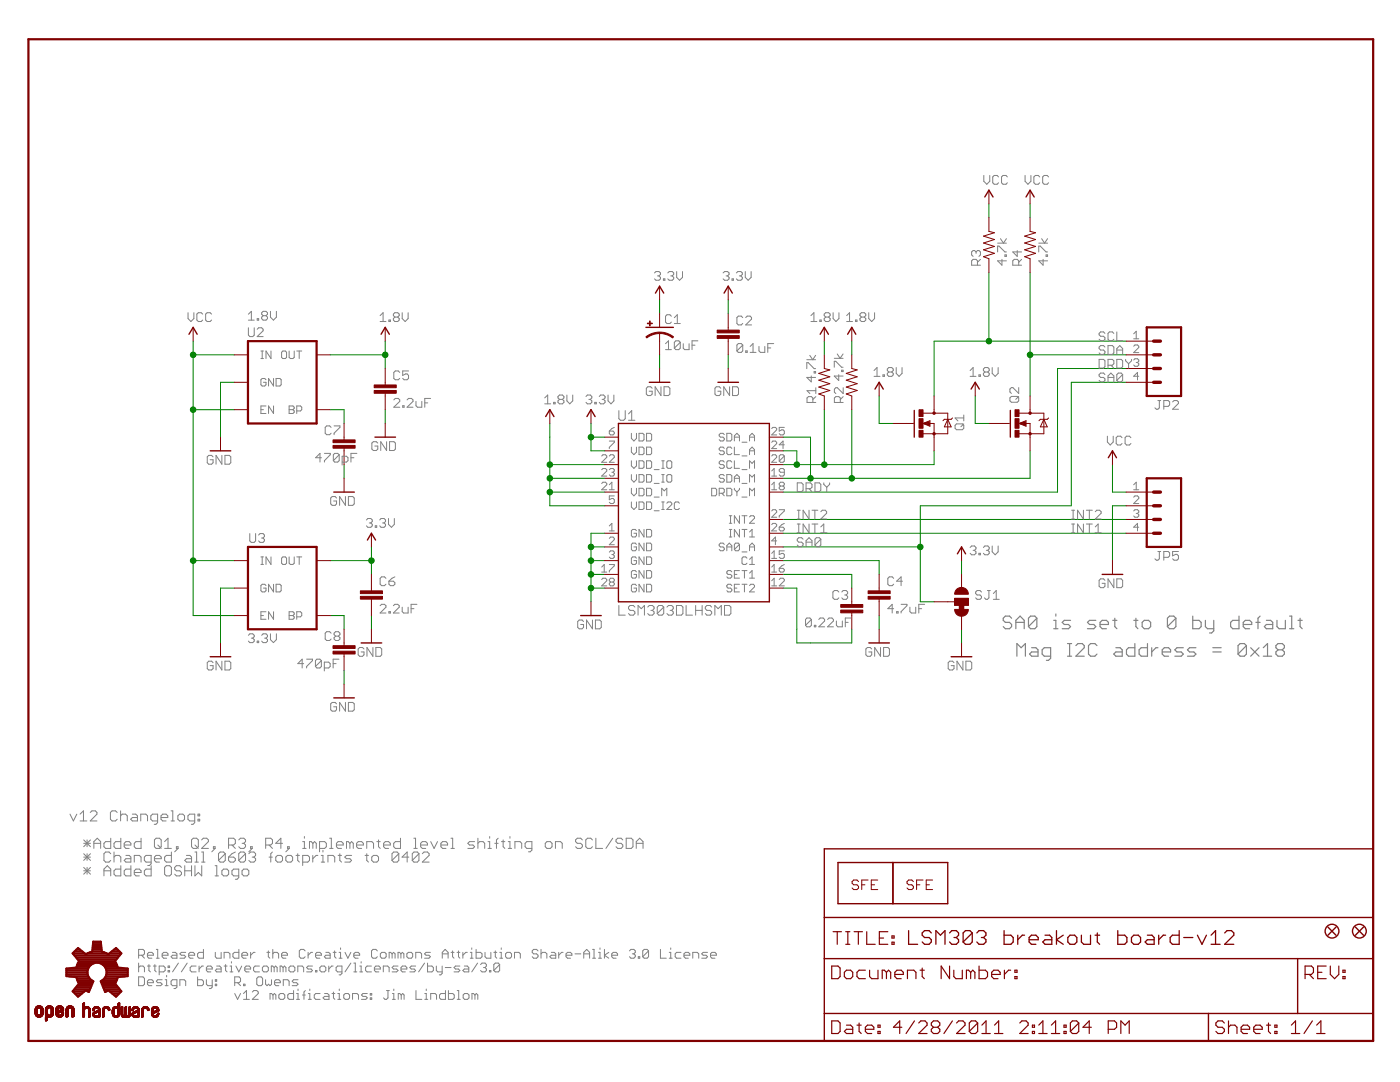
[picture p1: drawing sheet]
<svg xmlns="http://www.w3.org/2000/svg" width="279mm" height="216mm" viewBox="0 0 279 216" stroke-linecap="round" stroke-linejoin="round" font-family="sans-serif">
<g fill="#008000" stroke="#008000" stroke-width=".2">
<path d="M117.9 87.2h2.8z"/>
<path d="M117.9 84.5v2.7z"/>
<path d="M117.9 90h2.8z"/>
<path d="M117.9 87.2v2.8z"/>
<path d="M131.6 59.8v2.8z"/>
<path d="M65.9 111.9h8.2z"/>
<path d="M74.1 111.9v2.7z"/>
<path d="M74.1 109.1v2.8z"/>
<path d="M191.9 111.9v2.7z"/>
<path d="M145.3 59.8v2.8z"/>
<path d="M109.7 92.7h11z"/>
<path d="M109.7 87.2v5.5z"/>
<path d="M109.7 84.5v2.7z"/>
<path d="M109.7 95.4h11z"/>
<path d="M109.7 92.7v2.7z"/>
<path d="M109.7 98.2h11z"/>
<path d="M109.7 95.4v2.8z"/>
<path d="M109.7 100.9h11z"/>
<path d="M109.7 98.2v2.7z"/>
<path d="M164.5 68.1v2.7z"/>
<path d="M170 68.1v2.7z"/>
<path d="M65.9 70.8h11z"/>
<path d="M76.9 70.8v2.7z"/>
<path d="M76.9 68.1v2.7z"/>
<path d="M175.5 84.5h2.7z"/>
<path d="M175.5 79v5.5z"/>
<path d="M194.6 84.5h2.8z"/>
<path d="M194.6 79v5.5z"/>
<path d="M117.9 106.4h2.8z"/>
<path d="M117.9 106.4v2.7z"/>
<path d="M117.9 109.1v2.8z"/>
<path d="M117.9 111.9v2.7z"/>
<path d="M117.9 114.6v2.7z"/>
<path d="M117.9 117.3v2.8z"/>
<path d="M117.9 109.1h2.8z"/>
<path d="M117.9 111.9h2.8z"/>
<path d="M117.9 114.6h2.8z"/>
<path d="M117.9 117.3h2.8z"/>
<path d="M131.6 70.8v2.7z"/>
<path d="M175.5 122.8v2.8z"/>
<path d="M44 76.3h2.8z"/>
<path d="M44 76.3v10.9z"/>
<path d="M44 117.3h2.8z"/>
<path d="M44 117.3v11z"/>
<path d="M68.7 92.7v2.7z"/>
<path d="M76.9 81.7v2.8z"/>
<path d="M74.1 122.8v2.8z"/>
<path d="M68.7 133.8v2.7z"/>
<path d="M222 100.9h2.7z"/>
<path d="M222 100.9v11z"/>
<path d="M191.9 125.6v2.7z"/>
<path d="M145.3 70.8v2.7z"/>
<path d="M156.3 114.6h13.7z"/>
<path d="M170 114.6v2.7z"/>
<path d="M156.3 117.3h2.7z"/>
<path d="M159 117.3v8.3z"/>
<path d="M159 125.6v2.7z"/>
<path d="M159 128.3h2.8z"/>
<path d="M161.8 128.3h8.2z"/>
<path d="M170 125.6v2.7z"/>
<path d="M156.3 111.9h19.2z"/>
<path d="M175.5 111.9v2.7z"/>
<path d="M156.3 92.7h2.7z"/>
<path d="M159 92.7h5.5z"/>
<path d="M164.5 81.7v11z"/>
<path d="M156.3 90h2.7z"/>
<path d="M159 90v2.7z"/>
<path d="M164.5 92.7h21.9z"/>
<path d="M186.4 90v2.7z"/>
<path d="M156.3 95.4h5.5z"/>
<path d="M161.8 95.4h8.2z"/>
<path d="M170 81.7v13.7z"/>
<path d="M156.3 87.2h5.5z"/>
<path d="M161.8 87.2v8.2z"/>
<path d="M170 95.4h35.6z"/>
<path d="M205.6 90v5.4z"/>
<path d="M156.3 103.7h68.4z"/>
<path d="M156.3 106.4h68.4z"/>
<path d="M65.9 81.7h2.8z"/>
<path d="M68.7 81.7v2.8z"/>
<path d="M65.9 122.8h2.8z"/>
<path d="M68.7 122.8v2.8z"/>
<path d="M156.3 98.2h54.8z"/>
<path d="M211.1 73.5v24.7z"/>
<path d="M211.1 73.5h13.6z"/>
<path d="M183.7 120.1h2.7z"/>
<path d="M183.7 109.1v11z"/>
<path d="M156.3 109.1h27.4z"/>
<path d="M183.7 100.9v8.2z"/>
<path d="M183.7 100.9h30.1z"/>
<path d="M213.8 76.3v24.6z"/>
<path d="M213.8 76.3h10.9z"/>
<path d="M222 98.2h2.7z"/>
<path d="M222 92.7v5.5z"/>
<path d="M38.5 70.8h8.3z"/>
<path d="M38.5 81.7h8.3z"/>
<path d="M38.5 70.8v10.9z"/>
<path d="M38.5 111.9h8.3z"/>
<path d="M38.5 81.7v30.2z"/>
<path d="M38.5 122.8h8.3z"/>
<path d="M38.5 111.9v10.9z"/>
<path d="M38.5 68.1v2.7z"/>
<path d="M197.4 40.7v2.7z"/>
<path d="M205.6 40.7v2.7z"/>
<path d="M186.4 68.1v10.9z"/>
<path d="M186.4 68.1h11z"/>
<path d="M197.4 68.1h27.3z"/>
<path d="M197.4 54.4v13.7z"/>
<path d="M205.6 70.8v8.2z"/>
<path d="M205.6 70.8h19.1z"/>
<path d="M205.6 54.4v16.4z"/>
<circle cx="117.9" cy="87.2" r=".55"/>
<circle cx="74.1" cy="111.9" r=".55"/>
<circle cx="109.7" cy="92.7" r=".55"/>
<circle cx="109.7" cy="95.4" r=".55"/>
<circle cx="109.7" cy="98.2" r=".55"/>
<circle cx="76.9" cy="70.8" r=".55"/>
<circle cx="117.9" cy="109.1" r=".55"/>
<circle cx="117.9" cy="111.9" r=".55"/>
<circle cx="117.9" cy="114.6" r=".55"/>
<circle cx="117.9" cy="117.3" r=".55"/>
<circle cx="164.5" cy="92.7" r=".55"/>
<circle cx="159" cy="92.7" r=".55"/>
<circle cx="170" cy="95.4" r=".55"/>
<circle cx="161.8" cy="95.4" r=".55"/>
<circle cx="183.7" cy="109.1" r=".55"/>
<circle cx="38.5" cy="81.7" r=".55"/>
<circle cx="38.5" cy="111.9" r=".55"/>
<circle cx="38.5" cy="70.8" r=".55"/>
<circle cx="197.4" cy="68.1" r=".55"/>
<circle cx="205.6" cy="70.8" r=".55"/>
</g>
<path d="M191.9 120.1v2.2z" fill="#800000" stroke="#800000" stroke-width="1.1"/>
<g fill="#800000" stroke="#800000" stroke-width=".44">
<path d="M5.7 7.8h268.3z"/>
<path d="M274 7.8v199.9z"/>
<path d="M5.7 7.8v199.9z"/>
<path d="M5.7 207.7h268.3z"/>
<path d="M49.5 84.5h13.7z"/>
<path d="M63.2 68.1v16.4z"/>
<path d="M49.5 68.1h13.7z"/>
<path d="M49.5 68.1v16.4z"/>
<path d="M49.5 125.6h13.7z"/>
<path d="M63.2 109.1v16.5z"/>
<path d="M49.5 109.1h13.7z"/>
<path d="M49.5 109.1v16.5z"/>
<path d="M228.9 95.4h6.8z"/>
<path d="M235.7 95.4v13.7z"/>
<path d="M228.9 95.4v13.7z"/>
<path d="M228.9 109.1h6.8z"/>
<path d="M228.9 65.3h6.8z"/>
<path d="M235.7 65.3v13.7z"/>
<path d="M228.9 65.3v13.7z"/>
<path d="M228.9 79h6.8z"/>
</g>
<g fill="#800000" stroke="#800000" stroke-width=".28">
<path d="M164.5 207.7h76.7z"/>
<path d="M259 191.3h15z"/>
<path d="M164.5 202.2v5.5z"/>
<path d="M164.5 202.2h76.7z"/>
<path d="M164.5 191.3v10.9z"/>
<path d="M274 191.3v10.9z"/>
<path d="M241.2 202.2v5.5z"/>
<path d="M241.2 202.2h17.8z"/>
<path d="M241.2 207.7h32.8z"/>
<path d="M259 191.3v10.9z"/>
<path d="M164.5 191.3h94.5z"/>
<path d="M259 202.2h15z"/>
<path d="M274 202.2v5.5z"/>
<path d="M164.5 183.1v8.2z"/>
<path d="M164.5 169.4h109.5z"/>
<path d="M274 169.4v13.7z"/>
<path d="M164.5 183.1h109.5z"/>
<path d="M164.5 169.4v13.7z"/>
<path d="M274 183.1v8.2z"/>
<path d="M167.2 172.1v8.2z"/>
<path d="M167.2 180.3h11z"/>
<path d="M178.2 172.1v8.2z"/>
<path d="M167.2 172.1h11z"/>
<path d="M123.4 84.5h30.1z"/>
<path d="M153.5 84.5v35.6z"/>
<path d="M123.4 120.1h30.1z"/>
<path d="M123.4 84.5v35.6z"/>
<path d="M109.7 81.7l.9 1.4z"/>
<path d="M109.7 81.7l-.8 1.4z"/>
<path d="M117.9 81.7l.9 1.4z"/>
<path d="M117.9 81.7l-.8 1.4z"/>
<path d="M115.9 122.8h4.1z"/>
<path d="M164.5 65.3l.8 1.4z"/>
<path d="M164.5 65.3l-.8 1.4z"/>
<path d="M170 65.3l.8 1.4z"/>
<path d="M170 65.3l-.8 1.4z"/>
<path d="M128.9 65.3h5.5z"/>
<path d="M129.6 76.3h4.1z"/>
<path d="M131.6 57.1l.9 1.4z"/>
<path d="M131.6 57.1l-.8 1.4z"/>
<path d="M173.4 128.3h4.1z"/>
<path d="M42 90h4.1z"/>
<path d="M42 131h4.1z"/>
<path d="M66.6 98.2h4.1z"/>
<path d="M66.6 139.3h4.1z"/>
<path d="M72.1 128.3h4.1z"/>
<path d="M74.8 87.2h4.1z"/>
<path d="M74.1 106.4l.9 1.4z"/>
<path d="M74.1 106.4l-.8 1.4z"/>
<path d="M76.9 65.3l.8 1.4z"/>
<path d="M76.9 65.3l-.8 1.4z"/>
<path d="M220 114.6h4.1z"/>
<path d="M222 90l.8 1.3z"/>
<path d="M222 90l-.8 1.3z"/>
<path d="M38.5 65.3l.8 1.4z"/>
<path d="M38.5 65.3l-.8 1.4z"/>
<path d="M191.9 109.1l.8 1.4z"/>
<path d="M191.9 109.1l-.8 1.4z"/>
<path d="M189.8 131h4.2z"/>
<path d="M145.3 57.1l.9 1.4z"/>
<path d="M145.3 57.1l-.8 1.4z"/>
<path d="M143.3 76.3h4.1z"/>
<path d="M182.5 81.9v5.3z"/>
<path d="M201.6 81.9v5.3z"/>
<path d="M175.5 76.3l.8 1.3z"/>
<path d="M175.5 76.3l-.9 1.3z"/>
<path d="M194.6 76.3l.9 1.3z"/>
<path d="M194.6 76.3l-.8 1.3z"/>
<path d="M197.4 38l.8 1.3z"/>
<path d="M197.4 38l-.9 1.3z"/>
<path d="M205.6 38l.8 1.3z"/>
<path d="M205.6 38l-.8 1.3z"/>
<path d="M270.5 185l1.6 1.6z"/>
<path d="M272.1 185l-1.6 1.6z"/>
<path d="M265 185l1.6 1.6z"/>
<path d="M266.6 185l-1.6 1.6z"/>
<path d="M178.2 180.3h10.9z"/>
<path d="M189.1 172.1v8.2z"/>
<path d="M178.2 172.1h10.9z"/>
</g>
<g fill="#800000" stroke="#800000" stroke-width=".23">
<path d="M166 203.7v2.5z"/>
<path d="M166 206.2h1.2z"/>
<path d="M167.2 206.2l.5-.4z"/>
<path d="M167.7 204.1v1.7z"/>
<path d="M167.2 203.7l.5 .4z"/>
<path d="M166 203.7h1.2z"/>
<path d="M168.9 204.6h.9z"/>
<path d="M169.8 204.6l.4 .4z"/>
<path d="M170.2 205v1.2z"/>
<path d="M168.9 206.2h1.3z"/>
<path d="M168.5 205.8l.4 .4z"/>
<path d="M168.5 205.8l.4-.4z"/>
<path d="M168.9 205.4h1.3z"/>
<path d="M171.4 204.1v1.7z"/>
<path d="M171.4 205.8l.5 .4z"/>
<path d="M171 204.6h.9z"/>
<path d="M173.1 206.2h.9z"/>
<path d="M172.7 205.8l.4 .4z"/>
<path d="M172.7 205v.8z"/>
<path d="M172.7 205l.4-.4z"/>
<path d="M173.1 204.6h.9z"/>
<path d="M174 204.6l.4 .4z"/>
<path d="M174.4 205v.4z"/>
<path d="M172.7 205.4h1.7z"/>
<path d="M175.2 204.6h.4z"/>
<path d="M175.6 204.6v.4z"/>
<path d="M175.2 205h.4z"/>
<path d="M175.2 204.6v.4z"/>
<path d="M175.2 205.8h.4z"/>
<path d="M175.6 205.8v.4z"/>
<path d="M175.2 206.2h.4z"/>
<path d="M175.2 205.8v.4z"/>
<path d="M179.6 203.7v2.5z"/>
<path d="M179.6 203.7l-1.3 1.3z"/>
<path d="M178.3 205h1.7z"/>
<path d="M182.5 203.7l-1.7 2.5z"/>
<path d="M183.3 206.2h1.7z"/>
<path d="M183.3 206.2l1.7-1.6z"/>
<path d="M185 204.1v.5z"/>
<path d="M184.6 203.7l.4 .4z"/>
<path d="M183.8 203.7h.8z"/>
<path d="M183.8 203.7l-.5 .4z"/>
<path d="M186.3 203.7l-.4 .4z"/>
<path d="M186.3 203.7h.8z"/>
<path d="M187.1 203.7l.5 .4z"/>
<path d="M187.6 204.1v.5z"/>
<path d="M187.6 204.6l-.5 .4z"/>
<path d="M187.1 205l.5 .4z"/>
<path d="M187.6 205.4v.4z"/>
<path d="M187.6 205.8l-.5 .4z"/>
<path d="M186.3 206.2h.8z"/>
<path d="M185.9 205.8l.4 .4z"/>
<path d="M185.9 205.4v.4z"/>
<path d="M185.9 205.4l.4-.4z"/>
<path d="M185.9 204.6l.4 .4z"/>
<path d="M185.9 204.1v.5z"/>
<path d="M186.3 205h.8z"/>
<path d="M190.1 203.7l-1.7 2.5z"/>
<path d="M190.9 206.2h1.7z"/>
<path d="M190.9 206.2l1.7-1.6z"/>
<path d="M192.6 204.1v.5z"/>
<path d="M192.2 203.7l.4 .4z"/>
<path d="M191.3 203.7h.9z"/>
<path d="M191.3 203.7l-.4 .4z"/>
<path d="M193.4 204.1v1.7z"/>
<path d="M193.8 203.7l-.4 .4z"/>
<path d="M193.8 203.7h.9z"/>
<path d="M194.7 203.7l.4 .4z"/>
<path d="M195.1 204.1v1.7z"/>
<path d="M195.1 205.8l-.4 .4z"/>
<path d="M193.8 206.2h.9z"/>
<path d="M193.4 205.8l.4 .4z"/>
<path d="M193.4 205.8l1.7-1.7z"/>
<path d="M196.8 203.7l-.8 .9z"/>
<path d="M196.8 203.7v2.5z"/>
<path d="M196 206.2h1.6z"/>
<path d="M199.3 203.7l-.8 .9z"/>
<path d="M199.3 203.7v2.5z"/>
<path d="M198.5 206.2h1.7z"/>
<path d="M203.5 206.2h1.7z"/>
<path d="M203.5 206.2l1.7-1.6z"/>
<path d="M205.2 204.1v.5z"/>
<path d="M204.8 203.7l.4 .4z"/>
<path d="M203.9 203.7h.9z"/>
<path d="M203.9 203.7l-.4 .4z"/>
<path d="M206 204.6h.5z"/>
<path d="M206.5 204.6v.4z"/>
<path d="M206 205h.5z"/>
<path d="M206 204.6v.4z"/>
<path d="M206 205.8h.5z"/>
<path d="M206.5 205.8v.4z"/>
<path d="M206 206.2h.5z"/>
<path d="M206 205.8v.4z"/>
<path d="M208.1 203.7l-.8 .9z"/>
<path d="M208.1 203.7v2.5z"/>
<path d="M207.3 206.2h1.7z"/>
<path d="M209.8 204.6l.9-.9z"/>
<path d="M210.7 203.7v2.5z"/>
<path d="M209.8 206.2h1.7z"/>
<path d="M212.3 204.6h.5z"/>
<path d="M212.8 204.6v.4z"/>
<path d="M212.3 205h.5z"/>
<path d="M212.3 204.6v.4z"/>
<path d="M212.3 205.8h.5z"/>
<path d="M212.8 205.8v.4z"/>
<path d="M212.3 206.2h.5z"/>
<path d="M212.3 205.8v.4z"/>
<path d="M213.6 204.1v1.7z"/>
<path d="M214 203.7l-.4 .4z"/>
<path d="M214 203.7h.9z"/>
<path d="M214.9 203.7l.4 .4z"/>
<path d="M215.3 204.1v1.7z"/>
<path d="M215.3 205.8l-.4 .4z"/>
<path d="M214 206.2h.9z"/>
<path d="M213.6 205.8l.4 .4z"/>
<path d="M213.6 205.8l1.7-1.7z"/>
<path d="M217.4 203.7v2.5z"/>
<path d="M217.4 203.7l-1.3 1.3z"/>
<path d="M216.1 205h1.7z"/>
<path d="M221.2 203.7v2.5z"/>
<path d="M221.2 203.7h1.2z"/>
<path d="M222.4 203.7l.4 .4z"/>
<path d="M222.8 204.1v.9z"/>
<path d="M222.4 205.4l.4-.4z"/>
<path d="M221.2 205.4h1.2z"/>
<path d="M223.7 203.7v2.5z"/>
<path d="M223.7 203.7l.8 .9z"/>
<path d="M225.4 203.7l-.9 .9z"/>
<path d="M225.4 203.7v2.5z"/>
<path d="M243.9 203.7l.4 .4z"/>
<path d="M243.1 203.7h.8z"/>
<path d="M243.1 203.7l-.4 .4z"/>
<path d="M242.7 204.1v.5z"/>
<path d="M242.7 204.6l.4 .4z"/>
<path d="M243.1 205h.8z"/>
<path d="M243.9 205l.4 .4z"/>
<path d="M244.3 205.4v.4z"/>
<path d="M244.3 205.8l-.4 .4z"/>
<path d="M243.1 206.2h.8z"/>
<path d="M242.7 205.8l.4 .4z"/>
<path d="M245.2 203.7v2.5z"/>
<path d="M245.2 205l.4-.4z"/>
<path d="M245.6 204.6h.8z"/>
<path d="M246.4 204.6l.5 .4z"/>
<path d="M246.9 205v1.2z"/>
<path d="M248.1 206.2h.9z"/>
<path d="M247.7 205.8l.4 .4z"/>
<path d="M247.7 205v.8z"/>
<path d="M247.7 205l.4-.4z"/>
<path d="M248.1 204.6h.9z"/>
<path d="M249 204.6l.4 .4z"/>
<path d="M249.4 205v.4z"/>
<path d="M247.7 205.4h1.7z"/>
<path d="M250.6 206.2h.9z"/>
<path d="M250.2 205.8l.4 .4z"/>
<path d="M250.2 205v.8z"/>
<path d="M250.2 205l.4-.4z"/>
<path d="M250.6 204.6h.9z"/>
<path d="M251.5 204.6l.4 .4z"/>
<path d="M251.9 205v.4z"/>
<path d="M250.2 205.4h1.7z"/>
<path d="M253.2 204.1v1.7z"/>
<path d="M253.2 205.8l.4 .4z"/>
<path d="M252.8 204.6h.8z"/>
<path d="M254.4 204.6h.4z"/>
<path d="M254.8 204.6v.4z"/>
<path d="M254.4 205h.4z"/>
<path d="M254.4 204.6v.4z"/>
<path d="M254.4 205.8h.4z"/>
<path d="M254.8 205.8v.4z"/>
<path d="M254.4 206.2h.4z"/>
<path d="M254.4 205.8v.4z"/>
<path d="M258.6 203.7l-.9 .9z"/>
<path d="M258.6 203.7v2.5z"/>
<path d="M257.7 206.2h1.7z"/>
<path d="M261.9 203.7l-1.7 2.5z"/>
<path d="M262.8 204.6l.8-.9z"/>
<path d="M263.6 203.7v2.5z"/>
<path d="M262.8 206.2h1.6z"/>
<path d="M260.5 192.8v2.5z"/>
<path d="M260.5 192.8h1.2z"/>
<path d="M261.7 192.8l.4 .4z"/>
<path d="M262.1 193.2v.8z"/>
<path d="M262.1 194l-.4 .4z"/>
<path d="M260.5 194.4h1.2z"/>
<path d="M261.3 194.4l.8 .9z"/>
<path d="M263 192.8h1.7z"/>
<path d="M263 192.8v2.5z"/>
<path d="M263 195.3h1.7z"/>
<path d="M263 194h.8z"/>
<path d="M265.5 192.8v1.6z"/>
<path d="M265.5 194.4l.8 .9z"/>
<path d="M267.2 194.4l-.9 .9z"/>
<path d="M267.2 192.8v1.6z"/>
<path d="M268 193.6h.4z"/>
<path d="M268.4 193.6v.4z"/>
<path d="M268 194h.4z"/>
<path d="M268 193.6v.4z"/>
<path d="M268 194.9h.4z"/>
<path d="M268.4 194.9v.4z"/>
<path d="M268 195.3h.4z"/>
<path d="M268 194.9v.4z"/>
<path d="M167.1 185.9v2.5z"/>
<path d="M166.3 185.9h1.6z"/>
<path d="M168.8 188.4h.8z"/>
<path d="M169.2 185.9v2.5z"/>
<path d="M168.8 185.9h.8z"/>
<path d="M171.3 185.9v2.5z"/>
<path d="M170.5 185.9h1.6z"/>
<path d="M173 185.9v2.5z"/>
<path d="M173 188.4h1.7z"/>
<path d="M175.5 185.9h1.7z"/>
<path d="M175.5 185.9v2.5z"/>
<path d="M175.5 188.4h1.7z"/>
<path d="M175.5 187.2h.8z"/>
<path d="M178 186.8h.4z"/>
<path d="M178.4 186.8v.4z"/>
<path d="M178 187.2h.4z"/>
<path d="M178 186.8v.4z"/>
<path d="M178 188h.4z"/>
<path d="M178.4 188v.4z"/>
<path d="M178 188.4h.4z"/>
<path d="M178 188v.4z"/>
<path d="M166 192.8v2.5z"/>
<path d="M166 195.3h1.2z"/>
<path d="M167.2 195.3l.5-.4z"/>
<path d="M167.7 193.2v1.7z"/>
<path d="M167.2 192.8l.5 .4z"/>
<path d="M166 192.8h1.2z"/>
<path d="M168.9 195.3h.9z"/>
<path d="M169.8 195.3l.4-.4z"/>
<path d="M170.2 194v.9z"/>
<path d="M169.8 193.6l.4 .4z"/>
<path d="M168.9 193.6h.9z"/>
<path d="M168.9 193.6l-.4 .4z"/>
<path d="M168.5 194v.9z"/>
<path d="M168.5 194.9l.4 .4z"/>
<path d="M171.4 193.6h1.3z"/>
<path d="M171.4 193.6l-.4 .4z"/>
<path d="M171 194v.9z"/>
<path d="M171 194.9l.4 .4z"/>
<path d="M171.4 195.3h1.3z"/>
<path d="M173.5 193.6v1.3z"/>
<path d="M173.5 194.9l.5 .4z"/>
<path d="M174 195.3h1.2z"/>
<path d="M175.2 193.6v1.7z"/>
<path d="M176.1 193.6v1.7z"/>
<path d="M176.1 193.6h.4z"/>
<path d="M176.5 193.6l.4 .4z"/>
<path d="M176.9 194v1.3z"/>
<path d="M176.9 194l.4-.4z"/>
<path d="M177.3 193.6l.5 .4z"/>
<path d="M177.8 194v1.3z"/>
<path d="M179 195.3h.9z"/>
<path d="M178.6 194.9l.4 .4z"/>
<path d="M178.6 194v.9z"/>
<path d="M178.6 194l.4-.4z"/>
<path d="M179 193.6h.9z"/>
<path d="M179.9 193.6l.4 .4z"/>
<path d="M180.3 194v.4z"/>
<path d="M178.6 194.4h1.7z"/>
<path d="M181.1 193.6v1.7z"/>
<path d="M181.1 193.6h1.3z"/>
<path d="M182.4 193.6l.4 .4z"/>
<path d="M182.8 194v1.3z"/>
<path d="M184 193.2v1.7z"/>
<path d="M184 194.9l.5 .4z"/>
<path d="M183.6 193.6h.9z"/>
<path d="M187.8 192.8v2.5z"/>
<path d="M187.8 192.8l1.7 2.5z"/>
<path d="M189.5 192.8v2.5z"/>
<path d="M190.4 193.6v1.3z"/>
<path d="M190.4 194.9l.4 .4z"/>
<path d="M190.8 195.3h1.2z"/>
<path d="M192 193.6v1.7z"/>
<path d="M192.9 193.6v1.7z"/>
<path d="M192.9 193.6h.4z"/>
<path d="M193.3 193.6l.4 .4z"/>
<path d="M193.7 194v1.3z"/>
<path d="M193.7 194l.4-.4z"/>
<path d="M194.1 193.6l.5 .4z"/>
<path d="M194.6 194v1.3z"/>
<path d="M195.4 192.8v2.5z"/>
<path d="M195.4 195.3h1.3z"/>
<path d="M196.7 195.3l.4-.4z"/>
<path d="M197.1 194v.9z"/>
<path d="M196.7 193.6l.4 .4z"/>
<path d="M195.4 193.6h1.3z"/>
<path d="M198.3 195.3h.9z"/>
<path d="M197.9 194.9l.4 .4z"/>
<path d="M197.9 194v.9z"/>
<path d="M197.9 194l.4-.4z"/>
<path d="M198.3 193.6h.9z"/>
<path d="M199.2 193.6l.4 .4z"/>
<path d="M199.6 194v.4z"/>
<path d="M197.9 194.4h1.7z"/>
<path d="M200.4 193.6v1.7z"/>
<path d="M201.3 193.6l-.9 .8z"/>
<path d="M201.3 193.6h.4z"/>
<path d="M202.5 193.6h.5z"/>
<path d="M203 193.6v.4z"/>
<path d="M202.5 194h.5z"/>
<path d="M202.5 193.6v.4z"/>
<path d="M202.5 194.9h.5z"/>
<path d="M203 194.9v.4z"/>
<path d="M202.5 195.3h.5z"/>
<path d="M202.5 194.9v.4z"/>
</g>
<g fill="#800000" stroke="#800000" stroke-width=".25">
<path d="M181.3 185.7v2.7z"/>
<path d="M181.3 188.4h1.8z"/>
<path d="M185.4 185.7l.5 .5z"/>
<path d="M184.5 185.7h.9z"/>
<path d="M184.5 185.7l-.5 .5z"/>
<path d="M184 186.2v.4z"/>
<path d="M184 186.6l.5 .5z"/>
<path d="M184.5 187.1h.9z"/>
<path d="M185.4 187.1l.5 .4z"/>
<path d="M185.9 187.5v.5z"/>
<path d="M185.9 188l-.5 .4z"/>
<path d="M184.5 188.4h.9z"/>
<path d="M184 188l.5 .4z"/>
<path d="M186.8 185.7v2.7z"/>
<path d="M186.8 185.7l.9 .9z"/>
<path d="M187.7 186.6l.9-.9z"/>
<path d="M188.6 185.7v2.7z"/>
<path d="M189.9 185.7l-.4 .5z"/>
<path d="M189.9 185.7h1z"/>
<path d="M190.9 185.7l.4 .5z"/>
<path d="M191.3 186.2v.4z"/>
<path d="M191.3 186.6l-.4 .5z"/>
<path d="M190.4 187.1h.5z"/>
<path d="M190.9 187.1l.4 .4z"/>
<path d="M191.3 187.5v.5z"/>
<path d="M191.3 188l-.4 .4z"/>
<path d="M189.9 188.4h1z"/>
<path d="M189.5 188l.4 .4z"/>
<path d="M192.2 186.2v1.8z"/>
<path d="M192.7 185.7l-.5 .5z"/>
<path d="M192.7 185.7h.9z"/>
<path d="M193.6 185.7l.4 .5z"/>
<path d="M194 186.2v1.8z"/>
<path d="M194 188l-.4 .4z"/>
<path d="M192.7 188.4h.9z"/>
<path d="M192.2 188l.5 .4z"/>
<path d="M192.2 188l1.8-1.8z"/>
<path d="M195.4 185.7l-.5 .5z"/>
<path d="M195.4 185.7h.9z"/>
<path d="M196.3 185.7l.5 .5z"/>
<path d="M196.8 186.2v.4z"/>
<path d="M196.8 186.6l-.5 .5z"/>
<path d="M195.9 187.1h.4z"/>
<path d="M196.3 187.1l.5 .4z"/>
<path d="M196.8 187.5v.5z"/>
<path d="M196.8 188l-.5 .4z"/>
<path d="M195.4 188.4h.9z"/>
<path d="M194.9 188l.5 .4z"/>
<path d="M200.4 185.7v2.7z"/>
<path d="M200.4 188.4h1.3z"/>
<path d="M201.7 188.4l.5-.4z"/>
<path d="M202.2 187.1v.9z"/>
<path d="M201.7 186.6l.5 .5z"/>
<path d="M200.4 186.6h1.3z"/>
<path d="M203.1 186.6v1.8z"/>
<path d="M203.1 187.5l.9-.9z"/>
<path d="M204 186.6h.5z"/>
<path d="M205.8 188.4h.9z"/>
<path d="M205.4 188l.4 .4z"/>
<path d="M205.4 187.1v.9z"/>
<path d="M205.4 187.1l.4-.5z"/>
<path d="M205.8 186.6h.9z"/>
<path d="M206.7 186.6l.5 .5z"/>
<path d="M207.2 187.1v.4z"/>
<path d="M205.4 187.5h1.8z"/>
<path d="M208.6 186.6h.9z"/>
<path d="M209.5 186.6l.4 .5z"/>
<path d="M209.9 187.1v1.3z"/>
<path d="M208.6 188.4h1.3z"/>
<path d="M208.1 188l.5 .4z"/>
<path d="M208.6 187.5l-.5 .5z"/>
<path d="M208.6 187.5h1.3z"/>
<path d="M210.8 185.7v2.7z"/>
<path d="M210.8 187.5l1.4 .9z"/>
<path d="M210.8 187.5l1.4-.9z"/>
<path d="M213.6 188.4h.9z"/>
<path d="M214.9 188l-.4 .4z"/>
<path d="M214.9 187.1v.9z"/>
<path d="M214.5 186.6l.4 .5z"/>
<path d="M213.6 186.6h.9z"/>
<path d="M213.6 186.6l-.5 .5z"/>
<path d="M213.1 187.1v.9z"/>
<path d="M213.1 188l.5 .4z"/>
<path d="M215.8 186.6v1.4z"/>
<path d="M215.8 188l.5 .4z"/>
<path d="M216.3 188.4h1.3z"/>
<path d="M217.6 186.6v1.8z"/>
<path d="M219 186.2v1.8z"/>
<path d="M219 188l.5 .4z"/>
<path d="M218.5 186.6h1z"/>
<path d="M223.1 185.7v2.7z"/>
<path d="M223.1 188.4h1.4z"/>
<path d="M224.9 188l-.4 .4z"/>
<path d="M224.9 187.1v.9z"/>
<path d="M224.5 186.6l.4 .5z"/>
<path d="M223.1 186.6h1.4z"/>
<path d="M226.3 188.4h.9z"/>
<path d="M227.2 188.4l.4-.4z"/>
<path d="M227.6 187.1v.9z"/>
<path d="M227.2 186.6l.4 .5z"/>
<path d="M226.3 186.6h.9z"/>
<path d="M226.3 186.6l-.5 .5z"/>
<path d="M225.8 187.1v.9z"/>
<path d="M225.8 188l.5 .4z"/>
<path d="M229 186.6h.9z"/>
<path d="M229.9 186.6l.4 .5z"/>
<path d="M230.3 187.1v1.3z"/>
<path d="M229 188.4h1.3z"/>
<path d="M228.5 188l.5 .4z"/>
<path d="M228.5 188l.5-.5z"/>
<path d="M229 187.5h1.3z"/>
<path d="M231.2 186.6v1.8z"/>
<path d="M231.2 187.5l1-.9z"/>
<path d="M232.2 186.6h.4z"/>
<path d="M235.3 185.7v2.7z"/>
<path d="M234 188.4h1.3z"/>
<path d="M233.5 188l.5 .4z"/>
<path d="M233.5 187.1v.9z"/>
<path d="M234 186.6l-.5 .5z"/>
<path d="M234 186.6h1.3z"/>
<path d="M236.2 187.1h1.9z"/>
<path d="M239 186.6l.9 1.8z"/>
<path d="M240.8 186.6l-.9 1.8z"/>
<path d="M242.6 185.7l-.9 .9z"/>
<path d="M242.6 185.7v2.7z"/>
<path d="M241.7 188.4h1.8z"/>
<path d="M244.4 188.4h1.8z"/>
<path d="M244.4 188.4l1.8-1.8z"/>
<path d="M246.2 186.2v.4z"/>
<path d="M245.8 185.7l.4 .5z"/>
<path d="M244.9 185.7h.9z"/>
<path d="M244.9 185.7l-.5 .5z"/>
</g>
<g fill="#800000" stroke="#800000" stroke-width=".2">
<path d="M171 175.6l.3 .3z"/>
<path d="M170.4 175.6h.6z"/>
<path d="M170.4 175.6l-.3 .3z"/>
<path d="M170.1 175.9v.3z"/>
<path d="M170.1 176.2l.3 .4z"/>
<path d="M170.4 176.6h.6z"/>
<path d="M171 176.6l.3 .3z"/>
<path d="M171.3 176.9v.3z"/>
<path d="M171.3 177.2l-.3 .3z"/>
<path d="M170.4 177.5h.6z"/>
<path d="M170.1 177.2l.3 .3z"/>
<path d="M172 175.6v1.9z"/>
<path d="M172 175.6h1.2z"/>
<path d="M172 176.6h.6z"/>
<path d="M173.9 175.6h1.3z"/>
<path d="M173.9 175.6v1.9z"/>
<path d="M173.9 177.5h1.3z"/>
<path d="M173.9 176.6h.6z"/>
<path d="M120.7 106.4h2.7z"/>
<path d="M120.7 109.1h2.7z"/>
<path d="M120.7 111.9h2.7z"/>
<path d="M153.5 109.1h2.8z"/>
<path d="M120.7 100.9h2.7z"/>
<path d="M120.7 87.2h2.7z"/>
<path d="M120.7 90h2.7z"/>
<path d="M153.5 117.3h2.8z"/>
<path d="M153.5 111.9h2.8z"/>
<path d="M153.5 114.6h2.8z"/>
<path d="M120.7 114.6h2.7z"/>
<path d="M153.5 98.2h2.8z"/>
<path d="M153.5 95.4h2.8z"/>
<path d="M153.5 92.7h2.8z"/>
<path d="M120.7 98.2h2.7z"/>
<path d="M120.7 92.7h2.7z"/>
<path d="M120.7 95.4h2.7z"/>
<path d="M153.5 90h2.8z"/>
<path d="M153.5 87.2h2.8z"/>
<path d="M153.5 106.4h2.8z"/>
<path d="M153.5 103.7h2.8z"/>
<path d="M120.7 117.3h2.7z"/>
<path d="M109.7 81.7v2.8z"/>
<path d="M117.9 81.7v2.8z"/>
<path d="M117.9 120.1v2.7z"/>
<path d="M164.5 70.8v2.7z"/>
<path d="M164.5 79v2.7z"/>
<path d="M163.4 78.6l1.1 .4z"/>
<path d="M163.4 78.6l2.2-.7z"/>
<path d="M163.4 77.2l2.2 .7z"/>
<path d="M163.4 77.2l2.2-.6z"/>
<path d="M163.4 75.9l2.2 .7z"/>
<path d="M163.4 75.9l2.2-.7z"/>
<path d="M163.4 74.5l2.2 .7z"/>
<path d="M163.4 74.5l2.2-.7z"/>
<path d="M164.5 73.5l1.1 .3z"/>
<path d="M170 70.8v2.7z"/>
<path d="M170 79v2.7z"/>
<path d="M168.9 78.6l1.1 .4z"/>
<path d="M168.9 78.6l2.2-.7z"/>
<path d="M168.9 77.2l2.2 .7z"/>
<path d="M168.9 77.2l2.2-.6z"/>
<path d="M168.9 75.9l2.2 .7z"/>
<path d="M168.9 75.9l2.2-.7z"/>
<path d="M168.9 74.5l2.2 .7z"/>
<path d="M168.9 74.5l2.2-.7z"/>
<path d="M170 73.5l1.1 .3z"/>
<path d="M164.5 65.3v2.8z"/>
<path d="M170 65.3v2.8z"/>
<path d="M131.6 66.4v1.7z"/>
<path d="M131.6 62.6v2.7z"/>
<path d="M131.6 68.1v2.7z"/>
<path d="M131.6 73.5v2.8z"/>
<path d="M131.6 57.1v2.7z"/>
<path d="M170 117.3v2.8z"/>
<path d="M170 122.8v2.8z"/>
<path d="M170 120.1v.5z"/>
<path d="M170 122.3v.5z"/>
<path d="M175.5 114.6v2.7z"/>
<path d="M175.5 120.1v2.7z"/>
<path d="M175.5 117.3v.6z"/>
<path d="M175.5 119.5v.6z"/>
<path d="M175.5 125.6v2.7z"/>
<path d="M46.8 70.8h2.7z"/>
<path d="M46.8 76.3h2.7z"/>
<path d="M63.2 70.8h2.7z"/>
<path d="M46.8 81.7h2.7z"/>
<path d="M63.2 81.7h2.7z"/>
<path d="M46.8 111.9h2.7z"/>
<path d="M46.8 117.3h2.7z"/>
<path d="M63.2 111.9h2.7z"/>
<path d="M46.8 122.8h2.7z"/>
<path d="M63.2 122.8h2.7z"/>
<path d="M44 87.2v2.8z"/>
<path d="M44 128.3v2.7z"/>
<path d="M76.9 73.5v2.8z"/>
<path d="M76.9 79v2.7z"/>
<path d="M76.9 76.3v.5z"/>
<path d="M76.9 78.5v.5z"/>
<path d="M74.1 114.6v2.7z"/>
<path d="M74.1 120.1v2.7z"/>
<path d="M74.1 117.3v.6z"/>
<path d="M74.1 119.5v.6z"/>
<path d="M68.7 84.5v2.7z"/>
<path d="M68.7 90v2.7z"/>
<path d="M68.7 87.2v.6z"/>
<path d="M68.7 89.4v.6z"/>
<path d="M68.7 125.6v2.7z"/>
<path d="M68.7 131v2.8z"/>
<path d="M68.7 128.3v.5z"/>
<path d="M68.7 130.5v.5z"/>
<path d="M68.7 95.4v2.8z"/>
<path d="M68.7 136.5v2.8z"/>
<path d="M74.1 125.6v2.7z"/>
<path d="M76.9 84.5v2.7z"/>
<path d="M74.1 106.4v2.7z"/>
<path d="M76.9 65.3v2.8z"/>
<path d="M222 111.9v2.7z"/>
<path d="M224.7 98.2h5.5z"/>
<path d="M224.7 100.9h5.5z"/>
<path d="M224.7 103.7h5.5z"/>
<path d="M224.7 106.4h5.5z"/>
<path d="M222 90v2.7z"/>
<path d="M38.5 65.3v2.8z"/>
<path d="M191.9 122.8v2.8z"/>
<path d="M191.9 114.6v2.7z"/>
<path d="M190.5 120.8h2.8z"/>
<path d="M190.5 120.1v.7z"/>
<path d="M190.5 119.4v.7z"/>
<path d="M190.5 119.4h2.8z"/>
<path d="M186.4 120.1h2.7z"/>
<path d="M193.3 119.4v1.4z"/>
<path d="M189.1 120.1h1.4z"/>
<path d="M191.9 109.1v2.8z"/>
<path d="M191.9 128.3v2.7z"/>
<path d="M145.3 62.6v2.7z"/>
<path d="M145.3 68.1v2.7z"/>
<path d="M145.3 65.3v.6z"/>
<path d="M145.3 67.5v.6z"/>
<path d="M145.3 57.1v2.7z"/>
<path d="M145.3 73.5v2.8z"/>
<path d="M184.3 82.4h2.1z"/>
<path d="M186.4 84.5v2.1z"/>
<path d="M184.2 86.6h2.2z"/>
<path d="M186.4 81.7v.7z"/>
<path d="M186.4 82.4h2.7z"/>
<path d="M186.4 86.6h2.7z"/>
<path d="M186.4 86.6v.6z"/>
<path d="M178.2 84.5h2.7z"/>
<path d="M186.4 79v2.7z"/>
<path d="M186.4 87.2v2.8z"/>
<path d="M180.9 84.5h1.4z"/>
<path d="M184.2 84.5l1.4 .5z"/>
<path d="M185.6 83.9v1.1z"/>
<path d="M184.2 84.5l1.4-.6z"/>
<path d="M185.4 84.5h1z"/>
<path d="M189.1 82.4v1.3z"/>
<path d="M189.1 83.7v2.9z"/>
<path d="M189.1 83.7l-.6 1.5z"/>
<path d="M188.5 85.2h1.3z"/>
<path d="M189.1 83.7l.7 1.5z"/>
<path d="M188.5 83.7h.6z"/>
<path d="M189.1 83.7h.7z"/>
<path d="M189.8 83.7l.3-.3z"/>
<path d="M188.5 83.7l-.3 .2z"/>
<path d="M203.4 82.4h2.2z"/>
<path d="M205.6 84.5v2.1z"/>
<path d="M203.4 86.6h2.2z"/>
<path d="M205.6 81.7v.7z"/>
<path d="M205.6 82.4h2.7z"/>
<path d="M205.6 86.6h2.7z"/>
<path d="M205.6 86.6v.6z"/>
<path d="M197.4 84.5h2.7z"/>
<path d="M205.6 79v2.7z"/>
<path d="M205.6 87.2v2.8z"/>
<path d="M200.1 84.5h1.4z"/>
<path d="M203.4 84.5l1.4 .5z"/>
<path d="M204.8 83.9v1.1z"/>
<path d="M203.4 84.5l1.4-.6z"/>
<path d="M204.6 84.5h1z"/>
<path d="M208.3 82.4v1.3z"/>
<path d="M208.3 83.7v2.9z"/>
<path d="M208.3 83.7l-.7 1.5z"/>
<path d="M207.6 85.2h1.4z"/>
<path d="M208.3 83.7l.7 1.5z"/>
<path d="M207.6 83.7h.7z"/>
<path d="M208.3 83.7h.7z"/>
<path d="M209 83.7l.3-.3z"/>
<path d="M207.3 83.9l.3-.2z"/>
<path d="M224.7 68.1h5.5z"/>
<path d="M224.7 70.8h5.5z"/>
<path d="M224.7 73.5h5.5z"/>
<path d="M224.7 76.3h5.5z"/>
<path d="M175.5 76.3v2.7z"/>
<path d="M194.6 76.3v2.7z"/>
<path d="M197.4 43.4v2.8z"/>
<path d="M197.4 51.6v2.8z"/>
<path d="M196.3 51.2l1.1 .4z"/>
<path d="M196.3 51.2l2.2-.7z"/>
<path d="M196.3 49.8l2.2 .7z"/>
<path d="M196.3 49.8l2.2-.6z"/>
<path d="M196.3 48.5l2.2 .7z"/>
<path d="M196.3 48.5l2.2-.7z"/>
<path d="M196.3 47.1l2.2 .7z"/>
<path d="M196.3 47.1l2.2-.7z"/>
<path d="M197.4 46.2l1.1 .2z"/>
<path d="M205.6 43.4v2.8z"/>
<path d="M205.6 51.6v2.8z"/>
<path d="M204.5 51.2l1.1 .4z"/>
<path d="M204.5 51.2l2.2-.7z"/>
<path d="M204.5 49.8l2.2 .7z"/>
<path d="M204.5 49.8l2.2-.6z"/>
<path d="M204.5 48.5l2.2 .7z"/>
<path d="M204.5 48.5l2.2-.7z"/>
<path d="M204.5 47.1l2.2 .7z"/>
<path d="M204.5 47.1l2.2-.7z"/>
<path d="M205.6 46.2l1.1 .2z"/>
<path d="M197.4 38v2.7z"/>
<path d="M205.6 38v2.7z"/>
<path d="M182 175.6l.3 .3z"/>
<path d="M181.3 175.6h.7z"/>
<path d="M181.3 175.6l-.3 .3z"/>
<path d="M181 175.9v.3z"/>
<path d="M181 176.2l.3 .4z"/>
<path d="M181.3 176.6h.7z"/>
<path d="M182 176.6l.3 .3z"/>
<path d="M182.3 176.9v.3z"/>
<path d="M182.3 177.2l-.3 .3z"/>
<path d="M181.3 177.5h.7z"/>
<path d="M181 177.2l.3 .3z"/>
<path d="M182.9 175.6v1.9z"/>
<path d="M182.9 175.6h1.3z"/>
<path d="M182.9 176.6h.7z"/>
<path d="M184.8 175.6h1.3z"/>
<path d="M184.8 175.6v1.9z"/>
<path d="M184.8 177.5h1.3z"/>
<path d="M184.8 176.6h.7z"/>
<path d="M131.6 66.3h.3a4.4 4.4 0 0 1 2.5 .9l-.2 .2a4 4 0 0 0-2.6-.9z" fill-rule="evenodd"/>
<path d="M128.9 67.2l.2-.2a4.4 4.4 0 0 1 2.5-.7v.2l-1 .2-1.5 .7z" fill-rule="evenodd"/>
<path d="M190.5 121.6h2.8a1.37 1.37 0 0 1-1.4 1.4 1.37 1.37 0 0 1-1.4-1.4z" fill-rule="evenodd"/>
<path d="M190.9 117.6a1.38 1.38 0 0 1 1.5-.3 1.38 1.38 0 0 1 .9 1.3h-2.8l.1-.5z" fill-rule="evenodd"/>
</g>
<g fill="#800000" stroke="#800000" stroke-width=".2">
<path d="M129.2 64.5h1v.1h-1z"/>
<path d="M129.6 64.1h.2v.9h-.2z"/>
<path d="M167.8 121.7h4.4v.6h-4.4z"/>
<path d="M167.8 120.6h4.4v.6h-4.4z"/>
<path d="M173.2 119h4.5v.5h-4.5z"/>
<path d="M173.2 117.9h4.5v.5h-4.5z"/>
<path d="M74.7 77.9h4.4v.6h-4.4z"/>
<path d="M74.7 76.8h4.4v.6h-4.4z"/>
<path d="M71.9 119h4.4v.5h-4.4z"/>
<path d="M71.9 117.9h4.4v.5h-4.4z"/>
<path d="M66.5 88.9h4.4v.5h-4.4z"/>
<path d="M66.5 87.8h4.4v.5h-4.4z"/>
<path d="M66.5 129.9h4.4v.6h-4.4z"/>
<path d="M66.5 128.8h4.4v.6h-4.4z"/>
<path d="M190.5 119.4h2.8v1.4h-2.8z"/>
<path d="M143.1 67h4.4v.5h-4.4z"/>
<path d="M143.1 65.9h4.4v.5h-4.4z"/>
<path d="M183.4 85.9h.8v1.3h-.8z"/>
<path d="M183.4 81.8h.8v1.3h-.8z"/>
<path d="M183.4 83.5h.8v1.9h-.8z"/>
<path d="M202.6 85.9h.8v1.3h-.8z"/>
<path d="M202.6 81.8h.8v1.3h-.8z"/>
<path d="M202.6 83.5h.8v1.9h-.8z"/>
<path d="M9.1 203.7h.1z"/>
<path d="M9.1 203.7h.2z"/>
<path d="M9.1 203.6h.3z"/>
<path d="M9.1 203.6h.4z"/>
<path d="M9.1 203.5h.4z"/>
<path d="M9.1 203.4h.4z"/>
<path d="M9.1 203.3h.4z"/>
<path d="M9.1 203.2h.4z"/>
<path d="M9.1 203.1h.4z"/>
<path d="M9.1 203h.4z"/>
<path d="M18.9 203h.5z"/>
<path d="M22.9 203h.5z"/>
<path d="M24.5 203h.4z"/>
<path d="M25.3 203h.4z"/>
<path d="M26.8 203h.4z"/>
<path d="M30.8 203h.4z"/>
<path d="M7.7 203h.2z"/>
<path d="M9.8 203h.1z"/>
<path d="M11.8 203h.2z"/>
<path d="M26.7 203h.5z"/>
<path d="M30.7 203h.5z"/>
<path d="M7.6 203h.3z"/>
<path d="M9.7 203h.3z"/>
<path d="M11.8 203h.3z"/>
<path d="M17.7 203h.1z"/>
<path d="M18.9 203h.6z"/>
<path d="M19.7 203h.1z"/>
<path d="M20.5 203h.1z"/>
<path d="M24.5 203h.5z"/>
<path d="M26.7 203h.6z"/>
<path d="M27.5 203h.1z"/>
<path d="M28.3 203h.1z"/>
<path d="M7.6 203h.4z"/>
<path d="M9.7 203h.4z"/>
<path d="M11.7 203h.4z"/>
<path d="M16.6 203h.1z"/>
<path d="M19.6 203h.2z"/>
<path d="M22.9 203h.6z"/>
<path d="M25.2 203h.5z"/>
<path d="M30.7 203h.6z"/>
<path d="M7.6 202.9h.4z"/>
<path d="M9.1 202.9h.4z"/>
<path d="M9.6 202.9h.5z"/>
<path d="M11.7 202.9h.4z"/>
<path d="M14.4 202.9h.1z"/>
<path d="M16.6 202.9h.1z"/>
<path d="M17.7 202.9h.2z"/>
<path d="M18.9 202.9h.6z"/>
<path d="M19.7 202.9h.1z"/>
<path d="M20.5 202.9h.1z"/>
<path d="M22.8 202.9h.7z"/>
<path d="M24.4 202.9h.6z"/>
<path d="M25.2 202.9h.6z"/>
<path d="M26.7 202.9h.6z"/>
<path d="M27.5 202.9h.2z"/>
<path d="M28.3 202.9h.1z"/>
<path d="M30.6 202.9h.7z"/>
<path d="M7.5 202.9h.6z"/>
<path d="M11.6 202.9h.6z"/>
<path d="M13.2 202.9h.2z"/>
<path d="M16.6 202.9h.2z"/>
<path d="M18.8 202.9h.7z"/>
<path d="M19.7 202.9h.2z"/>
<path d="M20.4 202.9h.3z"/>
<path d="M26.6 202.9h.7z"/>
<path d="M28.3 202.9h.2z"/>
<path d="M9.1 202.9h1.1z"/>
<path d="M11.6 202.9h.7z"/>
<path d="M14.4 202.9h.2z"/>
<path d="M17.7 202.9h.3z"/>
<path d="M24.4 202.9h.7z"/>
<path d="M25.1 202.9h.7z"/>
<path d="M7.5 202.9h.7z"/>
<path d="M13.2 202.9h.3z"/>
<path d="M19.7 202.9h.3z"/>
<path d="M20.5 202.9h.2z"/>
<path d="M22.8 202.9h.8z"/>
<path d="M24.4 202.9h1.4z"/>
<path d="M28.3 202.9h.3z"/>
<path d="M30.5 202.9h.9z"/>
<path d="M7.4 202.9h.8z"/>
<path d="M9.1 202.9h1.2z"/>
<path d="M11.5 202.9h.8z"/>
<path d="M22.7 202.9h.9z"/>
<path d="M18.7 202.9h.8z"/>
<path d="M20.5 202.9h.3z"/>
<path d="M14.4 202.9h.3z"/>
<path d="M24.3 202.9h1.6z"/>
<path d="M26.5 202.9h.8z"/>
<path d="M7.4 202.8h.9z"/>
<path d="M9.1 202.8h1.2z"/>
<path d="M11.5 202.8h.9z"/>
<path d="M13.2 202.8h.4z"/>
<path d="M14.4 202.8h.3z"/>
<path d="M16.6 202.8h.2z"/>
<path d="M17.7 202.8h.3z"/>
<path d="M18.7 202.8h.8z"/>
<path d="M19.7 202.8h.3z"/>
<path d="M20.5 202.8h.3z"/>
<path d="M22.7 202.8h.9z"/>
<path d="M24.3 202.8h1.6z"/>
<path d="M26.5 202.8h.8z"/>
<path d="M27.5 202.8h.3z"/>
<path d="M28.3 202.8h.3z"/>
<path d="M30.5 202.8h.9z"/>
<path d="M7.3 202.8h1z"/>
<path d="M30.5 202.8h1z"/>
<path d="M9.1 202.8h1.3z"/>
<path d="M11.4 202.8h1z"/>
<path d="M14.4 202.8h.4z"/>
<path d="M18.6 202.8h.9z"/>
<path d="M22.6 202.8h1.1z"/>
<path d="M16.6 202.8h.3z"/>
<path d="M30.4 202.8h1.1z"/>
<path d="M18.6 202.8h.8z"/>
<path d="M7.2 202.8h1.1z"/>
<path d="M11.4 202.8h1.1z"/>
<path d="M26.4 202.8h.9z"/>
<path d="M7.2 202.8h1.2z"/>
<path d="M7.2 202.7h1.2z"/>
<path d="M9.1 202.7h1.3z"/>
<path d="M11.3 202.7h1.2z"/>
<path d="M13.2 202.7h.4z"/>
<path d="M14.4 202.7h.4z"/>
<path d="M16.6 202.7h.3z"/>
<path d="M17.7 202.7h.3z"/>
<path d="M18.6 202.7h.8z"/>
<path d="M19.7 202.7h.3z"/>
<path d="M20.5 202.7h.3z"/>
<path d="M22.6 202.7h1.1z"/>
<path d="M24.3 202.7h1.7z"/>
<path d="M26.4 202.7h.8z"/>
<path d="M27.5 202.7h.3z"/>
<path d="M28.3 202.7h.3z"/>
<path d="M30.4 202.7h1.1z"/>
<path d="M9.1 202.7h1.4z"/>
<path d="M30.4 202.7h1.2z"/>
<path d="M24.2 202.7h1.8z"/>
<path d="M18.6 202.7h.5z"/>
<path d="M19.2 202.7h.2z"/>
<path d="M22.6 202.7h.5z"/>
<path d="M23.2 202.7h.6z"/>
<path d="M30.4 202.7h.5z"/>
<path d="M31 202.7h.6z"/>
<path d="M18.5 202.7h.5z"/>
<path d="M22.5 202.7h.6z"/>
<path d="M23.3 202.7h.5z"/>
<path d="M24.2 202.7h.5z"/>
<path d="M24.8 202.7h.6z"/>
<path d="M25.5 202.7h.5z"/>
<path d="M26.4 202.7h.5z"/>
<path d="M27 202.7h.2z"/>
<path d="M30.3 202.7h.6z"/>
<path d="M31.1 202.7h.5z"/>
<path d="M18.6 202.7h.4z"/>
<path d="M22.5 202.7h.5z"/>
<path d="M24.2 202.7h.4z"/>
<path d="M25.6 202.7h.4z"/>
<path d="M26.4 202.7h.4z"/>
<path d="M30.3 202.7h.5z"/>
<path d="M31.2 202.7h.4z"/>
<path d="M7.1 202.6h1.3z"/>
<path d="M9.1 202.6h1.4z"/>
<path d="M11.3 202.6h1.3z"/>
<path d="M13.2 202.6h.4z"/>
<path d="M14.4 202.6h.4z"/>
<path d="M16.6 202.6h.3z"/>
<path d="M17.7 202.6h.3z"/>
<path d="M18.6 202.6h.3z"/>
<path d="M19.7 202.6h.3z"/>
<path d="M20.5 202.6h.3z"/>
<path d="M22.5 202.6h.5z"/>
<path d="M23.4 202.6h.4z"/>
<path d="M24.2 202.6h.4z"/>
<path d="M24.8 202.6h.6z"/>
<path d="M25.6 202.6h.4z"/>
<path d="M26.4 202.6h.4z"/>
<path d="M27.5 202.6h.3z"/>
<path d="M28.3 202.6h.3z"/>
<path d="M30.3 202.6h.5z"/>
<path d="M31.2 202.6h.4z"/>
<path d="M7.2 202.6h1.3z"/>
<path d="M18.5 202.6h.4z"/>
<path d="M22.5 202.6h.4z"/>
<path d="M24.9 202.6h.4z"/>
<path d="M7.1 202.6h1.4z"/>
<path d="M26.4 202.6h.3z"/>
<path d="M30.3 202.6h.4z"/>
<path d="M25.7 202.6h.3z"/>
<path d="M11.2 202.6h1.4z"/>
<path d="M9.1 202.6h1.5z"/>
<path d="M26.3 202.6h.4z"/>
<path d="M22.5 202.6h.3z"/>
<path d="M23.5 202.6h.3z"/>
<path d="M31.3 202.6h.3z"/>
<path d="M7.1 202.6h.6z"/>
<path d="M7.9 202.6h.6z"/>
<path d="M9.1 202.6h.7z"/>
<path d="M9.9 202.6h.7z"/>
<path d="M11.2 202.6h.7z"/>
<path d="M12 202.6h.6z"/>
<path d="M30.3 202.6h.3z"/>
<path d="M7.1 202.5h.6z"/>
<path d="M7.9 202.5h.6z"/>
<path d="M9.1 202.5h.7z"/>
<path d="M10 202.5h.6z"/>
<path d="M11.2 202.5h.6z"/>
<path d="M12 202.5h.6z"/>
<path d="M13.2 202.5h.4z"/>
<path d="M14.4 202.5h.4z"/>
<path d="M16.6 202.5h.3z"/>
<path d="M17.7 202.5h.3z"/>
<path d="M18.5 202.5h.4z"/>
<path d="M19.7 202.5h.3z"/>
<path d="M20.5 202.5h.3z"/>
<path d="M22.5 202.5h.3z"/>
<path d="M23.5 202.5h.3z"/>
<path d="M24.2 202.5h.3z"/>
<path d="M24.9 202.5h.4z"/>
<path d="M25.7 202.5h.3z"/>
<path d="M26.3 202.5h.4z"/>
<path d="M27.5 202.5h.3z"/>
<path d="M28.3 202.5h.3z"/>
<path d="M30.3 202.5h.3z"/>
<path d="M31.3 202.5h.3z"/>
<path d="M9.1 202.5h.6z"/>
<path d="M12.1 202.5h.5z"/>
<path d="M31.3 202.5h.4z"/>
<path d="M8 202.5h.5z"/>
<path d="M26.3 202.5h.3z"/>
<path d="M30.2 202.5h.4z"/>
<path d="M7.1 202.5h.5z"/>
<path d="M10.1 202.5h.5z"/>
<path d="M11.2 202.5h.5z"/>
<path d="M18.5 202.5h.3z"/>
<path d="M23.5 202.5h.4z"/>
<path d="M7 202.5h.6z"/>
<path d="M8 202.5h.6z"/>
<path d="M9.1 202.5h.5z"/>
<path d="M12.1 202.5h.6z"/>
<path d="M12.2 202.5h.5z"/>
<path d="M7 202.4h.6z"/>
<path d="M8.1 202.4h.5z"/>
<path d="M9.1 202.4h.5z"/>
<path d="M10.1 202.4h.5z"/>
<path d="M11.2 202.4h.5z"/>
<path d="M12.2 202.4h.5z"/>
<path d="M13.2 202.4h.4z"/>
<path d="M14.4 202.4h.4z"/>
<path d="M16.6 202.4h.3z"/>
<path d="M17.7 202.4h.3z"/>
<path d="M18.5 202.4h.3z"/>
<path d="M19.7 202.4h.3z"/>
<path d="M20.5 202.4h.3z"/>
<path d="M22.5 202.4h.3z"/>
<path d="M23.5 202.4h.4z"/>
<path d="M24.2 202.4h.3z"/>
<path d="M24.9 202.4h.4z"/>
<path d="M25.7 202.4h.3z"/>
<path d="M26.3 202.4h.3z"/>
<path d="M27.5 202.4h.3z"/>
<path d="M28.3 202.4h.3z"/>
<path d="M30.2 202.4h.4z"/>
<path d="M31.4 202.4h.3z"/>
<path d="M7 202.4h.5z"/>
<path d="M11.2 202.4h.4z"/>
<path d="M22.4 202.4h.3z"/>
<path d="M23.6 202.4h.3z"/>
<path d="M25 202.4h.3z"/>
<path d="M10.2 202.4h.4z"/>
<path d="M9.1 202.4h.4z"/>
<path d="M12.3 202.4h.4z"/>
<path d="M11.1 202.4h.5z"/>
<path d="M7 202.3h.5z"/>
<path d="M8.1 202.3h.5z"/>
<path d="M9.1 202.3h.4z"/>
<path d="M10.2 202.3h.4z"/>
<path d="M11.2 202.3h.4z"/>
<path d="M12.3 202.3h.4z"/>
<path d="M13.2 202.3h.4z"/>
<path d="M14.4 202.3h.4z"/>
<path d="M16.6 202.3h.3z"/>
<path d="M17.7 202.3h.3z"/>
<path d="M18.5 202.3h.4z"/>
<path d="M19.7 202.3h.3z"/>
<path d="M20.5 202.3h.3z"/>
<path d="M22.4 202.3h.3z"/>
<path d="M23.6 202.3h.3z"/>
<path d="M24.2 202.3h.3z"/>
<path d="M24.9 202.3h.4z"/>
<path d="M25.7 202.3h.3z"/>
<path d="M26.3 202.3h.3z"/>
<path d="M27.5 202.3h.3z"/>
<path d="M28.3 202.3h.3z"/>
<path d="M30.2 202.3h.4z"/>
<path d="M31.4 202.3h.3z"/>
<path d="M26.3 202.3h.4z"/>
<path d="M25 202.3h.3z"/>
<path d="M11.1 202.3h.5z"/>
<path d="M7 202.3h.4z"/>
<path d="M26.4 202.3h.3z"/>
<path d="M7 202.2h.4z"/>
<path d="M8.1 202.2h.5z"/>
<path d="M9.1 202.2h.4z"/>
<path d="M10.2 202.2h.4z"/>
<path d="M11.1 202.2h.5z"/>
<path d="M12.3 202.2h.4z"/>
<path d="M13.2 202.2h.4z"/>
<path d="M14.4 202.2h.4z"/>
<path d="M16.6 202.2h.3z"/>
<path d="M17.7 202.2h.3z"/>
<path d="M18.5 202.2h.4z"/>
<path d="M19.7 202.2h.3z"/>
<path d="M20.5 202.2h.3z"/>
<path d="M22.4 202.2h.3z"/>
<path d="M23.6 202.2h.3z"/>
<path d="M24.2 202.2h.3z"/>
<path d="M25 202.2h.3z"/>
<path d="M25.7 202.2h.3z"/>
<path d="M26.3 202.2h.5z"/>
<path d="M27.5 202.2h.3z"/>
<path d="M28.3 202.2h.3z"/>
<path d="M30.2 202.2h.4z"/>
<path d="M31.4 202.2h.3z"/>
<path d="M11.2 202.2h.4z"/>
<path d="M24.9 202.2h.4z"/>
<path d="M26.4 202.2h.3z"/>
<path d="M31.5 202.2h.2z"/>
<path d="M18.5 202.2h.5z"/>
<path d="M26.4 202.2h.4z"/>
<path d="M18.6 202.2h.4z"/>
<path d="M30.2 202.2h.5z"/>
<path d="M18.6 202.2h.5z"/>
<path d="M26.4 202.2h.5z"/>
<path d="M30.2 202.2h.6z"/>
<path d="M31.6 202.2h.1z"/>
<path d="M11.1 202.2h.6z"/>
<path d="M18.5 202.2h.6z"/>
<path d="M7 202.1h.4z"/>
<path d="M8.1 202.1h.5z"/>
<path d="M9.1 202.1h.4z"/>
<path d="M10.2 202.1h.4z"/>
<path d="M11.1 202.1h.6z"/>
<path d="M12.3 202.1h.4z"/>
<path d="M13.2 202.1h.4z"/>
<path d="M14.4 202.1h.4z"/>
<path d="M16.6 202.1h.3z"/>
<path d="M17.7 202.1h.3z"/>
<path d="M18.6 202.1h.5z"/>
<path d="M19.7 202.1h.3z"/>
<path d="M20.5 202.1h.3z"/>
<path d="M22.4 202.1h.3z"/>
<path d="M23.6 202.1h.3z"/>
<path d="M24.2 202.1h.3z"/>
<path d="M25 202.1h.3z"/>
<path d="M25.7 202.1h.3z"/>
<path d="M26.4 202.1h.5z"/>
<path d="M27.5 202.1h.3z"/>
<path d="M28.3 202.1h.3z"/>
<path d="M30.2 202.1h.6z"/>
<path d="M18.6 202.1h.6z"/>
<path d="M24.9 202.1h.4z"/>
<path d="M26.4 202.1h.6z"/>
<path d="M30.2 202.1h.7z"/>
<path d="M11.1 202.1h.7z"/>
<path d="M12.4 202.1h.3z"/>
<path d="M11.2 202.1h.6z"/>
<path d="M18.6 202.1h.7z"/>
<path d="M26.4 202.1h.7z"/>
<path d="M11.2 202.1h.7z"/>
<path d="M30.2 202.1h.8z"/>
<path d="M26.5 202.1h.6z"/>
<path d="M11.1 202.1h.8z"/>
<path d="M26.5 202.1h.7z"/>
<path d="M7 202h.4z"/>
<path d="M8.1 202h.5z"/>
<path d="M9.1 202h.4z"/>
<path d="M10.2 202h.4z"/>
<path d="M11.2 202h.7z"/>
<path d="M12.5 202h.2z"/>
<path d="M13.2 202h.4z"/>
<path d="M14.4 202h.4z"/>
<path d="M16.6 202h.3z"/>
<path d="M17.7 202h.3z"/>
<path d="M18.7 202h.6z"/>
<path d="M19.7 202h.3z"/>
<path d="M20.5 202h.3z"/>
<path d="M22.4 202h.3z"/>
<path d="M23.6 202h.3z"/>
<path d="M24.2 202h.3z"/>
<path d="M25 202h.3z"/>
<path d="M25.7 202h.3z"/>
<path d="M26.5 202h.7z"/>
<path d="M27.5 202h.3z"/>
<path d="M28.3 202h.3z"/>
<path d="M30.2 202h.8z"/>
<path d="M11.2 202h.8z"/>
<path d="M18.7 202h.7z"/>
<path d="M24.9 202h.4z"/>
<path d="M30.2 202h.9z"/>
<path d="M11.1 202h.9z"/>
<path d="M12.6 202h.1z"/>
<path d="M19.6 202h.4z"/>
<path d="M18.7 202h.8z"/>
<path d="M26.5 202h.8z"/>
<path d="M30.2 202h1z"/>
<path d="M11.1 202h1z"/>
<path d="M18.8 202h.7z"/>
<path d="M26.6 202h.8z"/>
<path d="M18.8 202h.8z"/>
<path d="M11.2 202h.9z"/>
<path d="M18.8 202h1.2z"/>
<path d="M7 201.9h.4z"/>
<path d="M8.1 201.9h.5z"/>
<path d="M9.1 201.9h.4z"/>
<path d="M10.2 201.9h.4z"/>
<path d="M11.1 201.9h1z"/>
<path d="M13.2 201.9h.4z"/>
<path d="M14.4 201.9h.4z"/>
<path d="M16.6 201.9h.3z"/>
<path d="M17.7 201.9h.3z"/>
<path d="M18.8 201.9h1.2z"/>
<path d="M20.5 201.9h.3z"/>
<path d="M22.4 201.9h.3z"/>
<path d="M23.6 201.9h.3z"/>
<path d="M24.2 201.9h.3z"/>
<path d="M25 201.9h.3z"/>
<path d="M25.7 201.9h.3z"/>
<path d="M26.7 201.9h1.1z"/>
<path d="M28.3 201.9h.3z"/>
<path d="M30.2 201.9h1.1z"/>
<path d="M11.2 201.9h1z"/>
<path d="M18.9 201.9h1.1z"/>
<path d="M11.2 201.9h1.1z"/>
<path d="M30.2 201.9h1.2z"/>
<path d="M11.1 201.9h1.2z"/>
<path d="M26.8 201.9h1z"/>
<path d="M19 201.9h1z"/>
<path d="M30.2 201.9h.4z"/>
<path d="M30.7 201.9h.7z"/>
<path d="M30.7 201.9h.8z"/>
<path d="M7 201.8h.4z"/>
<path d="M8.1 201.8h.5z"/>
<path d="M9.1 201.8h.4z"/>
<path d="M10.2 201.8h.4z"/>
<path d="M11.2 201.8h1.1z"/>
<path d="M13.2 201.8h.4z"/>
<path d="M14.4 201.8h.4z"/>
<path d="M16.6 201.8h.3z"/>
<path d="M17.7 201.8h.3z"/>
<path d="M19 201.8h1z"/>
<path d="M20.5 201.8h.3z"/>
<path d="M22.4 201.8h.3z"/>
<path d="M23.6 201.8h.3z"/>
<path d="M24.2 201.8h.3z"/>
<path d="M25 201.8h.3z"/>
<path d="M25.7 201.8h.3z"/>
<path d="M26.8 201.8h1z"/>
<path d="M28.3 201.8h.3z"/>
<path d="M30.2 201.8h.4z"/>
<path d="M30.7 201.8h.8z"/>
<path d="M11.2 201.8h1.2z"/>
<path d="M19.1 201.8h.9z"/>
<path d="M26.9 201.8h.9z"/>
<path d="M30.8 201.8h.7z"/>
<path d="M30.8 201.8h.8z"/>
<path d="M11.2 201.8h1.3z"/>
<path d="M27 201.8h.8z"/>
<path d="M11.1 201.8h1.4z"/>
<path d="M19.2 201.8h.8z"/>
<path d="M27.1 201.8h.7z"/>
<path d="M30.9 201.8h.7z"/>
<path d="M11.1 201.8h1.5z"/>
<path d="M19.3 201.8h.7z"/>
<path d="M30.9 201.8h.8z"/>
<path d="M7 201.7h.4z"/>
<path d="M8.1 201.7h.5z"/>
<path d="M9.1 201.7h.4z"/>
<path d="M10.2 201.7h.4z"/>
<path d="M11.1 201.7h1.5z"/>
<path d="M13.2 201.7h.4z"/>
<path d="M14.4 201.7h.4z"/>
<path d="M16.6 201.7h.3z"/>
<path d="M17.7 201.7h.3z"/>
<path d="M19.3 201.7h.7z"/>
<path d="M20.5 201.7h.3z"/>
<path d="M22.4 201.7h.3z"/>
<path d="M23.6 201.7h.3z"/>
<path d="M24.2 201.7h.3z"/>
<path d="M25 201.7h.3z"/>
<path d="M25.7 201.7h.3z"/>
<path d="M27.1 201.7h.7z"/>
<path d="M28.3 201.7h.3z"/>
<path d="M30.2 201.7h.4z"/>
<path d="M31 201.7h.7z"/>
<path d="M11.1 201.7h1.6z"/>
<path d="M27.2 201.7h.6z"/>
<path d="M11.1 201.7h.5z"/>
<path d="M11.7 201.7h1z"/>
<path d="M19.4 201.7h.6z"/>
<path d="M31.1 201.7h.6z"/>
<path d="M11.2 201.7h.3z"/>
<path d="M18.5 201.7h.1z"/>
<path d="M19.5 201.7h.5z"/>
<path d="M26.3 201.7h.2z"/>
<path d="M27.3 201.7h.5z"/>
<path d="M11.8 201.7h.9z"/>
<path d="M18.5 201.7h.2z"/>
<path d="M29.4 201.7h.2z"/>
<path d="M31.2 201.7h.5z"/>
<path d="M7 201.6h.4z"/>
<path d="M8.1 201.6h.5z"/>
<path d="M9.1 201.6h.4z"/>
<path d="M10.2 201.6h.4z"/>
<path d="M11.2 201.6h.3z"/>
<path d="M11.8 201.6h.9z"/>
<path d="M13.2 201.6h.4z"/>
<path d="M14.4 201.6h.4z"/>
<path d="M16.6 201.6h.3z"/>
<path d="M17.7 201.6h.3z"/>
<path d="M18.5 201.6h.2z"/>
<path d="M19.6 201.6h.4z"/>
<path d="M20.5 201.6h.3z"/>
<path d="M21.7 201.6h.1z"/>
<path d="M22.4 201.6h.3z"/>
<path d="M23.6 201.6h.3z"/>
<path d="M24.2 201.6h.3z"/>
<path d="M25 201.6h.3z"/>
<path d="M25.7 201.6h.3z"/>
<path d="M26.3 201.6h.2z"/>
<path d="M27.4 201.6h.4z"/>
<path d="M28.3 201.6h.3z"/>
<path d="M29.4 201.6h.2z"/>
<path d="M30.2 201.6h.4z"/>
<path d="M31.2 201.6h.5z"/>
<path d="M11.1 201.6h.4z"/>
<path d="M18.5 201.6h.3z"/>
<path d="M26.3 201.6h.3z"/>
<path d="M29.4 201.6h.3z"/>
<path d="M11.9 201.6h.8z"/>
<path d="M21.6 201.6h.2z"/>
<path d="M21.7 201.6h.2z"/>
<path d="M21.6 201.6h.3z"/>
<path d="M27.5 201.6h.3z"/>
<path d="M31.3 201.6h.4z"/>
<path d="M12 201.6h.7z"/>
<path d="M31.4 201.6h.3z"/>
<path d="M7 201.5h.4z"/>
<path d="M8.1 201.5h.5z"/>
<path d="M9.1 201.5h.4z"/>
<path d="M10.2 201.5h.4z"/>
<path d="M11.1 201.5h.4z"/>
<path d="M12 201.5h.7z"/>
<path d="M13.2 201.5h.4z"/>
<path d="M14.4 201.5h.4z"/>
<path d="M16.6 201.5h.3z"/>
<path d="M17.7 201.5h.3z"/>
<path d="M18.5 201.5h.3z"/>
<path d="M19.7 201.5h.3z"/>
<path d="M20.5 201.5h.3z"/>
<path d="M21.6 201.5h.3z"/>
<path d="M22.4 201.5h.3z"/>
<path d="M23.6 201.5h.3z"/>
<path d="M24.2 201.5h.3z"/>
<path d="M25 201.5h.3z"/>
<path d="M25.7 201.5h.3z"/>
<path d="M26.3 201.5h.3z"/>
<path d="M27.5 201.5h.3z"/>
<path d="M28.3 201.5h.3z"/>
<path d="M29.4 201.5h.3z"/>
<path d="M30.2 201.5h.4z"/>
<path d="M31.4 201.5h.3z"/>
<path d="M12.1 201.5h.6z"/>
<path d="M11.2 201.5h.3z"/>
<path d="M29.4 201.5h.4z"/>
<path d="M12.2 201.5h.5z"/>
<path d="M26.3 201.5h.4z"/>
<path d="M19.6 201.5h.4z"/>
<path d="M7 201.4h.4z"/>
<path d="M8.1 201.4h.5z"/>
<path d="M9.1 201.4h.4z"/>
<path d="M10.2 201.4h.4z"/>
<path d="M11.1 201.4h.5z"/>
<path d="M12.2 201.4h.5z"/>
<path d="M13.2 201.4h.4z"/>
<path d="M14.4 201.4h.4z"/>
<path d="M16.6 201.4h.3z"/>
<path d="M17.7 201.4h.3z"/>
<path d="M18.5 201.4h.3z"/>
<path d="M19.6 201.4h.4z"/>
<path d="M20.5 201.4h.3z"/>
<path d="M21.6 201.4h.3z"/>
<path d="M22.4 201.4h.3z"/>
<path d="M23.6 201.4h.3z"/>
<path d="M24.2 201.4h.3z"/>
<path d="M25 201.4h.3z"/>
<path d="M25.7 201.4h.3z"/>
<path d="M26.3 201.4h.4z"/>
<path d="M27.5 201.4h.3z"/>
<path d="M28.3 201.4h.3z"/>
<path d="M29.4 201.4h.4z"/>
<path d="M30.2 201.4h.4z"/>
<path d="M31.4 201.4h.3z"/>
<path d="M26.4 201.4h.2z"/>
<path d="M29.4 201.4h.3z"/>
<path d="M12.3 201.4h.4z"/>
<path d="M22.5 201.4h.3z"/>
<path d="M31.3 201.4h.4z"/>
<path d="M18.5 201.4h.4z"/>
<path d="M26.4 201.4h.3z"/>
<path d="M7 201.4h.5z"/>
<path d="M11.2 201.4h.4z"/>
<path d="M23.5 201.4h.4z"/>
<path d="M27.4 201.4h.4z"/>
<path d="M28.3 201.4h.4z"/>
<path d="M30.3 201.4h.3z"/>
<path d="M7 201.3h.5z"/>
<path d="M8.1 201.3h.5z"/>
<path d="M9.1 201.3h.4z"/>
<path d="M10.2 201.3h.4z"/>
<path d="M11.2 201.3h.4z"/>
<path d="M12.2 201.3h.5z"/>
<path d="M13.2 201.3h.4z"/>
<path d="M14.4 201.3h.4z"/>
<path d="M16.6 201.3h.3z"/>
<path d="M17.7 201.3h.3z"/>
<path d="M18.5 201.3h.4z"/>
<path d="M19.6 201.3h.3z"/>
<path d="M20.5 201.3h.3z"/>
<path d="M21.5 201.3h.4z"/>
<path d="M22.5 201.3h.3z"/>
<path d="M23.5 201.3h.4z"/>
<path d="M24.2 201.3h.3z"/>
<path d="M25 201.3h.3z"/>
<path d="M25.7 201.3h.3z"/>
<path d="M26.4 201.3h.3z"/>
<path d="M27.4 201.3h.3z"/>
<path d="M28.3 201.3h.4z"/>
<path d="M29.4 201.3h.3z"/>
<path d="M30.3 201.3h.3z"/>
<path d="M31.3 201.3h.4z"/>
<path d="M11.1 201.3h.5z"/>
<path d="M16.6 201.3h.4z"/>
<path d="M17.6 201.3h.4z"/>
<path d="M13.2 201.3h.5z"/>
<path d="M14.3 201.3h.5z"/>
<path d="M18.6 201.3h.3z"/>
<path d="M20.5 201.3h.4z"/>
<path d="M19.5 201.3h.4z"/>
<path d="M29.3 201.3h.4z"/>
<path d="M9.1 201.3h.5z"/>
<path d="M22.5 201.3h.4z"/>
<path d="M26.4 201.3h.4z"/>
<path d="M27.3 201.3h.4z"/>
<path d="M30.3 201.3h.4z"/>
<path d="M31.2 201.3h.5z"/>
<path d="M18.6 201.3h.4z"/>
<path d="M23.4 201.3h.5z"/>
<path d="M10.1 201.3h.5z"/>
<path d="M14.3 201.3h.4z"/>
<path d="M17.6 201.3h.3z"/>
<path d="M20.6 201.3h.3z"/>
<path d="M28.3 201.3h.5z"/>
<path d="M31.2 201.3h.4z"/>
<path d="M7 201.2h.5z"/>
<path d="M8.1 201.2h.5z"/>
<path d="M9.1 201.2h.5z"/>
<path d="M10.1 201.2h.5z"/>
<path d="M11.2 201.2h.5z"/>
<path d="M12.2 201.2h.5z"/>
<path d="M13.2 201.2h.5z"/>
<path d="M14.3 201.2h.4z"/>
<path d="M16.6 201.2h.4z"/>
<path d="M17.5 201.2h.5z"/>
<path d="M18.6 201.2h.4z"/>
<path d="M19.5 201.2h.4z"/>
<path d="M20.5 201.2h.5z"/>
<path d="M21.5 201.2h.3z"/>
<path d="M22.5 201.2h.4z"/>
<path d="M23.4 201.2h.5z"/>
<path d="M24.2 201.2h.3z"/>
<path d="M25 201.2h.3z"/>
<path d="M25.7 201.2h.3z"/>
<path d="M26.4 201.2h.4z"/>
<path d="M27.3 201.2h.4z"/>
<path d="M28.3 201.2h.5z"/>
<path d="M29.3 201.2h.4z"/>
<path d="M30.3 201.2h.4z"/>
<path d="M31.2 201.2h.4z"/>
<path d="M13.3 201.2h.4z"/>
<path d="M16.6 201.2h.5z"/>
<path d="M17.5 201.2h.4z"/>
<path d="M20.6 201.2h.4z"/>
<path d="M21.4 201.2h.4z"/>
<path d="M28.4 201.2h.4z"/>
<path d="M7 201.2h.6z"/>
<path d="M8 201.2h.6z"/>
<path d="M14.2 201.2h.5z"/>
<path d="M29.2 201.2h.5z"/>
<path d="M30.3 201.2h.5z"/>
<path d="M12.1 201.2h.6z"/>
<path d="M13.3 201.2h.5z"/>
<path d="M19.4 201.2h.5z"/>
<path d="M23.3 201.2h.6z"/>
<path d="M26.4 201.2h.5z"/>
<path d="M27.2 201.2h.5z"/>
<path d="M28.4 201.2h.5z"/>
<path d="M8 201.2h.5z"/>
<path d="M9.1 201.2h.6z"/>
<path d="M17.4 201.2h.5z"/>
<path d="M18.6 201.2h.5z"/>
<path d="M20.6 201.2h.5z"/>
<path d="M22.5 201.2h.5z"/>
<path d="M26.5 201.2h.4z"/>
<path d="M29.1 201.2h.6z"/>
<path d="M30.4 201.2h.4z"/>
<path d="M31.1 201.2h.5z"/>
<path d="M7.1 201.2h.5z"/>
<path d="M16.6 201.2h.6z"/>
<path d="M19.3 201.2h.6z"/>
<path d="M21.3 201.2h.5z"/>
<path d="M22.5 201.2h.6z"/>
<path d="M23.2 201.2h.7z"/>
<path d="M29.1 201.2h.5z"/>
<path d="M30.4 201.2h.5z"/>
<path d="M7.1 201.1h.5z"/>
<path d="M8 201.1h.5z"/>
<path d="M9.1 201.1h.6z"/>
<path d="M10 201.1h.6z"/>
<path d="M11.2 201.1h.5z"/>
<path d="M12.1 201.1h.6z"/>
<path d="M13.3 201.1h.5z"/>
<path d="M14.2 201.1h.5z"/>
<path d="M16.6 201.1h.6z"/>
<path d="M17.4 201.1h.5z"/>
<path d="M18.6 201.1h.6z"/>
<path d="M19.3 201.1h.6z"/>
<path d="M20.6 201.1h.5z"/>
<path d="M21.3 201.1h.5z"/>
<path d="M22.5 201.1h.6z"/>
<path d="M23.2 201.1h.7z"/>
<path d="M24.2 201.1h.3z"/>
<path d="M25 201.1h.3z"/>
<path d="M25.7 201.1h.3z"/>
<path d="M26.5 201.1h.5z"/>
<path d="M27.1 201.1h.6z"/>
<path d="M28.4 201.1h.5z"/>
<path d="M29.1 201.1h.5z"/>
<path d="M30.4 201.1h.5z"/>
<path d="M31 201.1h.6z"/>
<path d="M7.1 201.1h.6z"/>
<path d="M7.9 201.1h.6z"/>
<path d="M11.2 201.1h.6z"/>
<path d="M14.1 201.1h.6z"/>
<path d="M16.6 201.1h.7z"/>
<path d="M17.3 201.1h.6z"/>
<path d="M20.6 201.1h.6z"/>
<path d="M22.6 201.1h.5z"/>
<path d="M27.1 201.1h.5z"/>
<path d="M28.4 201.1h.6z"/>
<path d="M29 201.1h.6z"/>
<path d="M12 201.1h.6z"/>
<path d="M13.3 201.1h.6z"/>
<path d="M16.6 201.1h1.3z"/>
<path d="M18.6 201.1h1.2z"/>
<path d="M20.6 201.1h1.2z"/>
<path d="M22.6 201.1h1.3z"/>
<path d="M26.5 201.1h1.1z"/>
<path d="M28.4 201.1h1.2z"/>
<path d="M30.4 201.1h1.2z"/>
<path d="M7.8 201.1h.7z"/>
<path d="M9.1 201.1h.7z"/>
<path d="M9.9 201.1h.7z"/>
<path d="M11.2 201.1h.7z"/>
<path d="M18.7 201.1h1.1z"/>
<path d="M30.4 201.1h1.1z"/>
<path d="M7.1 201.1h1.4z"/>
<path d="M9.2 201.1h1.4z"/>
<path d="M11.2 201.1h1.4z"/>
<path d="M13.3 201.1h1.4z"/>
<path d="M16.6 201.1h1.2z"/>
<path d="M20.7 201.1h1.1z"/>
<path d="M28.5 201.1h1.1z"/>
<path d="M9.2 201.1h1.3z"/>
<path d="M20.6 201.1h1.1z"/>
<path d="M28.5 201.1h1z"/>
<path d="M7.1 201h1.4z"/>
<path d="M9.2 201h1.3z"/>
<path d="M11.2 201h1.4z"/>
<path d="M13.3 201h1.3z"/>
<path d="M16.6 201h1.2z"/>
<path d="M18.8 201h1z"/>
<path d="M20.7 201h1z"/>
<path d="M22.6 201h1.3z"/>
<path d="M24.2 201h.3z"/>
<path d="M25 201h.3z"/>
<path d="M25.7 201h.3z"/>
<path d="M26.6 201h1z"/>
<path d="M28.5 201h1z"/>
<path d="M30.4 201h1.1z"/>
<path d="M7.2 201h1.3z"/>
<path d="M11.3 201h1.3z"/>
<path d="M18.8 201h.9z"/>
<path d="M30.5 201h1z"/>
<path d="M7.1 201h1.3z"/>
<path d="M22.7 201h1.2z"/>
<path d="M7.2 201h1.2z"/>
<path d="M13.4 201h1.2z"/>
<path d="M26.6 201h.9z"/>
<path d="M28.6 201h.9z"/>
<path d="M30.5 201h.9z"/>
<path d="M16.6 201h1.1z"/>
<path d="M20.8 201h.9z"/>
<path d="M11.3 201h1.2z"/>
<path d="M20.8 201h.8z"/>
<path d="M25.8 201h.2z"/>
<path d="M28.6 201h.8z"/>
<path d="M7.2 200.9h1.2z"/>
<path d="M9.2 200.9h1.2z"/>
<path d="M11.3 200.9h1.2z"/>
<path d="M13.4 200.9h1.2z"/>
<path d="M16.6 200.9h1.1z"/>
<path d="M18.8 200.9h.8z"/>
<path d="M20.8 200.9h.8z"/>
<path d="M22.8 200.9h1.1z"/>
<path d="M24.2 200.9h.3z"/>
<path d="M25 200.9h.3z"/>
<path d="M25.8 200.9h.2z"/>
<path d="M26.7 200.9h.8z"/>
<path d="M28.6 200.9h.8z"/>
<path d="M30.6 200.9h.8z"/>
<path d="M9.3 200.9h1.1z"/>
<path d="M18.9 200.9h.7z"/>
<path d="M24.3 200.9h.2z"/>
<path d="M26.7 200.9h.7z"/>
<path d="M30.6 200.9h.7z"/>
<path d="M11.4 200.9h1.1z"/>
<path d="M13.4 200.9h1.1z"/>
<path d="M16.6 200.9h1z"/>
<path d="M20.9 200.9h.6z"/>
<path d="M22.8 200.9h.7z"/>
<path d="M23.5 200.9h.4z"/>
<path d="M25.1 200.9h.2z"/>
<path d="M28.7 200.9h.7z"/>
<path d="M7.2 200.9h1.1z"/>
<path d="M16.6 200.9h.3z"/>
<path d="M17 200.9h.6z"/>
<path d="M22.9 200.9h.6z"/>
<path d="M23.6 200.9h.3z"/>
<path d="M24.4 200.9h.1z"/>
<path d="M28.7 200.9h.6z"/>
<path d="M18.9 200.9h.6z"/>
<path d="M25.9 200.9h.1z"/>
<path d="M26.8 200.9h.6z"/>
<path d="M30.7 200.9h.6z"/>
<path d="M7.3 200.9h1z"/>
<path d="M11.4 200.9h1z"/>
<path d="M13.5 200.9h1z"/>
<path d="M19 200.9h.5z"/>
<path d="M22.9 200.9h.5z"/>
<path d="M26.8 200.9h.5z"/>
<path d="M30.7 200.9h.5z"/>
<path d="M9.4 200.9h1z"/>
<path d="M17.1 200.9h.4z"/>
<path d="M20.9 200.9h.5z"/>
<path d="M28.8 200.9h.5z"/>
<path d="M11.5 200.9h.9z"/>
<path d="M19 200.9h.4z"/>
<path d="M21 200.9h.4z"/>
<path d="M26.9 200.9h.3z"/>
<path d="M28.8 200.9h.4z"/>
<path d="M30.8 200.9h.4z"/>
<path d="M7.3 200.8h1z"/>
<path d="M9.4 200.8h.9z"/>
<path d="M11.5 200.8h.9z"/>
<path d="M13.5 200.8h.9z"/>
<path d="M16.6 200.8h.3z"/>
<path d="M19.2 200.8h.1z"/>
<path d="M21.1 200.8h.2z"/>
<path d="M23.1 200.8h.1z"/>
<path d="M23.6 200.8h.3z"/>
<path d="M29 200.8h.1z"/>
<path d="M30.9 200.8h.1z"/>
<path d="M7.3 200.8h.9z"/>
<path d="M7.4 200.8h.8z"/>
<path d="M11.5 200.8h.8z"/>
<path d="M9.5 200.8h.8z"/>
<path d="M13.6 200.8h.8z"/>
<path d="M9.5 200.8h.7z"/>
<path d="M13.6 200.8h.7z"/>
<path d="M7.5 200.7h.6z"/>
<path d="M9.5 200.7h.7z"/>
<path d="M11.6 200.7h.7z"/>
<path d="M13.6 200.7h.7z"/>
<path d="M16.6 200.7h.3z"/>
<path d="M23.6 200.7h.3z"/>
<path d="M9.6 200.7h.5z"/>
<path d="M11.6 200.7h.6z"/>
<path d="M13.7 200.7h.5z"/>
<path d="M7.6 200.7h.4z"/>
<path d="M11.7 200.7h.4z"/>
<path d="M9.7 200.7h.4z"/>
<path d="M13.8 200.7h.4z"/>
<path d="M9.7 200.7h.3z"/>
<path d="M11.8 200.7h.3z"/>
<path d="M7.7 200.7h.2z"/>
<path d="M9.7 200.7h.2z"/>
<path d="M11.8 200.7h.2z"/>
<path d="M13.9 200.7h.2z"/>
<path d="M16.6 200.6h.3z"/>
<path d="M23.6 200.6h.3z"/>
<path d="M16.6 200.5h.3z"/>
<path d="M23.6 200.5h.3z"/>
<path d="M16.6 200.4h.3z"/>
<path d="M23.6 200.4h.3z"/>
<path d="M16.6 200.3h.3z"/>
<path d="M23.6 200.3h.3z"/>
<path d="M16.6 200.3h.2z"/>
<path d="M16.6 200.2h.3z"/>
<path d="M23.6 200.2h.3z"/>
<path d="M16.6 200.2h.2z"/>
<path d="M16.7 200.2h.2z"/>
<path d="M23.7 200.2h.2z"/>
<path d="M16.7 200.1h.1z"/>
<path d="M23.7 200.1h.2z"/>
<path d="M16.7 200.1h.2z"/>
</g>
<g fill="#800000" stroke="#800000" stroke-width=".68">
<path d="M230.2 103.7h1.4z"/>
<path d="M230.2 100.9h1.4z"/>
<path d="M230.2 98.2h1.4z"/>
<path d="M230.2 106.4h1.4z"/>
<path d="M230.2 73.5h1.4z"/>
<path d="M230.2 70.8h1.4z"/>
<path d="M230.2 68.1h1.4z"/>
<path d="M230.2 76.3h1.4z"/>
</g>
<g fill="none" stroke="#800000" stroke-width=".44">
<circle cx="186.4" cy="82.4" r=".13"/>
<circle cx="186.4" cy="86.6" r=".13"/>
<circle cx="205.6" cy="86.6" r=".13"/>
<circle cx="205.6" cy="82.4" r=".13"/>
</g>
<g fill="#800000" stroke="#800000" stroke-width=".34">
<path d="M184.5 84.5l.9-.3z"/>
<path d="M184.5 84.5l.9 .3z"/>
<path d="M185.4 84.5v.3z"/>
<path d="M185.2 84.5h.2z"/>
<path d="M203.7 84.5l.9-.3z"/>
<path d="M203.7 84.5l.9 .3z"/>
<path d="M204.6 84.5v.3z"/>
<path d="M204.3 84.5h.3z"/>
</g>
<g fill="none" stroke="#800000" stroke-width=".28">
<circle cx="265.8" cy="185.8" r="1.38"/>
<circle cx="271.3" cy="185.8" r="1.38"/>
</g>
<g fill="#800000" stroke="#800000" stroke-width=".42">
<path d="M21 197.9l.3-.1z"/>
<path d="M21.3 197.8l.3-.2z"/>
<path d="M21.6 197.6l1.6 1.3z"/>
<path d="M24.2 197.8l-1 1.1z"/>
<path d="M23 196.3l1.2 1.5z"/>
<path d="M23.2 195.9l-.2 .4z"/>
<path d="M23.4 195.4l-.2 .5z"/>
<path d="M23.5 195l-.1 .4z"/>
<path d="M23.5 195l2-.2z"/>
<path d="M25.5 193.3v1.5z"/>
<path d="M23.5 193.1l2 .2z"/>
<path d="M23.4 192.6l.1 .5z"/>
<path d="M23.2 192.2l.2 .4z"/>
<path d="M23 191.8l.2 .4z"/>
<path d="M24.2 190.2l-1.2 1.6z"/>
<path d="M23.2 189.2l1 1z"/>
<path d="M21.6 190.4l1.6-1.2z"/>
<path d="M21.2 190.2l.4 .2z"/>
<path d="M20.8 190l.4 .2z"/>
<path d="M20.3 189.9l.5 .1z"/>
<path d="M20.1 187.9l.2 2z"/>
<path d="M18.6 187.9h1.5z"/>
<path d="M18.6 187.9l-.2 2z"/>
<path d="M18 190l.4-.1z"/>
<path d="M17.5 190.2l.5-.2z"/>
<path d="M17.1 190.4l.4-.2z"/>
<path d="M15.6 189.2l1.5 1.2z"/>
<path d="M14.5 190.2l1.1-1z"/>
<path d="M14.5 190.2l1.3 1.6z"/>
<path d="M15.8 191.8l-.3 .4z"/>
<path d="M15.5 192.2l-.1 .4z"/>
<path d="M15.4 192.6l-.2 .5z"/>
<path d="M13.3 193.3l1.9-.2z"/>
<path d="M13.3 193.3v1.5z"/>
<path d="M13.3 194.8l1.9 .2z"/>
<path d="M15.2 195l.2 .4z"/>
<path d="M15.4 195.4l.1 .5z"/>
<path d="M15.5 195.9l.3 .4z"/>
<path d="M15.8 196.3l-1.3 1.5z"/>
<path d="M14.5 197.8l1.1 1.1z"/>
<path d="M15.6 198.9l1.5-1.3z"/>
<path d="M17.1 197.6l.3 .2z"/>
<path d="M17.4 197.8l.3 .1z"/>
<path d="M18.6 195.8l-.9 2.1z"/>
<path d="M18.3 195.6l.3 .2z"/>
<path d="M18.1 195.5l.2 .1z"/>
<path d="M17.9 195.2l.2 .3z"/>
<path d="M17.7 194.9l.2 .3z"/>
<path d="M17.5 194.6l.2 .3z"/>
<path d="M17.5 194.3v.3z"/>
<path d="M17.4 194l.1 .3z"/>
<path d="M17.5 193.7l-.1 .3z"/>
<path d="M17.5 193.4v.3z"/>
<path d="M17.7 193.1l-.2 .3z"/>
<path d="M17.8 192.8l-.1 .3z"/>
<path d="M17.8 192.8l.3-.2z"/>
<path d="M18.1 192.6l.2-.2z"/>
<path d="M18.3 192.4l.3-.1z"/>
<path d="M18.6 192.3l.3-.1z"/>
<path d="M18.9 192.2l.3-.1z"/>
<path d="M19.2 192.1h.3z"/>
<path d="M19.5 192.1l.4 .1z"/>
<path d="M19.9 192.2l.3 .1z"/>
<path d="M20.2 192.3l.2 .1z"/>
<path d="M20.4 192.4l.3 .2z"/>
<path d="M20.7 192.6l.2 .2z"/>
<path d="M20.9 192.8l.2 .3z"/>
<path d="M21.1 193.1l.1 .3z"/>
<path d="M21.2 193.4l.1 .3z"/>
<path d="M21.3 193.7v.4z"/>
<path d="M21.3 194.1v.3z"/>
<path d="M21.3 194.4l-.1 .3z"/>
<path d="M21.2 194.7l-.2 .3z"/>
<path d="M21 195l-.1 .2z"/>
<path d="M20.9 195.2l-.3 .3z"/>
<path d="M20.4 195.6l.2-.1z"/>
<path d="M20.1 195.8l.3-.2z"/>
<path d="M20.1 195.8l.9 2.1z"/>
<path d="M15.3 198.6h.6z"/>
<path d="M22.8 198.6h.6z"/>
<path d="M14.9 198.2h1.5z"/>
<path d="M22.4 198.2h1.4z"/>
<path d="M14.6 197.8h2.2z"/>
<path d="M17.6 197.8h.2z"/>
<path d="M21 197.8h.1z"/>
<path d="M21.9 197.8h2.3z"/>
<path d="M14.8 197.5h3.1z"/>
<path d="M20.8 197.5h3.1z"/>
<path d="M15.1 197.1h3z"/>
<path d="M20.6 197.1h3z"/>
<path d="M15.4 196.7h2.8z"/>
<path d="M20.5 196.7h2.8z"/>
<path d="M15.7 196.3h2.7z"/>
<path d="M20.3 196.3h2.7z"/>
<path d="M15.6 196h3z"/>
<path d="M20.2 196h2.9z"/>
<path d="M15.4 195.6h2.8z"/>
<path d="M20.5 195.6h2.8z"/>
<path d="M15.3 195.2h2.5z"/>
<path d="M20.9 195.2h2.5z"/>
<path d="M13.8 194.8h3.8z"/>
<path d="M21.1 194.8h3.9z"/>
<path d="M13.3 194.4h4.2z"/>
<path d="M21.2 194.4h4.3z"/>
<path d="M13.3 194.1h4.1z"/>
<path d="M21.3 194.1h4.2z"/>
<path d="M13.3 193.7h4.2z"/>
<path d="M21.3 193.7h4.2z"/>
<path d="M13.3 193.3h4.3z"/>
<path d="M21.1 193.3h4.4z"/>
<path d="M15.3 192.9h2.5z"/>
<path d="M21 192.9h2.5z"/>
<path d="M15.4 192.6h2.7z"/>
<path d="M20.6 192.6h2.7z"/>
<path d="M15.6 192.2h3.2z"/>
<path d="M19.9 192.2h3.3z"/>
<path d="M15.8 191.8h7.2z"/>
<path d="M15.5 191.4h7.8z"/>
<path d="M15.2 191h8.4z"/>
<path d="M14.9 190.6h9z"/>
<path d="M14.5 190.3h2.4z"/>
<path d="M17.4 190.3h3.9z"/>
<path d="M21.8 190.3h2.4z"/>
<path d="M14.8 189.9h1.7z"/>
<path d="M18.4 189.9h1.9z"/>
<path d="M22.3 189.9h1.6z"/>
<path d="M15.2 189.5h.8z"/>
<path d="M18.5 189.5h1.8z"/>
<path d="M22.7 189.5h.8z"/>
<path d="M18.5 189.1h1.7z"/>
<path d="M18.5 188.8h1.7z"/>
<path d="M18.6 188.4h1.6z"/>
<path d="M18.6 188h1.5z"/>
</g>
<g fill="#808080" stroke="#808080" stroke-width=".2">
<path d="M46.8 194.9v1.8z"/>
<path d="M46.8 194.9h.9z"/>
<path d="M47.7 194.9l.3 .3z"/>
<path d="M48 195.2v.6z"/>
<path d="M48 195.8l-.3 .3z"/>
<path d="M46.8 196.1h.9z"/>
<path d="M47.4 196.1l.6 .6z"/>
<path d="M48.6 196.4v.3z"/>
<path d="M48.6 196.4h.3z"/>
<path d="M48.9 196.4v.3z"/>
<path d="M48.6 196.7h.3z"/>
<path d="M51.5 194.9h.6z"/>
<path d="M51.5 194.9l-.3 .3z"/>
<path d="M51.2 195.2v1.2z"/>
<path d="M51.2 196.4l.3 .3z"/>
<path d="M51.5 196.7h.6z"/>
<path d="M52.1 196.7l.3-.3z"/>
<path d="M52.4 195.2v1.2z"/>
<path d="M52.1 194.9l.3 .3z"/>
<path d="M53 195.5v.9z"/>
<path d="M53 196.4l.3 .3z"/>
<path d="M53.6 196.4l-.3 .3z"/>
<path d="M53.6 196.4l.3 .3z"/>
<path d="M53.9 196.7l.3-.3z"/>
<path d="M54.2 195.5v.9z"/>
<path d="M55.1 196.7h.5z"/>
<path d="M54.8 196.4l.3 .3z"/>
<path d="M54.8 195.8v.6z"/>
<path d="M54.8 195.8l.3-.3z"/>
<path d="M55.1 195.5h.5z"/>
<path d="M55.6 195.5l.3 .3z"/>
<path d="M55.9 195.8v.3z"/>
<path d="M54.8 196.1h1.1z"/>
<path d="M56.5 195.5v1.2z"/>
<path d="M56.5 195.5h.9z"/>
<path d="M57.4 195.5l.3 .3z"/>
<path d="M57.7 195.8v.9z"/>
<path d="M58.3 196.7h.9z"/>
<path d="M59.2 196.7l.3-.3z"/>
<path d="M59.2 196.1l.3 .3z"/>
<path d="M58.6 196.1h.6z"/>
<path d="M58.3 195.8l.3 .3z"/>
<path d="M58.6 195.5l-.3 .3z"/>
<path d="M58.6 195.5h.9z"/>
<path d="M46.8 198.2l.6 1.2z"/>
<path d="M48 198.2l-.6 1.2z"/>
<path d="M48.6 198.2l.6-.5z"/>
<path d="M49.2 197.7v1.7z"/>
<path d="M48.6 199.4h1.2z"/>
<path d="M50.4 199.4h1.1z"/>
<path d="M50.4 199.4l1.1-1.2z"/>
<path d="M51.5 198v.2z"/>
<path d="M51.2 197.7l.3 .3z"/>
<path d="M50.7 197.7h.5z"/>
<path d="M50.7 197.7l-.3 .3z"/>
<path d="M53.9 198.2v1.2z"/>
<path d="M53.9 198.2h.3z"/>
<path d="M54.2 198.2l.3 .3z"/>
<path d="M54.5 198.5v.9z"/>
<path d="M54.8 198.2l-.3 .3z"/>
<path d="M54.8 198.2l.3 .3z"/>
<path d="M55.1 198.5v.9z"/>
<path d="M55.9 199.4h.6z"/>
<path d="M56.5 199.4l.3-.3z"/>
<path d="M56.8 198.5v.6z"/>
<path d="M56.5 198.2l.3 .3z"/>
<path d="M55.9 198.2h.6z"/>
<path d="M55.9 198.2l-.3 .3z"/>
<path d="M55.6 198.5v.6z"/>
<path d="M55.6 199.1l.3 .3z"/>
<path d="M58.6 197.7v1.7z"/>
<path d="M57.7 199.4h.9z"/>
<path d="M57.4 199.1l.3 .3z"/>
<path d="M57.4 198.5v.6z"/>
<path d="M57.4 198.5l.3-.3z"/>
<path d="M57.7 198.2h.9z"/>
<path d="M59.2 198.2h.3z"/>
<path d="M59.5 198.2v1.2z"/>
<path d="M59.2 199.4h.6z"/>
<path d="M59.5 197.4v.3z"/>
<path d="M60.7 198v1.4z"/>
<path d="M60.9 197.7l-.2 .3z"/>
<path d="M60.4 198.5h.5z"/>
<path d="M61.5 198.2h.3z"/>
<path d="M61.8 198.2v1.2z"/>
<path d="M61.5 199.4h.6z"/>
<path d="M61.8 197.4v.3z"/>
<path d="M63 198.2h.9z"/>
<path d="M63 198.2l-.3 .3z"/>
<path d="M62.7 198.5v.6z"/>
<path d="M62.7 199.1l.3 .3z"/>
<path d="M63 199.4h.9z"/>
<path d="M64.8 198.2h.6z"/>
<path d="M65.4 198.2l.3 .3z"/>
<path d="M65.7 198.5v.9z"/>
<path d="M64.8 199.4h.9z"/>
<path d="M64.5 199.1l.3 .3z"/>
<path d="M64.5 199.1l.3-.3z"/>
<path d="M64.8 198.8h.9z"/>
<path d="M66.5 198v1.1z"/>
<path d="M66.5 199.1l.3 .3z"/>
<path d="M66.3 198.2h.5z"/>
<path d="M67.4 198.2h.3z"/>
<path d="M67.7 198.2v1.2z"/>
<path d="M67.4 199.4h.6z"/>
<path d="M67.7 197.4v.3z"/>
<path d="M68.9 199.4h.6z"/>
<path d="M69.5 199.4l.3-.3z"/>
<path d="M69.8 198.5v.6z"/>
<path d="M69.5 198.2l.3 .3z"/>
<path d="M68.9 198.2h.6z"/>
<path d="M68.9 198.2l-.3 .3z"/>
<path d="M68.6 198.5v.6z"/>
<path d="M68.6 199.1l.3 .3z"/>
<path d="M70.4 198.2v1.2z"/>
<path d="M70.4 198.2h.8z"/>
<path d="M71.2 198.2l.3 .3z"/>
<path d="M71.5 198.5v.9z"/>
<path d="M72.1 199.4h.9z"/>
<path d="M73 199.4l.3-.3z"/>
<path d="M73 198.8l.3 .3z"/>
<path d="M72.4 198.8h.6z"/>
<path d="M72.1 198.5l.3 .3z"/>
<path d="M72.1 198.5l.3-.3z"/>
<path d="M72.4 198.2h.9z"/>
<path d="M73.9 198.2h.3z"/>
<path d="M74.2 198.2v.3z"/>
<path d="M73.9 198.5h.3z"/>
<path d="M73.9 198.2v.3z"/>
<path d="M73.9 199.1h.3z"/>
<path d="M74.2 199.1v.3z"/>
<path d="M73.9 199.4h.3z"/>
<path d="M73.9 199.1v.3z"/>
<path d="M76.5 199.1l.3 .3z"/>
<path d="M76.8 199.4h.3z"/>
<path d="M77.1 199.4l.3-.3z"/>
<path d="M77.4 197.7v1.4z"/>
<path d="M77.1 197.7h.6z"/>
<path d="M78.3 198.2h.3z"/>
<path d="M78.6 198.2v1.2z"/>
<path d="M78.3 199.4h.6z"/>
<path d="M78.6 197.4v.3z"/>
<path d="M79.5 198.2v1.2z"/>
<path d="M79.5 198.2h.3z"/>
<path d="M79.8 198.2l.3 .3z"/>
<path d="M80.1 198.5v.9z"/>
<path d="M80.1 198.5l.3-.3z"/>
<path d="M80.4 198.2l.2 .3z"/>
<path d="M80.6 198.5v.9z"/>
<path d="M83 197.7v1.7z"/>
<path d="M83 199.4h1.2z"/>
<path d="M84.8 198.2h.3z"/>
<path d="M85.1 198.2v1.2z"/>
<path d="M84.8 199.4h.6z"/>
<path d="M85.1 197.4v.3z"/>
<path d="M86 198.2v1.2z"/>
<path d="M86 198.2h.8z"/>
<path d="M86.8 198.2l.3 .3z"/>
<path d="M87.1 198.5v.9z"/>
<path d="M88.9 197.7v1.7z"/>
<path d="M88 199.4h.9z"/>
<path d="M87.7 199.1l.3 .3z"/>
<path d="M87.7 198.5v.6z"/>
<path d="M87.7 198.5l.3-.3z"/>
<path d="M88 198.2h.9z"/>
<path d="M89.5 197.7v1.7z"/>
<path d="M89.5 199.4h.9z"/>
<path d="M90.4 199.4l.3-.3z"/>
<path d="M90.7 198.5v.6z"/>
<path d="M90.4 198.2l.3 .3z"/>
<path d="M89.5 198.2h.9z"/>
<path d="M91.2 197.7h.3z"/>
<path d="M91.5 197.7v1.7z"/>
<path d="M91.2 199.4h.6z"/>
<path d="M92.7 199.4h.6z"/>
<path d="M93.3 199.4l.3-.3z"/>
<path d="M93.6 198.5v.6z"/>
<path d="M93.3 198.2l.3 .3z"/>
<path d="M92.7 198.2h.6z"/>
<path d="M92.7 198.2l-.3 .3z"/>
<path d="M92.4 198.5v.6z"/>
<path d="M92.4 199.1l.3 .3z"/>
<path d="M94.2 198.2v1.2z"/>
<path d="M94.2 198.2h.3z"/>
<path d="M94.5 198.2l.3 .3z"/>
<path d="M94.8 198.5v.9z"/>
<path d="M95.1 198.2l-.3 .3z"/>
<path d="M95.1 198.2l.3 .3z"/>
<path d="M95.4 198.5v.9z"/>
<path d="M126.8 105.6l.2 .3z"/>
<path d="M126.3 105.6h.5z"/>
<path d="M126.3 105.6l-.3 .3z"/>
<path d="M126 105.9v1z"/>
<path d="M126 106.9l.3 .2z"/>
<path d="M126.3 107.1h.5z"/>
<path d="M127 106.9l-.2 .2z"/>
<path d="M127 106.4v.5z"/>
<path d="M126.5 106.4h.5z"/>
<path d="M127.5 105.6v1.5z"/>
<path d="M127.5 105.6l1 1.5z"/>
<path d="M128.5 105.6v1.5z"/>
<path d="M129 105.6v1.5z"/>
<path d="M129 107.1h.8z"/>
<path d="M129.8 107.1l.2-.2z"/>
<path d="M130 105.9v1z"/>
<path d="M129.8 105.6l.2 .3z"/>
<path d="M129 105.6h.8z"/>
<path d="M122.1 104.4l-.5 .5z"/>
<path d="M122.1 104.4v1.5z"/>
<path d="M121.6 105.9h1z"/>
<path d="M126.8 108.4l.2 .2z"/>
<path d="M126.3 108.4h.5z"/>
<path d="M126.3 108.4l-.3 .2z"/>
<path d="M126 108.6v1z"/>
<path d="M126 109.6l.3 .3z"/>
<path d="M126.3 109.9h.5z"/>
<path d="M126.8 109.9l.2-.3z"/>
<path d="M127 109.1v.5z"/>
<path d="M126.5 109.1h.5z"/>
<path d="M127.5 108.4v1.5z"/>
<path d="M127.5 108.4l1 1.5z"/>
<path d="M128.5 108.4v1.5z"/>
<path d="M129 108.4v1.5z"/>
<path d="M129 109.9h.8z"/>
<path d="M129.8 109.9l.2-.3z"/>
<path d="M130 108.6v1z"/>
<path d="M129.8 108.4l.2 .2z"/>
<path d="M129 108.4h.8z"/>
<path d="M121.6 108.7h1z"/>
<path d="M122.6 107.7l-1 1z"/>
<path d="M122.6 107.4v.3z"/>
<path d="M122.3 107.2l.3 .2z"/>
<path d="M121.9 107.2h.4z"/>
<path d="M121.9 107.2l-.3 .2z"/>
<path d="M126.8 111.1l.2 .3z"/>
<path d="M126.3 111.1h.5z"/>
<path d="M126.3 111.1l-.3 .3z"/>
<path d="M126 111.4v1z"/>
<path d="M126 112.4l.3 .2z"/>
<path d="M126.3 112.6h.5z"/>
<path d="M126.8 112.6l.2-.2z"/>
<path d="M127 111.9v.5z"/>
<path d="M126.5 111.9h.5z"/>
<path d="M127.5 111.1v1.5z"/>
<path d="M127.5 111.1l1 1.5z"/>
<path d="M128.5 111.1v1.5z"/>
<path d="M129 111.1v1.5z"/>
<path d="M129 112.6h.8z"/>
<path d="M129.8 112.6l.2-.2z"/>
<path d="M130 111.4v1z"/>
<path d="M129.8 111.1l.2 .3z"/>
<path d="M129 111.1h.8z"/>
<path d="M121.6 110.2l.3-.3z"/>
<path d="M121.9 109.9h.4z"/>
<path d="M122.3 109.9l.3 .3z"/>
<path d="M122.6 110.2v.2z"/>
<path d="M122.3 110.7l.3-.3z"/>
<path d="M122.1 110.7h.2z"/>
<path d="M122.3 110.7l.3 .2z"/>
<path d="M122.6 110.9v.3z"/>
<path d="M122.6 111.2l-.3 .2z"/>
<path d="M121.9 111.4h.4z"/>
<path d="M121.6 111.2l.3 .2z"/>
<path d="M144.3 108.4l.2 .2z"/>
<path d="M143.8 108.4h.5z"/>
<path d="M143.8 108.4l-.3 .2z"/>
<path d="M143.5 108.6v.3z"/>
<path d="M143.5 108.9l.3 .2z"/>
<path d="M143.8 109.1h.5z"/>
<path d="M144.3 109.1l.2 .3z"/>
<path d="M144.5 109.4v.2z"/>
<path d="M144.5 109.6l-.2 .3z"/>
<path d="M143.8 109.9h.5z"/>
<path d="M143.5 109.6l.3 .3z"/>
<path d="M145.1 108.9v1z"/>
<path d="M145.5 108.4l-.4 .5z"/>
<path d="M145.5 108.4l.5 .5z"/>
<path d="M146 108.9v1z"/>
<path d="M145.1 109.1h.9z"/>
<path d="M146.6 108.6v1z"/>
<path d="M146.6 108.6l.2-.2z"/>
<path d="M146.8 108.4h.5z"/>
<path d="M147.3 108.4l.3 .2z"/>
<path d="M147.6 108.6v1z"/>
<path d="M147.6 109.6l-.3 .3z"/>
<path d="M146.8 109.9h.5z"/>
<path d="M146.6 109.6l.2 .3z"/>
<path d="M147.6 108.6l-1 1z"/>
<path d="M148.1 110.1h1z"/>
<path d="M149.6 108.9v1z"/>
<path d="M149.6 108.9l.5-.5z"/>
<path d="M150.1 108.4l.5 .5z"/>
<path d="M150.6 108.9v1z"/>
<path d="M149.6 109.1h1z"/>
<path d="M154.7 107.2v1.5z"/>
<path d="M154.7 107.2l-.7 .7z"/>
<path d="M154 107.9h1z"/>
<path d="M126 100.2v1z"/>
<path d="M126 101.2l.5 .5z"/>
<path d="M126.5 101.7l.5-.5z"/>
<path d="M127 100.2v1z"/>
<path d="M127.5 100.2v1.5z"/>
<path d="M127.5 101.7h.8z"/>
<path d="M128.3 101.7l.2-.3z"/>
<path d="M128.5 100.4v1z"/>
<path d="M128.3 100.2l.2 .2z"/>
<path d="M127.5 100.2h.8z"/>
<path d="M129 100.2v1.5z"/>
<path d="M129 101.7h.8z"/>
<path d="M129.8 101.7l.2-.3z"/>
<path d="M130 100.4v1z"/>
<path d="M129.8 100.2l.2 .2z"/>
<path d="M129 100.2h.8z"/>
<path d="M130.6 101.9h1z"/>
<path d="M132.1 101.7h.5z"/>
<path d="M132.3 100.2v1.5z"/>
<path d="M132.1 100.2h.5z"/>
<path d="M133.1 101.7h1z"/>
<path d="M133.1 101.7l1-1z"/>
<path d="M134.1 100.4v.3z"/>
<path d="M133.8 100.2l.3 .2z"/>
<path d="M133.3 100.2h.5z"/>
<path d="M133.1 100.4l.2-.2z"/>
<path d="M135.3 100.2l.3 .2z"/>
<path d="M134.8 100.2h.5z"/>
<path d="M134.8 100.2l-.2 .2z"/>
<path d="M134.6 100.4v1z"/>
<path d="M134.6 101.4l.2 .3z"/>
<path d="M134.8 101.7h.5z"/>
<path d="M135.3 101.7l.3-.3z"/>
<path d="M121.6 99h1z"/>
<path d="M121.6 99v.7z"/>
<path d="M121.6 99.7l.5-.2z"/>
<path d="M122.1 99.5h.2z"/>
<path d="M122.3 99.5l.3 .2z"/>
<path d="M122.6 99.7v.5z"/>
<path d="M122.6 100.2l-.3 .3z"/>
<path d="M121.9 100.5h.4z"/>
<path d="M121.6 100.2l.3 .3z"/>
<path d="M126 86.5v1z"/>
<path d="M126 87.5l.5 .5z"/>
<path d="M126.5 88l.5-.5z"/>
<path d="M127 86.5v1z"/>
<path d="M127.5 86.5v1.5z"/>
<path d="M127.5 88h.8z"/>
<path d="M128.3 88l.2-.3z"/>
<path d="M128.5 86.7v1z"/>
<path d="M128.3 86.5l.2 .2z"/>
<path d="M127.5 86.5h.8z"/>
<path d="M129 86.5v1.5z"/>
<path d="M129 88h.8z"/>
<path d="M129.8 88l.2-.3z"/>
<path d="M130 86.7v1z"/>
<path d="M129.8 86.5l.2 .2z"/>
<path d="M129 86.5h.8z"/>
<path d="M122.1 85.5l.5-.2z"/>
<path d="M122.1 85.5l-.5 .5z"/>
<path d="M121.6 86v.5z"/>
<path d="M121.6 86.5l.3 .3z"/>
<path d="M121.9 86.8h.4z"/>
<path d="M122.3 86.8l.3-.3z"/>
<path d="M122.6 86.3v.2z"/>
<path d="M122.3 86l.3 .3z"/>
<path d="M121.6 86h.7z"/>
<path d="M126 89.2v1z"/>
<path d="M126 90.2l.5 .5z"/>
<path d="M126.5 90.7l.5-.5z"/>
<path d="M127 89.2v1z"/>
<path d="M127.5 89.2v1.5z"/>
<path d="M127.5 90.7h.8z"/>
<path d="M128.5 90.5l-.2 .2z"/>
<path d="M128.5 89.5v1z"/>
<path d="M128.3 89.2l.2 .3z"/>
<path d="M127.5 89.2h.8z"/>
<path d="M129 89.2v1.5z"/>
<path d="M129 90.7h.8z"/>
<path d="M129.8 90.7l.2-.2z"/>
<path d="M130 89.5v1z"/>
<path d="M129.8 89.2l.2 .3z"/>
<path d="M129 89.2h.8z"/>
<path d="M121.6 88h1z"/>
<path d="M122.6 88v.3z"/>
<path d="M122.6 88.3l-1 1z"/>
<path d="M121.6 89.3v.2z"/>
<path d="M145.8 116.6l.2 .2z"/>
<path d="M145.3 116.6h.5z"/>
<path d="M145.3 116.6l-.2 .2z"/>
<path d="M145.1 116.8v.3z"/>
<path d="M145.1 117.1l.2 .2z"/>
<path d="M145.3 117.3h.5z"/>
<path d="M145.8 117.3l.2 .3z"/>
<path d="M146 117.6v.3z"/>
<path d="M146 117.9l-.2 .2z"/>
<path d="M145.3 118.1h.5z"/>
<path d="M145.1 117.9l.2 .2z"/>
<path d="M146.6 116.6h1z"/>
<path d="M146.6 116.6v1.5z"/>
<path d="M146.6 118.1h1z"/>
<path d="M146.6 117.3h.5z"/>
<path d="M148.6 116.6v1.5z"/>
<path d="M148.1 116.6h1z"/>
<path d="M149.6 118.1h1z"/>
<path d="M150.6 117.1l-1 1z"/>
<path d="M150.6 116.8v.3z"/>
<path d="M150.3 116.6l.3 .2z"/>
<path d="M149.8 116.6h.5z"/>
<path d="M149.8 116.6l-.2 .2z"/>
<path d="M154.5 115.4l-.5 .5z"/>
<path d="M154.5 115.4v1.5z"/>
<path d="M154 116.9h1z"/>
<path d="M155.5 116.9h1z"/>
<path d="M155.5 116.9l1-1z"/>
<path d="M156.5 115.6v.3z"/>
<path d="M156.3 115.4l.2 .2z"/>
<path d="M155.8 115.4h.5z"/>
<path d="M155.8 115.4l-.3 .2z"/>
<path d="M148.8 111.1l.3 .3z"/>
<path d="M148.3 111.1h.5z"/>
<path d="M148.3 111.1l-.2 .3z"/>
<path d="M148.1 111.4v1z"/>
<path d="M148.1 112.4l.2 .2z"/>
<path d="M148.3 112.6h.5z"/>
<path d="M148.8 112.6l.3-.2z"/>
<path d="M149.6 111.6l.5-.5z"/>
<path d="M150.1 111.1v1.5z"/>
<path d="M149.6 112.6h1z"/>
<path d="M154.5 109.9l-.5 .5z"/>
<path d="M154.5 109.9v1.5z"/>
<path d="M154 111.4h1z"/>
<path d="M155.5 109.9h1z"/>
<path d="M155.5 109.9v.8z"/>
<path d="M155.5 110.7l.5-.3z"/>
<path d="M156 110.4h.3z"/>
<path d="M156.3 110.4l.2 .3z"/>
<path d="M156.5 110.7v.5z"/>
<path d="M156.5 111.2l-.2 .2z"/>
<path d="M155.8 111.4h.5z"/>
<path d="M155.5 111.2l.3 .2z"/>
<path d="M145.8 113.9l.2 .2z"/>
<path d="M145.3 113.9h.5z"/>
<path d="M145.3 113.9l-.2 .2z"/>
<path d="M145.1 114.1v.3z"/>
<path d="M145.1 114.4l.2 .2z"/>
<path d="M145.3 114.6h.5z"/>
<path d="M145.8 114.6l.2 .3z"/>
<path d="M146 114.9v.2z"/>
<path d="M146 115.1l-.2 .3z"/>
<path d="M145.3 115.4h.5z"/>
<path d="M145.1 115.1l.2 .3z"/>
<path d="M146.6 113.9h1z"/>
<path d="M146.6 113.9v1.5z"/>
<path d="M146.6 115.4h1z"/>
<path d="M146.6 114.6h.5z"/>
<path d="M148.6 113.9v1.5z"/>
<path d="M148.1 113.9h1z"/>
<path d="M149.6 114.4l.5-.5z"/>
<path d="M150.1 113.9v1.5z"/>
<path d="M149.6 115.4h1z"/>
<path d="M154.5 112.6l-.5 .6z"/>
<path d="M154.5 112.6v1.6z"/>
<path d="M154 114.2h1z"/>
<path d="M156 112.9l.5-.3z"/>
<path d="M156 112.9l-.5 .5z"/>
<path d="M155.5 113.4v.5z"/>
<path d="M155.5 113.9l.3 .3z"/>
<path d="M155.8 114.2h.5z"/>
<path d="M156.3 114.2l.2-.3z"/>
<path d="M156.5 113.7v.2z"/>
<path d="M156.3 113.4l.2 .3z"/>
<path d="M155.5 113.4h.8z"/>
<path d="M126.8 113.9l.2 .2z"/>
<path d="M126.3 113.9h.5z"/>
<path d="M126.3 113.9l-.3 .2z"/>
<path d="M126 114.1v1z"/>
<path d="M126 115.1l.3 .3z"/>
<path d="M126.3 115.4h.5z"/>
<path d="M126.8 115.4l.2-.3z"/>
<path d="M127 114.6v.5z"/>
<path d="M126.5 114.6h.5z"/>
<path d="M127.5 113.9v1.5z"/>
<path d="M127.5 113.9l1 1.5z"/>
<path d="M128.5 113.9v1.5z"/>
<path d="M129 113.9v1.5z"/>
<path d="M129 115.4h.8z"/>
<path d="M129.8 115.4l.2-.3z"/>
<path d="M130 114.1v1z"/>
<path d="M129.8 113.9l.2 .2z"/>
<path d="M129 113.9h.8z"/>
<path d="M120.1 113.2l.5-.6z"/>
<path d="M120.6 112.6v1.6z"/>
<path d="M120.1 114.2h1z"/>
<path d="M121.6 112.6h1z"/>
<path d="M122.6 112.6v.3z"/>
<path d="M122.6 112.9l-1 1z"/>
<path d="M121.6 113.9v.3z"/>
<path d="M142 97.4v1.5z"/>
<path d="M142 98.9h.8z"/>
<path d="M142.8 98.9l.2-.2z"/>
<path d="M143 97.7v1z"/>
<path d="M142.8 97.4l.2 .3z"/>
<path d="M142 97.4h.8z"/>
<path d="M143.5 97.4v1.5z"/>
<path d="M143.5 97.4h.8z"/>
<path d="M144.3 97.4l.2 .3z"/>
<path d="M144.5 97.7v.5z"/>
<path d="M144.5 98.2l-.2 .2z"/>
<path d="M143.5 98.4h.8z"/>
<path d="M144 98.4l.5 .5z"/>
<path d="M145.1 97.4v1.5z"/>
<path d="M145.1 98.9h.7z"/>
<path d="M145.8 98.9l.2-.2z"/>
<path d="M146 97.7v1z"/>
<path d="M145.8 97.4l.2 .3z"/>
<path d="M145.1 97.4h.7z"/>
<path d="M146.6 97.4v.3z"/>
<path d="M146.6 97.7l.5 .5z"/>
<path d="M147.1 98.2l.5-.5z"/>
<path d="M147.6 97.4v.3z"/>
<path d="M147.1 98.2v.7z"/>
<path d="M148.1 99.2h1z"/>
<path d="M149.6 97.4v1.5z"/>
<path d="M149.6 97.4l.5 .5z"/>
<path d="M150.6 97.4l-.5 .5z"/>
<path d="M150.6 97.4v1.5z"/>
<path d="M154.5 96.2l-.5 .5z"/>
<path d="M154.5 96.2v1.5z"/>
<path d="M154 97.7h1z"/>
<path d="M155.5 96.5l.3-.3z"/>
<path d="M155.8 96.2h.5z"/>
<path d="M156.3 96.2l.2 .3z"/>
<path d="M156.5 96.5v.2z"/>
<path d="M156.5 96.7l-.2 .3z"/>
<path d="M156.3 97l.2 .2z"/>
<path d="M156.5 97.2v.3z"/>
<path d="M156.5 97.5l-.2 .2z"/>
<path d="M155.8 97.7h.5z"/>
<path d="M155.5 97.5l.3 .2z"/>
<path d="M155.5 97.2v.3z"/>
<path d="M155.5 97.2l.3-.2z"/>
<path d="M155.5 96.7l.3 .3z"/>
<path d="M155.5 96.5v.2z"/>
<path d="M155.8 97h.5z"/>
<path d="M144.3 94.7l.2 .2z"/>
<path d="M143.8 94.7h.5z"/>
<path d="M143.5 94.9l.3-.2z"/>
<path d="M143.5 94.9v.3z"/>
<path d="M143.5 95.2l.3 .2z"/>
<path d="M143.8 95.4h.5z"/>
<path d="M144.3 95.4l.2 .3z"/>
<path d="M144.5 95.7v.2z"/>
<path d="M144.5 95.9l-.2 .3z"/>
<path d="M143.8 96.2h.5z"/>
<path d="M143.5 95.9l.3 .3z"/>
<path d="M145.1 94.7v1.5z"/>
<path d="M145.1 96.2h.7z"/>
<path d="M145.8 96.2l.2-.3z"/>
<path d="M146 94.9v1z"/>
<path d="M145.8 94.7l.2 .2z"/>
<path d="M145.1 94.7h.7z"/>
<path d="M146.6 95.2v1z"/>
<path d="M146.6 95.2l.5-.5z"/>
<path d="M147.1 94.7l.5 .5z"/>
<path d="M147.6 95.2v1z"/>
<path d="M146.6 95.4h1z"/>
<path d="M148.1 96.5h1z"/>
<path d="M149.6 94.7v1.5z"/>
<path d="M149.6 94.7l.5 .5z"/>
<path d="M150.1 95.2l.5-.5z"/>
<path d="M150.6 94.7v1.5z"/>
<path d="M154 94l.5-.5z"/>
<path d="M154.5 93.5v1.5z"/>
<path d="M154 95h1z"/>
<path d="M155.5 94.7l.3 .3z"/>
<path d="M155.8 95h.5z"/>
<path d="M156.3 95l.2-.3z"/>
<path d="M156.5 93.7v1z"/>
<path d="M156.3 93.5l.2 .2z"/>
<path d="M155.8 93.5h.5z"/>
<path d="M155.5 93.7l.3-.2z"/>
<path d="M155.5 93.7v.3z"/>
<path d="M155.5 94l.3 .2z"/>
<path d="M155.8 94.2h.7z"/>
<path d="M144.3 91.9l.2 .3z"/>
<path d="M143.8 91.9h.5z"/>
<path d="M143.5 92.2l.3-.3z"/>
<path d="M143.5 92.2v.3z"/>
<path d="M143.5 92.5l.3 .2z"/>
<path d="M143.8 92.7h.5z"/>
<path d="M144.3 92.7l.2 .3z"/>
<path d="M144.5 93v.2z"/>
<path d="M144.5 93.2l-.2 .3z"/>
<path d="M143.8 93.5h.5z"/>
<path d="M143.5 93.2l.3 .3z"/>
<path d="M145.8 91.9l.2 .3z"/>
<path d="M145.3 91.9h.5z"/>
<path d="M145.3 91.9l-.2 .3z"/>
<path d="M145.1 92.2v1z"/>
<path d="M145.1 93.2l.2 .3z"/>
<path d="M145.3 93.5h.5z"/>
<path d="M145.8 93.5l.2-.3z"/>
<path d="M146.6 91.9v1.6z"/>
<path d="M146.6 93.5h1z"/>
<path d="M148.1 93.7h1z"/>
<path d="M149.6 91.9v1.6z"/>
<path d="M149.6 91.9l.5 .6z"/>
<path d="M150.6 91.9l-.5 .6z"/>
<path d="M150.6 91.9v1.6z"/>
<path d="M154 92.2h1z"/>
<path d="M155 91.2l-1 1z"/>
<path d="M155 91v.2z"/>
<path d="M154.7 90.7l.3 .3z"/>
<path d="M154.2 90.7h.5z"/>
<path d="M154.2 90.7l-.2 .3z"/>
<path d="M155.5 91v1z"/>
<path d="M155.5 91l.3-.3z"/>
<path d="M155.8 90.7h.5z"/>
<path d="M156.3 90.7l.2 .3z"/>
<path d="M156.5 91v1z"/>
<path d="M156.3 92.2l.2-.2z"/>
<path d="M155.8 92.2h.5z"/>
<path d="M155.5 92l.3 .2z"/>
<path d="M155.5 92l1-1z"/>
<path d="M126 97.4v1z"/>
<path d="M126 98.4l.5 .5z"/>
<path d="M126.5 98.9l.5-.5z"/>
<path d="M127 97.4v1z"/>
<path d="M127.5 97.4v1.5z"/>
<path d="M127.5 98.9h.8z"/>
<path d="M128.5 98.7l-.2 .2z"/>
<path d="M128.5 97.7v1z"/>
<path d="M128.3 97.4l.2 .3z"/>
<path d="M127.5 97.4h.8z"/>
<path d="M129 97.4v1.5z"/>
<path d="M129 98.9h.8z"/>
<path d="M129.8 98.9l.2-.2z"/>
<path d="M130 97.7v1z"/>
<path d="M129.8 97.4l.2 .3z"/>
<path d="M129 97.4h.8z"/>
<path d="M130.6 99.2h1z"/>
<path d="M132.1 97.4v1.5z"/>
<path d="M132.1 97.4l.5 .5z"/>
<path d="M132.6 97.9l.5-.5z"/>
<path d="M133.1 97.4v1.5z"/>
<path d="M120.1 97.7h1z"/>
<path d="M120.1 97.7l1-1z"/>
<path d="M121.1 96.5v.2z"/>
<path d="M120.8 96.2l.3 .3z"/>
<path d="M120.3 96.2h.5z"/>
<path d="M120.3 96.2l-.2 .3z"/>
<path d="M121.6 96.7l.5-.5z"/>
<path d="M122.1 96.2v1.5z"/>
<path d="M121.6 97.7h1z"/>
<path d="M126 91.9v1.1z"/>
<path d="M126 93l.5 .5z"/>
<path d="M126.5 93.5l.5-.5z"/>
<path d="M127 91.9v1.1z"/>
<path d="M127.5 91.9v1.6z"/>
<path d="M127.5 93.5h.8z"/>
<path d="M128.3 93.5l.2-.3z"/>
<path d="M128.5 92.2v1z"/>
<path d="M128.3 91.9l.2 .3z"/>
<path d="M127.5 91.9h.8z"/>
<path d="M129 91.9v1.6z"/>
<path d="M129 93.5h.8z"/>
<path d="M129.8 93.5l.2-.3z"/>
<path d="M130 92.2v1z"/>
<path d="M129.8 91.9l.2 .3z"/>
<path d="M129 91.9h.8z"/>
<path d="M130.6 93.7h1z"/>
<path d="M132.1 93.5h.5z"/>
<path d="M132.3 91.9v1.6z"/>
<path d="M132.1 91.9h.5z"/>
<path d="M133.3 91.9h.5z"/>
<path d="M133.1 92.2l.2-.3z"/>
<path d="M133.1 92.2v1z"/>
<path d="M133.1 93.2l.2 .3z"/>
<path d="M133.3 93.5h.5z"/>
<path d="M134.1 93.2l-.3 .3z"/>
<path d="M134.1 92.2v1z"/>
<path d="M133.8 91.9l.3 .3z"/>
<path d="M120.1 92.2h1z"/>
<path d="M120.1 92.2l1-1z"/>
<path d="M121.1 91v.2z"/>
<path d="M120.8 90.7l.3 .3z"/>
<path d="M120.3 90.7h.5z"/>
<path d="M120.1 91l.2-.3z"/>
<path d="M121.6 92.2h1z"/>
<path d="M122.6 91.2l-1 1z"/>
<path d="M122.6 91v.2z"/>
<path d="M122.3 90.7l.3 .3z"/>
<path d="M121.9 90.7h.4z"/>
<path d="M121.9 90.7l-.3 .3z"/>
<path d="M126 94.7v1z"/>
<path d="M126 95.7l.5 .5z"/>
<path d="M126.5 96.2l.5-.5z"/>
<path d="M127 94.7v1z"/>
<path d="M127.5 94.7v1.5z"/>
<path d="M127.5 96.2h.8z"/>
<path d="M128.3 96.2l.2-.3z"/>
<path d="M128.5 94.9v1z"/>
<path d="M128.3 94.7l.2 .2z"/>
<path d="M127.5 94.7h.8z"/>
<path d="M129 94.7v1.5z"/>
<path d="M129 96.2h.8z"/>
<path d="M129.8 96.2l.2-.3z"/>
<path d="M130 94.9v1z"/>
<path d="M129.8 94.7l.2 .2z"/>
<path d="M129 94.7h.8z"/>
<path d="M130.6 96.5h1z"/>
<path d="M132.1 96.2h.5z"/>
<path d="M132.3 94.7v1.5z"/>
<path d="M132.1 94.7h.5z"/>
<path d="M133.3 94.7h.5z"/>
<path d="M133.1 94.9l.2-.2z"/>
<path d="M133.1 94.9v1z"/>
<path d="M133.1 95.9l.2 .3z"/>
<path d="M133.3 96.2h.5z"/>
<path d="M134.1 95.9l-.3 .3z"/>
<path d="M134.1 94.9v1z"/>
<path d="M133.8 94.7l.3 .2z"/>
<path d="M120.1 95h1z"/>
<path d="M120.1 95l1-1z"/>
<path d="M121.1 93.7v.3z"/>
<path d="M120.8 93.5l.3 .2z"/>
<path d="M120.3 93.5h.5z"/>
<path d="M120.1 93.7l.2-.2z"/>
<path d="M121.6 93.7l.3-.2z"/>
<path d="M121.9 93.5h.4z"/>
<path d="M122.3 93.5l.3 .2z"/>
<path d="M122.6 93.7v.3z"/>
<path d="M122.6 94l-.3 .2z"/>
<path d="M122.1 94.2h.2z"/>
<path d="M122.3 94.2l.3 .3z"/>
<path d="M122.6 94.5v.2z"/>
<path d="M122.6 94.7l-.3 .3z"/>
<path d="M121.9 95h.4z"/>
<path d="M121.6 94.7l.3 .3z"/>
<path d="M144.3 89.2l.2 .3z"/>
<path d="M143.8 89.2h.5z"/>
<path d="M143.8 89.2l-.3 .3z"/>
<path d="M143.5 89.5v.2z"/>
<path d="M143.5 89.7l.3 .3z"/>
<path d="M143.8 90h.5z"/>
<path d="M144.3 90l.2 .2z"/>
<path d="M144.5 90.2v.3z"/>
<path d="M144.5 90.5l-.2 .2z"/>
<path d="M143.8 90.7h.5z"/>
<path d="M143.5 90.5l.3 .2z"/>
<path d="M145.8 89.2l.2 .3z"/>
<path d="M145.3 89.2h.5z"/>
<path d="M145.3 89.2l-.2 .3z"/>
<path d="M145.1 89.5v1z"/>
<path d="M145.1 90.5l.2 .2z"/>
<path d="M145.3 90.7h.5z"/>
<path d="M145.8 90.7l.2-.2z"/>
<path d="M146.6 89.2v1.5z"/>
<path d="M146.6 90.7h1z"/>
<path d="M148.1 91h1z"/>
<path d="M149.6 89.7v1z"/>
<path d="M149.6 89.7l.5-.5z"/>
<path d="M150.1 89.2l.5 .5z"/>
<path d="M150.6 89.7v1z"/>
<path d="M149.6 90h1z"/>
<path d="M154 89.5h1z"/>
<path d="M154 89.5l1-1z"/>
<path d="M155 88.3v.2z"/>
<path d="M154.7 88l.3 .3z"/>
<path d="M154.2 88h.5z"/>
<path d="M154.2 88l-.2 .3z"/>
<path d="M156.3 88v1.5z"/>
<path d="M155.5 88.8l.8-.8z"/>
<path d="M155.5 88.8h1z"/>
<path d="M144.3 86.5l.2 .2z"/>
<path d="M143.8 86.5h.5z"/>
<path d="M143.8 86.5l-.3 .2z"/>
<path d="M143.5 86.7v.3z"/>
<path d="M143.5 87l.3 .2z"/>
<path d="M143.8 87.2h.5z"/>
<path d="M144.3 87.2l.2 .3z"/>
<path d="M144.5 87.5v.2z"/>
<path d="M144.5 87.7l-.2 .3z"/>
<path d="M143.8 88h.5z"/>
<path d="M143.5 87.7l.3 .3z"/>
<path d="M145.1 86.5v1.5z"/>
<path d="M145.1 88h.7z"/>
<path d="M145.8 88l.2-.3z"/>
<path d="M146 86.7v1z"/>
<path d="M145.8 86.5l.2 .2z"/>
<path d="M145.1 86.5h.7z"/>
<path d="M146.6 87v1z"/>
<path d="M146.6 87l.5-.5z"/>
<path d="M147.1 86.5l.5 .5z"/>
<path d="M147.6 87v1z"/>
<path d="M146.6 87.2h1z"/>
<path d="M148.1 88.2h1z"/>
<path d="M149.6 87v1z"/>
<path d="M149.6 87l.5-.5z"/>
<path d="M150.1 86.5l.5 .5z"/>
<path d="M150.6 87v1z"/>
<path d="M149.6 87.2h1z"/>
<path d="M154 86.8h1z"/>
<path d="M155 85.8l-1 1z"/>
<path d="M155 85.5v.3z"/>
<path d="M154.7 85.3l.3 .2z"/>
<path d="M154.2 85.3h.5z"/>
<path d="M154.2 85.3l-.2 .2z"/>
<path d="M155.5 85.3h1z"/>
<path d="M155.5 85.3v.7z"/>
<path d="M155.5 86l.5-.2z"/>
<path d="M156 85.8h.3z"/>
<path d="M156.3 85.8l.2 .2z"/>
<path d="M156.5 86v.5z"/>
<path d="M156.3 86.8l.2-.3z"/>
<path d="M155.8 86.8h.5z"/>
<path d="M155.5 86.5l.3 .3z"/>
<path d="M145.5 107.1h.5z"/>
<path d="M145.8 105.6v1.5z"/>
<path d="M145.5 105.6h.5z"/>
<path d="M146.6 105.6v1.5z"/>
<path d="M146.6 105.6l1 1.5z"/>
<path d="M147.6 105.6v1.5z"/>
<path d="M148.6 105.6v1.5z"/>
<path d="M148.1 105.6h1z"/>
<path d="M149.6 106.2l.5-.6z"/>
<path d="M150.1 105.6v1.5z"/>
<path d="M149.6 107.1h1z"/>
<path d="M154 105.9h1z"/>
<path d="M154 105.9l1-1z"/>
<path d="M155 104.7v.2z"/>
<path d="M154.7 104.4l.3 .3z"/>
<path d="M154.2 104.4h.5z"/>
<path d="M154.2 104.4l-.2 .3z"/>
<path d="M156 104.7l.5-.3z"/>
<path d="M156 104.7l-.5 .5z"/>
<path d="M155.5 105.2v.5z"/>
<path d="M155.5 105.7l.3 .2z"/>
<path d="M155.8 105.9h.5z"/>
<path d="M156.3 105.9l.2-.2z"/>
<path d="M156.5 105.5v.2z"/>
<path d="M156.3 105.2l.2 .3z"/>
<path d="M155.5 105.2h.8z"/>
<path d="M145.5 104.4h.5z"/>
<path d="M145.8 102.9v1.5z"/>
<path d="M145.5 102.9h.5z"/>
<path d="M146.6 102.9v1.5z"/>
<path d="M146.6 102.9l1 1.5z"/>
<path d="M147.6 102.9v1.5z"/>
<path d="M148.6 102.9v1.5z"/>
<path d="M148.1 102.9h1z"/>
<path d="M149.6 104.4h1z"/>
<path d="M150.6 103.4l-1 1z"/>
<path d="M150.6 103.1v.3z"/>
<path d="M150.3 102.9l.3 .2z"/>
<path d="M149.8 102.9h.5z"/>
<path d="M149.6 103.1l.2-.2z"/>
<path d="M154 103.2h1z"/>
<path d="M155 102.2l-1 1z"/>
<path d="M155 102v.2z"/>
<path d="M154.7 101.7l.3 .3z"/>
<path d="M154.2 101.7h.5z"/>
<path d="M154.2 101.7l-.2 .3z"/>
<path d="M155.5 101.7h1z"/>
<path d="M156.5 101.7v.3z"/>
<path d="M155.5 103l1-1z"/>
<path d="M155.5 103v.2z"/>
<path d="M126.8 116.6l.2 .2z"/>
<path d="M126.3 116.6h.5z"/>
<path d="M126.3 116.6l-.3 .2z"/>
<path d="M126 116.8v1.1z"/>
<path d="M126 117.9l.3 .2z"/>
<path d="M126.3 118.1h.5z"/>
<path d="M126.8 118.1l.2-.2z"/>
<path d="M127 117.3v.6z"/>
<path d="M126.5 117.3h.5z"/>
<path d="M127.5 116.6v1.5z"/>
<path d="M127.5 116.6l1 1.5z"/>
<path d="M128.5 116.6v1.5z"/>
<path d="M129 116.6v1.5z"/>
<path d="M129 118.1h.8z"/>
<path d="M129.8 118.1l.2-.2z"/>
<path d="M130 116.8v1.1z"/>
<path d="M129.8 116.6l.2 .2z"/>
<path d="M129 116.6h.8z"/>
<path d="M120.1 116.9h1z"/>
<path d="M120.1 116.9l1-1z"/>
<path d="M121.1 115.6v.3z"/>
<path d="M120.8 115.4l.3 .2z"/>
<path d="M120.3 115.4h.5z"/>
<path d="M120.3 115.4l-.2 .2z"/>
<path d="M121.6 115.6l.3-.2z"/>
<path d="M121.9 115.4h.4z"/>
<path d="M122.3 115.4l.3 .2z"/>
<path d="M122.6 115.6v.3z"/>
<path d="M122.6 115.9l-.3 .2z"/>
<path d="M122.3 116.1l.3 .3z"/>
<path d="M122.6 116.4v.2z"/>
<path d="M122.6 116.6l-.3 .3z"/>
<path d="M121.9 116.9h.4z"/>
<path d="M121.6 116.6l.3 .3z"/>
<path d="M121.6 116.4v.2z"/>
<path d="M121.6 116.4l.3-.3z"/>
<path d="M121.6 115.9l.3 .2z"/>
<path d="M121.6 115.6v.3z"/>
<path d="M121.9 116.1h.4z"/>
<path d="M123.5 81.9v1.6z"/>
<path d="M123.5 83.5l.3 .4z"/>
<path d="M123.8 83.9h.7z"/>
<path d="M124.5 83.9l.3-.4z"/>
<path d="M124.8 81.9v1.6z"/>
<path d="M126.1 81.9l-.7 .7z"/>
<path d="M126.1 81.9v2z"/>
<path d="M125.4 83.9h1.3z"/>
<path d="M161.1 80.3h1.7z"/>
<path d="M161.1 79.4v.9z"/>
<path d="M161.1 79.4l.2-.3z"/>
<path d="M161.3 79.1h.6z"/>
<path d="M161.9 79.1l.3 .3z"/>
<path d="M162.2 79.4v.9z"/>
<path d="M162.2 79.7l.6-.6z"/>
<path d="M161.1 78l.5 .5z"/>
<path d="M161.1 78h1.7z"/>
<path d="M162.8 77.4v1.1z"/>
<path d="M166.5 80.3h1.8z"/>
<path d="M166.5 79.4v.9z"/>
<path d="M166.5 79.4l.3-.3z"/>
<path d="M166.8 79.1h.6z"/>
<path d="M167.4 79.1l.3 .3z"/>
<path d="M167.7 79.4v.9z"/>
<path d="M167.7 79.7l.6-.6z"/>
<path d="M168.3 77.4v1.1z"/>
<path d="M167.1 77.4l1.2 1.1z"/>
<path d="M166.8 77.4h.3z"/>
<path d="M166.8 77.4l-.3 .3z"/>
<path d="M166.5 77.7v.6z"/>
<path d="M166.5 78.3l.3 .2z"/>
<path d="M133.7 62.8l.3 .3z"/>
<path d="M133.1 62.8h.6z"/>
<path d="M132.8 63.1l.3-.3z"/>
<path d="M132.8 63.1v1.2z"/>
<path d="M132.8 64.3l.3 .3z"/>
<path d="M133.1 64.6h.6z"/>
<path d="M133.7 64.6l.3-.3z"/>
<path d="M135.2 62.8l-.6 .6z"/>
<path d="M135.2 62.8v1.8z"/>
<path d="M134.6 64.6h1.2z"/>
<path d="M167.1 117.8l.3 .3z"/>
<path d="M166.5 117.8h.6z"/>
<path d="M166.5 117.8l-.3 .3z"/>
<path d="M166.2 118.1v1.2z"/>
<path d="M166.2 119.3l.3 .3z"/>
<path d="M166.5 119.6h.6z"/>
<path d="M167.1 119.6l.3-.3z"/>
<path d="M168.3 117.8l-.3 .3z"/>
<path d="M168.3 117.8h.6z"/>
<path d="M168.9 117.8l.3 .3z"/>
<path d="M169.2 118.1v.3z"/>
<path d="M169.2 118.4l-.3 .3z"/>
<path d="M168.6 118.7h.3z"/>
<path d="M168.9 118.7l.3 .3z"/>
<path d="M169.2 119v.3z"/>
<path d="M169.2 119.3l-.3 .3z"/>
<path d="M168.3 119.6h.6z"/>
<path d="M168 119.3l.3 .3z"/>
<path d="M178.1 115.1l.3 .3z"/>
<path d="M177.5 115.1h.6z"/>
<path d="M177.5 115.1l-.3 .3z"/>
<path d="M177.2 115.4v1.2z"/>
<path d="M177.2 116.6l.3 .3z"/>
<path d="M177.5 116.9h.6z"/>
<path d="M178.1 116.9l.3-.3z"/>
<path d="M179.8 115.1v1.8z"/>
<path d="M178.9 116l.9-.9z"/>
<path d="M178.9 116h1.2z"/>
<path d="M52.1 71.5h.5z"/>
<path d="M52.3 70v1.5z"/>
<path d="M52.1 70h.5z"/>
<path d="M53.1 70v1.5z"/>
<path d="M53.1 70l1 1.5z"/>
<path d="M54.1 70v1.5z"/>
<path d="M52.8 75.5l.3 .3z"/>
<path d="M52.3 75.5h.5z"/>
<path d="M52.3 75.5l-.2 .3z"/>
<path d="M52.1 75.8v1z"/>
<path d="M52.1 76.8l.2 .2z"/>
<path d="M52.3 77h.5z"/>
<path d="M52.8 77l.3-.2z"/>
<path d="M53.1 76.3v.5z"/>
<path d="M52.6 76.3h.5z"/>
<path d="M53.6 75.5v1.5z"/>
<path d="M53.6 75.5l1 1.5z"/>
<path d="M54.6 75.5v1.5z"/>
<path d="M55.1 75.5v1.5z"/>
<path d="M55.1 77h.8z"/>
<path d="M55.9 77l.2-.2z"/>
<path d="M56.1 75.8v1z"/>
<path d="M55.9 75.5l.2 .3z"/>
<path d="M55.1 75.5h.8z"/>
<path d="M56.5 70h.4z"/>
<path d="M56.5 70l-.3 .3z"/>
<path d="M56.2 70.3v1z"/>
<path d="M56.2 71.3l.3 .2z"/>
<path d="M56.5 71.5h.4z"/>
<path d="M56.9 71.5l.3-.2z"/>
<path d="M57.2 70.3v1z"/>
<path d="M56.9 70l.3 .3z"/>
<path d="M57.7 70v1.3z"/>
<path d="M57.7 71.3l.3 .2z"/>
<path d="M58 71.5h.5z"/>
<path d="M58.5 71.5l.2-.2z"/>
<path d="M58.7 70v1.3z"/>
<path d="M59.7 70v1.5z"/>
<path d="M59.2 70h1z"/>
<path d="M52.1 81h1z"/>
<path d="M52.1 81v1.5z"/>
<path d="M52.1 82.5h1z"/>
<path d="M52.1 81.7h.5z"/>
<path d="M53.6 81v1.5z"/>
<path d="M53.6 81l1 1.5z"/>
<path d="M54.6 81v1.5z"/>
<path d="M57.7 81v1.5z"/>
<path d="M57.7 81h.8z"/>
<path d="M58.5 81l.2 .3z"/>
<path d="M58.7 81.3v.2z"/>
<path d="M58.7 81.5l-.2 .2z"/>
<path d="M58.5 81.7l.2 .3z"/>
<path d="M58.7 82v.3z"/>
<path d="M58.7 82.3l-.2 .2z"/>
<path d="M57.7 82.5h.8z"/>
<path d="M57.7 81.7h.8z"/>
<path d="M59.2 81v1.5z"/>
<path d="M59.2 81h.8z"/>
<path d="M60 81l.2 .3z"/>
<path d="M60.2 81.3v.4z"/>
<path d="M60.2 81.7l-.2 .3z"/>
<path d="M59.2 82h.8z"/>
<path d="M49.6 65.4v1.5z"/>
<path d="M49.6 66.9l.3 .3z"/>
<path d="M49.9 67.2h.5z"/>
<path d="M50.7 66.9l-.3 .3z"/>
<path d="M50.7 65.4v1.5z"/>
<path d="M51.3 67.2h1.2z"/>
<path d="M51.3 67.2l1.2-1.2z"/>
<path d="M52.5 65.7v.3z"/>
<path d="M52.2 65.4l.3 .3z"/>
<path d="M51.6 65.4h.6z"/>
<path d="M51.6 65.4l-.3 .3z"/>
<path d="M52.1 112.6h.5z"/>
<path d="M52.3 111.1v1.5z"/>
<path d="M52.1 111.1h.5z"/>
<path d="M53.1 111.1v1.5z"/>
<path d="M53.1 111.1l1 1.5z"/>
<path d="M54.1 111.1v1.5z"/>
<path d="M52.8 116.6l.3 .2z"/>
<path d="M52.3 116.6h.5z"/>
<path d="M52.3 116.6l-.2 .2z"/>
<path d="M52.1 116.8v1.1z"/>
<path d="M52.1 117.9l.2 .2z"/>
<path d="M52.3 118.1h.5z"/>
<path d="M53.1 117.9l-.3 .2z"/>
<path d="M53.1 117.3v.6z"/>
<path d="M52.6 117.3h.5z"/>
<path d="M53.6 116.6v1.5z"/>
<path d="M53.6 116.6l1 1.5z"/>
<path d="M54.6 116.6v1.5z"/>
<path d="M55.1 116.6v1.5z"/>
<path d="M55.1 118.1h.8z"/>
<path d="M55.9 118.1l.2-.2z"/>
<path d="M56.1 116.8v1.1z"/>
<path d="M55.9 116.6l.2 .2z"/>
<path d="M55.1 116.6h.8z"/>
<path d="M56.5 111.1h.4z"/>
<path d="M56.5 111.1l-.3 .3z"/>
<path d="M56.2 111.4v1z"/>
<path d="M56.2 112.4l.3 .2z"/>
<path d="M56.5 112.6h.4z"/>
<path d="M56.9 112.6l.3-.2z"/>
<path d="M57.2 111.4v1z"/>
<path d="M56.9 111.1l.3 .3z"/>
<path d="M57.7 111.1v1.3z"/>
<path d="M57.7 112.4l.3 .2z"/>
<path d="M58 112.6h.5z"/>
<path d="M58.7 112.4l-.2 .2z"/>
<path d="M58.7 111.1v1.3z"/>
<path d="M59.7 111.1v1.5z"/>
<path d="M59.2 111.1h1z"/>
<path d="M52.1 122.1h1z"/>
<path d="M52.1 122.1v1.5z"/>
<path d="M52.1 123.6h1z"/>
<path d="M52.1 122.8h.5z"/>
<path d="M53.6 122.1v1.5z"/>
<path d="M53.6 122.1l1 1.5z"/>
<path d="M54.6 122.1v1.5z"/>
<path d="M57.7 122.1v1.5z"/>
<path d="M57.7 122.1h.8z"/>
<path d="M58.5 122.1l.2 .2z"/>
<path d="M58.7 122.3v.3z"/>
<path d="M58.7 122.6l-.2 .2z"/>
<path d="M58.5 122.8l.2 .3z"/>
<path d="M58.7 123.1v.2z"/>
<path d="M58.7 123.3l-.2 .3z"/>
<path d="M57.7 123.6h.8z"/>
<path d="M57.7 122.8h.8z"/>
<path d="M59.2 122.1v1.5z"/>
<path d="M59.2 122.1h.8z"/>
<path d="M60 122.1l.2 .2z"/>
<path d="M60.2 122.3v.5z"/>
<path d="M60.2 122.8l-.2 .3z"/>
<path d="M59.2 123.1h.8z"/>
<path d="M49.8 106.5v1.4z"/>
<path d="M49.8 107.9l.3 .3z"/>
<path d="M50.1 108.2h.6z"/>
<path d="M50.7 108.2l.3-.3z"/>
<path d="M51 106.5v1.4z"/>
<path d="M51.9 106.5l-.3 .3z"/>
<path d="M51.9 106.5h.6z"/>
<path d="M52.5 106.5l.3 .3z"/>
<path d="M52.8 106.8v.3z"/>
<path d="M52.8 107.1l-.3 .3z"/>
<path d="M52.2 107.4h.3z"/>
<path d="M52.5 107.4l.3 .3z"/>
<path d="M52.8 107.7v.2z"/>
<path d="M52.8 107.9l-.3 .3z"/>
<path d="M51.9 108.2h.6z"/>
<path d="M51.6 107.9l.3 .3z"/>
<path d="M79.5 74l.3 .3z"/>
<path d="M78.9 74h.6z"/>
<path d="M78.9 74l-.3 .3z"/>
<path d="M78.6 74.3v1.2z"/>
<path d="M78.6 75.5l.3 .3z"/>
<path d="M78.9 75.8h.6z"/>
<path d="M79.5 75.8l.3-.3z"/>
<path d="M80.4 74h1.1z"/>
<path d="M80.4 74v.9z"/>
<path d="M80.4 74.9l.5-.3z"/>
<path d="M80.9 74.6h.3z"/>
<path d="M81.2 74.6l.3 .3z"/>
<path d="M81.5 74.9v.6z"/>
<path d="M81.2 75.8l.3-.3z"/>
<path d="M80.6 75.8h.6z"/>
<path d="M80.4 75.5l.2 .3z"/>
<path d="M76.7 115.1l.3 .3z"/>
<path d="M76.2 115.1h.5z"/>
<path d="M76.2 115.1l-.3 .3z"/>
<path d="M75.9 115.4v1.2z"/>
<path d="M75.9 116.6l.3 .3z"/>
<path d="M76.2 116.9h.5z"/>
<path d="M76.7 116.9l.3-.3z"/>
<path d="M78.2 115.4l.6-.3z"/>
<path d="M77.6 116l.6-.6z"/>
<path d="M77.6 116v.6z"/>
<path d="M77.6 116.6l.3 .3z"/>
<path d="M77.9 116.9h.6z"/>
<path d="M78.5 116.9l.3-.3z"/>
<path d="M78.8 116.3v.3z"/>
<path d="M78.5 116l.3 .3z"/>
<path d="M77.6 116h.9z"/>
<path d="M65.8 85l.3 .3z"/>
<path d="M65.2 85h.6z"/>
<path d="M65.2 85l-.3 .3z"/>
<path d="M64.9 85.3v1.1z"/>
<path d="M64.9 86.4l.3 .3z"/>
<path d="M65.2 86.7h.6z"/>
<path d="M66.1 86.4l-.3 .3z"/>
<path d="M66.7 85h1.1z"/>
<path d="M67.8 85v.3z"/>
<path d="M67.8 85.3l-1.1 1.1z"/>
<path d="M66.7 86.4v.3z"/>
<path d="M65.8 126l.3 .3z"/>
<path d="M65.2 126h.6z"/>
<path d="M65.2 126l-.3 .3z"/>
<path d="M64.9 126.3v1.2z"/>
<path d="M64.9 127.5l.3 .3z"/>
<path d="M65.2 127.8h.6z"/>
<path d="M66.1 127.5l-.3 .3z"/>
<path d="M66.7 126.3l.3-.3z"/>
<path d="M67 126h.5z"/>
<path d="M67.5 126l.3 .3z"/>
<path d="M67.8 126.3v.3z"/>
<path d="M67.8 126.6l-.3 .3z"/>
<path d="M67.5 126.9l.3 .3z"/>
<path d="M67.8 127.2v.3z"/>
<path d="M67.8 127.5l-.3 .3z"/>
<path d="M67 127.8h.5z"/>
<path d="M66.7 127.5l.3 .3z"/>
<path d="M66.7 127.2v.3z"/>
<path d="M66.7 127.2l.3-.3z"/>
<path d="M66.7 126.6l.3 .3z"/>
<path d="M66.7 126.3v.3z"/>
<path d="M67 126.9h.5z"/>
<path d="M226.3 96.7l.5-.5z"/>
<path d="M226.8 96.2v1.5z"/>
<path d="M226.3 97.7h1z"/>
<path d="M226.3 100.5h1z"/>
<path d="M226.3 100.5l1-1z"/>
<path d="M227.3 99.2v.3z"/>
<path d="M227 99l.3 .2z"/>
<path d="M226.5 99h.5z"/>
<path d="M226.5 99l-.2 .2z"/>
<path d="M226.5 101.7l-.2 .3z"/>
<path d="M226.5 101.7h.5z"/>
<path d="M227 101.7l.3 .3z"/>
<path d="M227.3 102v.2z"/>
<path d="M227.3 102.2l-.3 .2z"/>
<path d="M226.8 102.4h.2z"/>
<path d="M227 102.4l.3 .3z"/>
<path d="M227.3 102.7v.3z"/>
<path d="M227.3 103l-.3 .2z"/>
<path d="M226.5 103.2h.5z"/>
<path d="M226.3 103l.2 .2z"/>
<path d="M227 104.4v1.5z"/>
<path d="M227 104.4l-.7 .8z"/>
<path d="M226.3 105.2h1z"/>
<path d="M230.5 111.5l.3 .3z"/>
<path d="M230.8 111.8h.3z"/>
<path d="M231.1 111.8l.3-.3z"/>
<path d="M231.4 110v1.5z"/>
<path d="M231.1 110h.5z"/>
<path d="M232.3 110v1.8z"/>
<path d="M232.3 110h.8z"/>
<path d="M233.1 110l.3 .3z"/>
<path d="M233.4 110.3v.6z"/>
<path d="M233.4 110.9l-.3 .3z"/>
<path d="M232.3 111.2h.8z"/>
<path d="M234 110h1.2z"/>
<path d="M234 110v.9z"/>
<path d="M234 110.9l.6-.3z"/>
<path d="M234.6 110.6h.3z"/>
<path d="M234.9 110.6l.3 .3z"/>
<path d="M235.2 110.9v.6z"/>
<path d="M234.9 111.8l.3-.3z"/>
<path d="M234.3 111.8h.6z"/>
<path d="M234 111.5l.3 .3z"/>
<path d="M195.6 117.8l.3 .3z"/>
<path d="M195 117.8h.6z"/>
<path d="M195 117.8l-.3 .3z"/>
<path d="M194.7 118.1v.3z"/>
<path d="M194.7 118.4l.3 .3z"/>
<path d="M195 118.7h.6z"/>
<path d="M195.6 118.7l.3 .3z"/>
<path d="M195.9 119v.3z"/>
<path d="M195.6 119.6l.3-.3z"/>
<path d="M195 119.6h.6z"/>
<path d="M194.7 119.3l.3 .3z"/>
<path d="M196.5 119.3l.3 .3z"/>
<path d="M196.8 119.6h.3z"/>
<path d="M197.1 119.6l.3-.3z"/>
<path d="M197.4 117.8v1.5z"/>
<path d="M197.1 117.8h.5z"/>
<path d="M198.8 117.8l-.6 .6z"/>
<path d="M198.8 117.8v1.8z"/>
<path d="M198.2 119.6h1.2z"/>
<path d="M147.9 63.1l.3 .3z"/>
<path d="M147.3 63.1h.6z"/>
<path d="M147.3 63.1l-.2 .3z"/>
<path d="M147.1 63.4v1.1z"/>
<path d="M147.1 64.5l.2 .3z"/>
<path d="M147.3 64.8h.6z"/>
<path d="M147.9 64.8l.3-.3z"/>
<path d="M148.8 64.8h1.2z"/>
<path d="M148.8 64.8l1.2-1.1z"/>
<path d="M150 63.4v.3z"/>
<path d="M149.7 63.1l.3 .3z"/>
<path d="M149.1 63.1h.6z"/>
<path d="M149.1 63.1l-.3 .3z"/>
<path d="M27.7 189.4v1.8z"/>
<path d="M27.7 189.4h.8z"/>
<path d="M28.5 189.4l.3 .3z"/>
<path d="M28.8 189.7v.6z"/>
<path d="M28.5 190.6l.3-.3z"/>
<path d="M27.7 190.6h.8z"/>
<path d="M28.3 190.6l.5 .6z"/>
<path d="M29.7 191.2h.6z"/>
<path d="M29.4 190.9l.3 .3z"/>
<path d="M29.4 190.3v.6z"/>
<path d="M29.4 190.3l.3-.3z"/>
<path d="M29.7 190h.6z"/>
<path d="M30.3 190l.3 .3z"/>
<path d="M30.6 190.3v.3z"/>
<path d="M29.4 190.6h1.2z"/>
<path d="M31.2 189.4h.3z"/>
<path d="M31.5 189.4v1.8z"/>
<path d="M31.2 191.2h.6z"/>
<path d="M32.7 191.2h.6z"/>
<path d="M32.4 190.9l.3 .3z"/>
<path d="M32.4 190.3v.6z"/>
<path d="M32.4 190.3l.3-.3z"/>
<path d="M32.7 190h.6z"/>
<path d="M33.3 190l.2 .3z"/>
<path d="M33.5 190.3v.3z"/>
<path d="M32.4 190.6h1.1z"/>
<path d="M34.4 190h.6z"/>
<path d="M35 190l.3 .3z"/>
<path d="M35.3 190.3v.9z"/>
<path d="M34.4 191.2h.9z"/>
<path d="M34.1 190.9l.3 .3z"/>
<path d="M34.4 190.6l-.3 .3z"/>
<path d="M34.4 190.6h.9z"/>
<path d="M35.9 191.2h.9z"/>
<path d="M36.8 191.2l.3-.3z"/>
<path d="M36.8 190.6l.3 .3z"/>
<path d="M36.2 190.6h.6z"/>
<path d="M35.9 190.3l.3 .3z"/>
<path d="M35.9 190.3l.3-.3z"/>
<path d="M36.2 190h.9z"/>
<path d="M38 191.2h.5z"/>
<path d="M37.7 190.9l.3 .3z"/>
<path d="M37.7 190.3v.6z"/>
<path d="M37.7 190.3l.3-.3z"/>
<path d="M38 190h.5z"/>
<path d="M38.5 190l.3 .3z"/>
<path d="M38.8 190.3v.3z"/>
<path d="M37.7 190.6h1.1z"/>
<path d="M40.6 189.4v1.8z"/>
<path d="M39.7 191.2h.9z"/>
<path d="M39.4 190.9l.3 .3z"/>
<path d="M39.4 190.3v.6z"/>
<path d="M39.4 190.3l.3-.3z"/>
<path d="M39.7 190h.9z"/>
<path d="M43 190v.9z"/>
<path d="M43 190.9l.2 .3z"/>
<path d="M43.2 191.2h.9z"/>
<path d="M44.1 190v1.2z"/>
<path d="M44.7 190v1.2z"/>
<path d="M44.7 190h.9z"/>
<path d="M45.6 190l.3 .3z"/>
<path d="M45.9 190.3v.9z"/>
<path d="M47.7 189.4v1.8z"/>
<path d="M46.8 191.2h.9z"/>
<path d="M46.5 190.9l.3 .3z"/>
<path d="M46.5 190.3v.6z"/>
<path d="M46.5 190.3l.3-.3z"/>
<path d="M46.8 190h.9z"/>
<path d="M48.6 191.2h.5z"/>
<path d="M48.3 190.9l.3 .3z"/>
<path d="M48.3 190.3v.6z"/>
<path d="M48.3 190.3l.3-.3z"/>
<path d="M48.6 190h.5z"/>
<path d="M49.1 190l.3 .3z"/>
<path d="M49.4 190.3v.3z"/>
<path d="M48.3 190.6h1.1z"/>
<path d="M50 190v1.2z"/>
<path d="M50 190.6l.6-.6z"/>
<path d="M50.6 190h.3z"/>
<path d="M53.6 189.7v1.2z"/>
<path d="M53.6 190.9l.2 .3z"/>
<path d="M53.3 190h.5z"/>
<path d="M54.4 189.4v1.8z"/>
<path d="M54.7 190l-.3 .3z"/>
<path d="M54.7 190h.6z"/>
<path d="M55.3 190l.3 .3z"/>
<path d="M55.6 190.3v.9z"/>
<path d="M56.5 191.2h.6z"/>
<path d="M56.2 190.9l.3 .3z"/>
<path d="M56.2 190.3v.6z"/>
<path d="M56.2 190.3l.3-.3z"/>
<path d="M56.5 190h.6z"/>
<path d="M57.1 190l.3 .3z"/>
<path d="M57.4 190.3v.3z"/>
<path d="M56.2 190.6h1.2z"/>
<path d="M60.6 189.4l.3 .3z"/>
<path d="M60 189.4h.6z"/>
<path d="M60 189.4l-.3 .3z"/>
<path d="M59.7 189.7v1.2z"/>
<path d="M59.7 190.9l.3 .3z"/>
<path d="M60 191.2h.6z"/>
<path d="M60.6 191.2l.3-.3z"/>
<path d="M61.5 190v1.2z"/>
<path d="M61.5 190.6l.6-.6z"/>
<path d="M62.1 190h.3z"/>
<path d="M63.2 191.2h.6z"/>
<path d="M63 190.9l.2 .3z"/>
<path d="M63 190.3v.6z"/>
<path d="M63.2 190l-.2 .3z"/>
<path d="M63.2 190h.6z"/>
<path d="M63.8 190l.3 .3z"/>
<path d="M64.1 190.3v.3z"/>
<path d="M63 190.6h1.1z"/>
<path d="M65 190h.6z"/>
<path d="M65.6 190l.3 .3z"/>
<path d="M65.9 190.3v.9z"/>
<path d="M65 191.2h.9z"/>
<path d="M64.7 190.9l.3 .3z"/>
<path d="M64.7 190.9l.3-.3z"/>
<path d="M65 190.6h.9z"/>
<path d="M66.8 189.7v1.2z"/>
<path d="M66.8 190.9l.3 .3z"/>
<path d="M66.5 190h.6z"/>
<path d="M67.7 190h.3z"/>
<path d="M68 190v1.2z"/>
<path d="M67.7 191.2h.6z"/>
<path d="M68 189.1v.3z"/>
<path d="M68.9 190l.5 1.2z"/>
<path d="M70 190l-.6 1.2z"/>
<path d="M70.9 191.2h.6z"/>
<path d="M70.6 190.9l.3 .3z"/>
<path d="M70.6 190.3v.6z"/>
<path d="M70.6 190.3l.3-.3z"/>
<path d="M70.9 190h.6z"/>
<path d="M71.5 190l.3 .3z"/>
<path d="M71.8 190.3v.3z"/>
<path d="M70.6 190.6h1.2z"/>
<path d="M75 189.4l.3 .3z"/>
<path d="M74.4 189.4h.6z"/>
<path d="M74.4 189.4l-.3 .3z"/>
<path d="M74.1 189.7v1.2z"/>
<path d="M74.1 190.9l.3 .3z"/>
<path d="M74.4 191.2h.6z"/>
<path d="M75 191.2l.3-.3z"/>
<path d="M76.2 191.2h.6z"/>
<path d="M77.1 190.9l-.3 .3z"/>
<path d="M77.1 190.3v.6z"/>
<path d="M76.8 190l.3 .3z"/>
<path d="M76.2 190h.6z"/>
<path d="M76.2 190l-.3 .3z"/>
<path d="M75.9 190.3v.6z"/>
<path d="M75.9 190.9l.3 .3z"/>
<path d="M77.7 190v1.2z"/>
<path d="M77.7 190h.3z"/>
<path d="M78 190l.3 .3z"/>
<path d="M78.3 190.3v.9z"/>
<path d="M78.3 190.3l.2-.3z"/>
<path d="M78.5 190l.3 .3z"/>
<path d="M78.8 190.3v.9z"/>
<path d="M79.4 190v1.2z"/>
<path d="M79.4 190h.3z"/>
<path d="M79.7 190l.3 .3z"/>
<path d="M80 190.3v.9z"/>
<path d="M80.3 190l-.3 .3z"/>
<path d="M80.3 190l.3 .3z"/>
<path d="M80.6 190.3v.9z"/>
<path d="M81.5 191.2h.6z"/>
<path d="M82.4 190.9l-.3 .3z"/>
<path d="M82.4 190.3v.6z"/>
<path d="M82.1 190l.3 .3z"/>
<path d="M81.5 190h.6z"/>
<path d="M81.5 190l-.3 .3z"/>
<path d="M81.2 190.3v.6z"/>
<path d="M81.2 190.9l.3 .3z"/>
<path d="M83 190v1.2z"/>
<path d="M83 190h.8z"/>
<path d="M83.8 190l.3 .3z"/>
<path d="M84.1 190.3v.9z"/>
<path d="M84.7 191.2h.9z"/>
<path d="M85.6 191.2l.3-.3z"/>
<path d="M85.6 190.6l.3 .3z"/>
<path d="M85 190.6h.6z"/>
<path d="M84.7 190.3l.3 .3z"/>
<path d="M84.7 190.3l.3-.3z"/>
<path d="M85 190h.9z"/>
<path d="M88.3 190v1.2z"/>
<path d="M88.8 189.4l-.5 .6z"/>
<path d="M88.8 189.4l.6 .6z"/>
<path d="M89.4 190v1.2z"/>
<path d="M88.3 190.3h1.1z"/>
<path d="M90.3 189.7v1.2z"/>
<path d="M90.3 190.9l.3 .3z"/>
<path d="M90 190h.6z"/>
<path d="M91.5 189.7v1.2z"/>
<path d="M91.5 190.9l.3 .3z"/>
<path d="M91.2 190h.6z"/>
<path d="M92.4 190v1.2z"/>
<path d="M92.4 190.6l.6-.6z"/>
<path d="M93 190h.3z"/>
<path d="M93.9 190h.2z"/>
<path d="M94.1 190v1.2z"/>
<path d="M93.9 191.2h.5z"/>
<path d="M94.1 189.1v.3z"/>
<path d="M95 189.4v1.8z"/>
<path d="M95 191.2h.9z"/>
<path d="M95.9 191.2l.3-.3z"/>
<path d="M96.2 190.3v.6z"/>
<path d="M95.9 190l.3 .3z"/>
<path d="M95 190h.9z"/>
<path d="M96.8 190v.9z"/>
<path d="M96.8 190.9l.3 .3z"/>
<path d="M97.1 191.2h.9z"/>
<path d="M98 190v1.2z"/>
<path d="M98.8 189.7v1.2z"/>
<path d="M98.8 190.9l.3 .3z"/>
<path d="M98.6 190h.5z"/>
<path d="M99.7 190h.3z"/>
<path d="M100 190v1.2z"/>
<path d="M99.7 191.2h.6z"/>
<path d="M100 189.1v.3z"/>
<path d="M101.2 191.2h.6z"/>
<path d="M101.8 191.2l.3-.3z"/>
<path d="M102.1 190.3v.6z"/>
<path d="M101.8 190l.3 .3z"/>
<path d="M101.2 190h.6z"/>
<path d="M101.2 190l-.3 .3z"/>
<path d="M100.9 190.3v.6z"/>
<path d="M100.9 190.9l.3 .3z"/>
<path d="M102.7 190v1.2z"/>
<path d="M102.7 190h.8z"/>
<path d="M103.5 190l.3 .3z"/>
<path d="M103.8 190.3v.9z"/>
<path d="M107.1 189.4l.3 .3z"/>
<path d="M106.5 189.4h.6z"/>
<path d="M106.5 189.4l-.3 .3z"/>
<path d="M106.2 189.7v.3z"/>
<path d="M106.2 190l.3 .3z"/>
<path d="M106.5 190.3h.6z"/>
<path d="M107.1 190.3l.3 .3z"/>
<path d="M107.4 190.6v.3z"/>
<path d="M107.4 190.9l-.3 .3z"/>
<path d="M106.5 191.2h.6z"/>
<path d="M106.2 190.9l.3 .3z"/>
<path d="M108 189.4v1.8z"/>
<path d="M108 190.3l.3-.3z"/>
<path d="M108.3 190h.5z"/>
<path d="M108.8 190l.3 .3z"/>
<path d="M109.1 190.3v.9z"/>
<path d="M110 190h.6z"/>
<path d="M110.6 190l.3 .3z"/>
<path d="M110.9 190.3v.9z"/>
<path d="M110 191.2h.9z"/>
<path d="M109.7 190.9l.3 .3z"/>
<path d="M109.7 190.9l.3-.3z"/>
<path d="M110 190.6h.9z"/>
<path d="M111.5 190v1.2z"/>
<path d="M111.5 190.6l.6-.6z"/>
<path d="M112.1 190h.3z"/>
<path d="M113.3 191.2h.6z"/>
<path d="M113 190.9l.3 .3z"/>
<path d="M113 190.3v.6z"/>
<path d="M113 190.3l.3-.3z"/>
<path d="M113.3 190h.6z"/>
<path d="M113.9 190l.2 .3z"/>
<path d="M114.1 190.3v.3z"/>
<path d="M113 190.6h1.1z"/>
<path d="M114.7 190.3h1.2z"/>
<path d="M116.5 190v1.2z"/>
<path d="M116.5 190l.6-.6z"/>
<path d="M117.1 189.4l.6 .6z"/>
<path d="M117.7 190v1.2z"/>
<path d="M116.5 190.3h1.2z"/>
<path d="M118.3 189.4h.3z"/>
<path d="M118.6 189.4v1.8z"/>
<path d="M118.3 191.2h.6z"/>
<path d="M119.4 190h.3z"/>
<path d="M119.7 190v1.2z"/>
<path d="M119.4 191.2h.6z"/>
<path d="M119.7 189.1v.3z"/>
<path d="M120.6 189.4v1.8z"/>
<path d="M120.6 190.6l.9 .6z"/>
<path d="M120.6 190.6l.9-.6z"/>
<path d="M122.4 191.2h.6z"/>
<path d="M122.1 190.9l.3 .3z"/>
<path d="M122.1 190.3v.6z"/>
<path d="M122.1 190.3l.3-.3z"/>
<path d="M122.4 190h.6z"/>
<path d="M123 190l.3 .3z"/>
<path d="M123.3 190.3v.3z"/>
<path d="M122.1 190.6h1.2z"/>
<path d="M125.6 189.7l.3-.3z"/>
<path d="M125.9 189.4h.6z"/>
<path d="M126.5 189.4l.3 .3z"/>
<path d="M126.8 189.7v.3z"/>
<path d="M126.8 190l-.3 .3z"/>
<path d="M126.2 190.3h.3z"/>
<path d="M126.5 190.3l.3 .3z"/>
<path d="M126.8 190.6v.3z"/>
<path d="M126.8 190.9l-.3 .3z"/>
<path d="M125.9 191.2h.6z"/>
<path d="M125.6 190.9l.3 .3z"/>
<path d="M127.4 190.9v.3z"/>
<path d="M127.4 190.9h.3z"/>
<path d="M127.7 190.9v.3z"/>
<path d="M127.4 191.2h.3z"/>
<path d="M128.3 189.7v1.2z"/>
<path d="M128.3 189.7l.3-.3z"/>
<path d="M128.6 189.4h.5z"/>
<path d="M129.1 189.4l.3 .3z"/>
<path d="M129.4 189.7v1.2z"/>
<path d="M129.4 190.9l-.3 .3z"/>
<path d="M128.6 191.2h.5z"/>
<path d="M128.3 190.9l.3 .3z"/>
<path d="M128.3 190.9l1.1-1.2z"/>
<path d="M131.8 189.4v1.8z"/>
<path d="M131.8 191.2h1.2z"/>
<path d="M133.6 190h.3z"/>
<path d="M133.9 190v1.2z"/>
<path d="M133.6 191.2h.6z"/>
<path d="M133.9 189.1v.3z"/>
<path d="M135 190h.9z"/>
<path d="M135 190l-.3 .3z"/>
<path d="M134.7 190.3v.6z"/>
<path d="M134.7 190.9l.3 .3z"/>
<path d="M135 191.2h.9z"/>
<path d="M136.8 191.2h.6z"/>
<path d="M136.5 190.9l.3 .3z"/>
<path d="M136.5 190.3v.6z"/>
<path d="M136.5 190.3l.3-.3z"/>
<path d="M136.8 190h.6z"/>
<path d="M137.4 190l.3 .3z"/>
<path d="M137.7 190.3v.3z"/>
<path d="M136.5 190.6h1.2z"/>
<path d="M138.3 190v1.2z"/>
<path d="M138.3 190h.8z"/>
<path d="M139.1 190l.3 .3z"/>
<path d="M139.4 190.3v.9z"/>
<path d="M140 191.2h.9z"/>
<path d="M140.9 191.2l.3-.3z"/>
<path d="M140.9 190.6l.3 .3z"/>
<path d="M140.3 190.6h.6z"/>
<path d="M140 190.3l.3 .3z"/>
<path d="M140 190.3l.3-.3z"/>
<path d="M140.3 190h.9z"/>
<path d="M142.1 191.2h.6z"/>
<path d="M141.8 190.9l.3 .3z"/>
<path d="M141.8 190.3v.6z"/>
<path d="M141.8 190.3l.3-.3z"/>
<path d="M142.1 190h.6z"/>
<path d="M142.7 190l.3 .3z"/>
<path d="M143 190.3v.3z"/>
<path d="M141.8 190.6h1.2z"/>
<path d="M27.7 192.2v1.7z"/>
<path d="M27.7 193.1l.3-.3z"/>
<path d="M28 192.8h.5z"/>
<path d="M28.5 192.8l.3 .3z"/>
<path d="M28.8 193.1v.8z"/>
<path d="M29.7 192.5v1.2z"/>
<path d="M29.7 193.7l.3 .2z"/>
<path d="M29.4 192.8h.6z"/>
<path d="M30.9 192.5v1.2z"/>
<path d="M30.9 193.7l.3 .2z"/>
<path d="M30.6 192.8h.6z"/>
<path d="M31.8 192.8v1.7z"/>
<path d="M31.8 192.8h.9z"/>
<path d="M32.7 192.8l.3 .3z"/>
<path d="M33 193.1v.6z"/>
<path d="M32.7 193.9l.3-.2z"/>
<path d="M31.8 193.9h.9z"/>
<path d="M33.5 192.8h.3z"/>
<path d="M33.8 192.8v.3z"/>
<path d="M33.5 193.1h.3z"/>
<path d="M33.5 192.8v.3z"/>
<path d="M33.5 193.7h.3z"/>
<path d="M33.8 193.7v.2z"/>
<path d="M33.5 193.9h.3z"/>
<path d="M33.5 193.7v.2z"/>
<path d="M35.6 192.2l-1.2 1.7z"/>
<path d="M37.4 192.2l-1.2 1.7z"/>
<path d="M38.2 192.8h.9z"/>
<path d="M38.2 192.8l-.2 .3z"/>
<path d="M38 193.1v.6z"/>
<path d="M38 193.7l.2 .2z"/>
<path d="M38.2 193.9h.9z"/>
<path d="M39.7 192.8v1.1z"/>
<path d="M40.3 192.8l-.6 .6z"/>
<path d="M40.3 192.8h.3z"/>
<path d="M41.5 193.9h.6z"/>
<path d="M41.2 193.7l.3 .2z"/>
<path d="M41.2 193.1v.6z"/>
<path d="M41.5 192.8l-.3 .3z"/>
<path d="M41.5 192.8h.6z"/>
<path d="M42.1 192.8l.3 .3z"/>
<path d="M42.4 193.1v.3z"/>
<path d="M41.2 193.4h1.2z"/>
<path d="M43.2 192.8h.6z"/>
<path d="M43.8 192.8l.3 .3z"/>
<path d="M44.1 193.1v.8z"/>
<path d="M43.2 193.9h.9z"/>
<path d="M43 193.7l.2 .2z"/>
<path d="M43.2 193.4l-.2 .3z"/>
<path d="M43.2 193.4h.9z"/>
<path d="M45 192.5v1.2z"/>
<path d="M45 193.7l.3 .2z"/>
<path d="M44.7 192.8h.6z"/>
<path d="M45.9 192.8h.3z"/>
<path d="M46.2 192.8v1.1z"/>
<path d="M45.9 193.9h.6z"/>
<path d="M46.2 191.9v.3z"/>
<path d="M47.1 192.8l.6 1.1z"/>
<path d="M48.2 192.8l-.5 1.1z"/>
<path d="M49.1 193.9h.6z"/>
<path d="M48.9 193.7l.2 .2z"/>
<path d="M48.9 193.1v.6z"/>
<path d="M49.1 192.8l-.2 .3z"/>
<path d="M49.1 192.8h.6z"/>
<path d="M49.7 192.8l.3 .3z"/>
<path d="M50 193.1v.3z"/>
<path d="M48.9 193.4h1.1z"/>
<path d="M50.9 192.8h.9z"/>
<path d="M50.9 192.8l-.3 .3z"/>
<path d="M50.6 193.1v.6z"/>
<path d="M50.6 193.7l.3 .2z"/>
<path d="M50.9 193.9h.9z"/>
<path d="M52.7 193.9h.6z"/>
<path d="M53.3 193.9l.3-.2z"/>
<path d="M53.6 193.1v.6z"/>
<path d="M53.3 192.8l.3 .3z"/>
<path d="M52.7 192.8h.6z"/>
<path d="M52.7 192.8l-.3 .3z"/>
<path d="M52.4 193.1v.6z"/>
<path d="M52.4 193.7l.3 .2z"/>
<path d="M54.1 192.8v1.1z"/>
<path d="M54.1 192.8h.3z"/>
<path d="M54.4 192.8l.3 .3z"/>
<path d="M54.7 193.1v.8z"/>
<path d="M54.7 193.1l.3-.3z"/>
<path d="M55 192.8l.3 .3z"/>
<path d="M55.3 193.1v.8z"/>
<path d="M55.9 192.8v1.1z"/>
<path d="M55.9 192.8h.3z"/>
<path d="M56.2 192.8l.3 .3z"/>
<path d="M56.5 193.1v.8z"/>
<path d="M56.8 192.8l-.3 .3z"/>
<path d="M56.8 192.8l.3 .3z"/>
<path d="M57.1 193.1v.8z"/>
<path d="M58 193.9h.5z"/>
<path d="M58.5 193.9l.3-.2z"/>
<path d="M58.8 193.1v.6z"/>
<path d="M58.5 192.8l.3 .3z"/>
<path d="M58 192.8h.5z"/>
<path d="M58 192.8l-.3 .3z"/>
<path d="M57.7 193.1v.6z"/>
<path d="M57.7 193.7l.3 .2z"/>
<path d="M59.4 192.8v1.1z"/>
<path d="M59.4 192.8h.9z"/>
<path d="M60.3 192.8l.3 .3z"/>
<path d="M60.6 193.1v.8z"/>
<path d="M61.2 193.9h.9z"/>
<path d="M62.1 193.9l.3-.2z"/>
<path d="M62.1 193.4l.3 .3z"/>
<path d="M61.5 193.4h.6z"/>
<path d="M61.2 193.1l.3 .3z"/>
<path d="M61.2 193.1l.3-.3z"/>
<path d="M61.5 192.8h.9z"/>
<path d="M63 193.7v.2z"/>
<path d="M63 193.7h.2z"/>
<path d="M63.2 193.7v.2z"/>
<path d="M63 193.9h.2z"/>
<path d="M64.1 193.9h.6z"/>
<path d="M64.7 193.9l.3-.2z"/>
<path d="M65 193.1v.6z"/>
<path d="M64.7 192.8l.3 .3z"/>
<path d="M64.1 192.8h.6z"/>
<path d="M64.1 192.8l-.3 .3z"/>
<path d="M63.8 193.1v.6z"/>
<path d="M63.8 193.7l.3 .2z"/>
<path d="M65.6 192.8v1.1z"/>
<path d="M66.2 192.8l-.6 .6z"/>
<path d="M66.2 192.8h.3z"/>
<path d="M67.7 194.5h.3z"/>
<path d="M68.2 194.2l-.2 .3z"/>
<path d="M68.2 192.8v1.4z"/>
<path d="M67.4 192.8h.8z"/>
<path d="M67.4 192.8l-.3 .3z"/>
<path d="M67.1 193.1v.6z"/>
<path d="M67.1 193.7l.3 .2z"/>
<path d="M67.4 193.9h.8z"/>
<path d="M70 192.2l-1.1 1.7z"/>
<path d="M70.6 192.2h.3z"/>
<path d="M70.9 192.2v1.7z"/>
<path d="M70.6 193.9h.6z"/>
<path d="M71.8 192.8h.3z"/>
<path d="M72.1 192.8v1.1z"/>
<path d="M71.8 193.9h.6z"/>
<path d="M72.1 191.9v.3z"/>
<path d="M73.3 192.8h.8z"/>
<path d="M73.3 192.8l-.3 .3z"/>
<path d="M73 193.1v.6z"/>
<path d="M73 193.7l.3 .2z"/>
<path d="M73.3 193.9h.8z"/>
<path d="M75 193.9h.6z"/>
<path d="M74.7 193.7l.3 .2z"/>
<path d="M74.7 193.1v.6z"/>
<path d="M74.7 193.1l.3-.3z"/>
<path d="M75 192.8h.6z"/>
<path d="M75.6 192.8l.3 .3z"/>
<path d="M75.9 193.1v.3z"/>
<path d="M74.7 193.4h1.2z"/>
<path d="M76.5 192.8v1.1z"/>
<path d="M76.5 192.8h.9z"/>
<path d="M77.4 192.8l.3 .3z"/>
<path d="M77.7 193.1v.8z"/>
<path d="M78.3 193.9h.8z"/>
<path d="M79.1 193.9l.3-.2z"/>
<path d="M79.1 193.4l.3 .3z"/>
<path d="M78.5 193.4h.6z"/>
<path d="M78.3 193.1l.2 .3z"/>
<path d="M78.3 193.1l.2-.3z"/>
<path d="M78.5 192.8h.9z"/>
<path d="M80.3 193.9h.6z"/>
<path d="M80 193.7l.3 .2z"/>
<path d="M80 193.1v.6z"/>
<path d="M80.3 192.8l-.3 .3z"/>
<path d="M80.3 192.8h.6z"/>
<path d="M80.9 192.8l.3 .3z"/>
<path d="M81.2 193.1v.3z"/>
<path d="M80 193.4h1.2z"/>
<path d="M81.8 193.9h.9z"/>
<path d="M82.7 193.9l.3-.2z"/>
<path d="M82.7 193.4l.3 .3z"/>
<path d="M82.1 193.4h.6z"/>
<path d="M81.8 193.1l.3 .3z"/>
<path d="M81.8 193.1l.3-.3z"/>
<path d="M82.1 192.8h.9z"/>
<path d="M84.7 192.2l-1.2 1.7z"/>
<path d="M85.3 192.2v1.7z"/>
<path d="M85.3 193.9h.9z"/>
<path d="M86.2 193.9l.3-.2z"/>
<path d="M86.5 193.1v.6z"/>
<path d="M86.2 192.8l.3 .3z"/>
<path d="M85.3 192.8h.9z"/>
<path d="M87.1 192.8v.9z"/>
<path d="M87.1 193.7l.3 .2z"/>
<path d="M87.4 193.9h.8z"/>
<path d="M88.2 192.8v1.4z"/>
<path d="M88.2 194.2l-.2 .3z"/>
<path d="M87.7 194.5h.3z"/>
<path d="M88.9 193.1h1.1z"/>
<path d="M90.6 193.9h.9z"/>
<path d="M91.5 193.9l.3-.2z"/>
<path d="M91.5 193.4l.3 .3z"/>
<path d="M90.9 193.4h.6z"/>
<path d="M90.6 193.1l.3 .3z"/>
<path d="M90.6 193.1l.3-.3z"/>
<path d="M90.9 192.8h.9z"/>
<path d="M92.7 192.8h.6z"/>
<path d="M93.3 192.8l.3 .3z"/>
<path d="M93.6 193.1v.8z"/>
<path d="M92.7 193.9h.9z"/>
<path d="M92.4 193.7l.3 .2z"/>
<path d="M92.4 193.7l.3-.3z"/>
<path d="M92.7 193.4h.9z"/>
<path d="M95.3 192.2l-1.2 1.7z"/>
<path d="M95.9 192.5l.3-.3z"/>
<path d="M96.2 192.2h.6z"/>
<path d="M96.8 192.2l.3 .3z"/>
<path d="M97.1 192.5v.3z"/>
<path d="M97.1 192.8l-.3 .3z"/>
<path d="M96.5 193.1h.3z"/>
<path d="M96.8 193.1l.3 .3z"/>
<path d="M97.1 193.4v.3z"/>
<path d="M96.8 193.9l.3-.2z"/>
<path d="M96.2 193.9h.6z"/>
<path d="M95.9 193.7l.3 .2z"/>
<path d="M97.7 193.7v.2z"/>
<path d="M97.7 193.7h.3z"/>
<path d="M98 193.7v.2z"/>
<path d="M97.7 193.9h.3z"/>
<path d="M98.6 192.5v1.2z"/>
<path d="M98.6 192.5l.2-.3z"/>
<path d="M98.8 192.2h.6z"/>
<path d="M99.4 192.2l.3 .3z"/>
<path d="M99.7 192.5v1.2z"/>
<path d="M99.7 193.7l-.3 .2z"/>
<path d="M98.8 193.9h.6z"/>
<path d="M98.6 193.7l.2 .2z"/>
<path d="M99.7 192.5l-1.1 1.2z"/>
<path d="M27.7 194.9v1.8z"/>
<path d="M27.7 196.7h.8z"/>
<path d="M28.8 196.4l-.3 .3z"/>
<path d="M28.8 195.2v1.2z"/>
<path d="M28.5 194.9l.3 .3z"/>
<path d="M27.7 194.9h.8z"/>
<path d="M29.7 196.7h.6z"/>
<path d="M29.4 196.4l.3 .3z"/>
<path d="M29.4 195.8v.6z"/>
<path d="M29.4 195.8l.3-.3z"/>
<path d="M29.7 195.5h.6z"/>
<path d="M30.3 195.5l.3 .3z"/>
<path d="M30.6 195.8v.3z"/>
<path d="M29.4 196.1h1.2z"/>
<path d="M31.2 196.7h.9z"/>
<path d="M32.1 196.7l.3-.3z"/>
<path d="M32.1 196.1l.3 .3z"/>
<path d="M31.5 196.1h.6z"/>
<path d="M31.2 195.8l.3 .3z"/>
<path d="M31.5 195.5l-.3 .3z"/>
<path d="M31.5 195.5h.9z"/>
<path d="M33 195.5h.3z"/>
<path d="M33.3 195.5v1.2z"/>
<path d="M33 196.7h.5z"/>
<path d="M33.3 194.6v.3z"/>
<path d="M34.7 197.3h.3z"/>
<path d="M35 197.3l.3-.3z"/>
<path d="M35.3 195.5v1.5z"/>
<path d="M34.4 195.5h.9z"/>
<path d="M34.4 195.5l-.3 .3z"/>
<path d="M34.1 195.8v.6z"/>
<path d="M34.1 196.4l.3 .3z"/>
<path d="M34.4 196.7h.9z"/>
<path d="M35.9 195.5v1.2z"/>
<path d="M35.9 195.5h.9z"/>
<path d="M36.8 195.5l.3 .3z"/>
<path d="M37.1 195.8v.9z"/>
<path d="M39.4 194.9v1.8z"/>
<path d="M39.4 196.7h.9z"/>
<path d="M40.3 196.7l.3-.3z"/>
<path d="M40.6 195.8v.6z"/>
<path d="M40.3 195.5l.3 .3z"/>
<path d="M39.4 195.5h.9z"/>
<path d="M41.2 195.5v.9z"/>
<path d="M41.2 196.4l.3 .3z"/>
<path d="M41.5 196.7h.9z"/>
<path d="M42.4 195.5v1.5z"/>
<path d="M42.4 197l-.3 .3z"/>
<path d="M41.8 197.3h.3z"/>
<path d="M43 195.5h.2z"/>
<path d="M43.2 195.5v.3z"/>
<path d="M43 195.8h.2z"/>
<path d="M43 195.5v.3z"/>
<path d="M43 196.4h.2z"/>
<path d="M43.2 196.4v.3z"/>
<path d="M43 196.7h.2z"/>
<path d="M43 196.4v.3z"/>
<path d="M190.9 85.7h1.2z"/>
<path d="M190.6 85.4l.3 .3z"/>
<path d="M190.6 84.9v.5z"/>
<path d="M190.9 84.6l-.3 .3z"/>
<path d="M190.9 84.6h1.2z"/>
<path d="M192.1 84.6l.2 .3z"/>
<path d="M192.3 84.9v.5z"/>
<path d="M192.3 85.4l-.2 .3z"/>
<path d="M191.8 85.2l.5-.6z"/>
<path d="M190.6 83.4l.6 .6z"/>
<path d="M190.6 83.4h1.7z"/>
<path d="M192.3 82.8v1.2z"/>
<path d="M201.8 80.3h1.2z"/>
<path d="M201.5 80l.3 .3z"/>
<path d="M201.5 79.4v.6z"/>
<path d="M201.5 79.4l.3-.3z"/>
<path d="M201.8 79.1h1.2z"/>
<path d="M203 79.1l.3 .3z"/>
<path d="M203.3 79.4v.6z"/>
<path d="M203 80.3l.3-.3z"/>
<path d="M203.3 79.1l-.6 .6z"/>
<path d="M203.3 77.3v1.2z"/>
<path d="M202.1 77.3l1.2 1.2z"/>
<path d="M201.8 77.3h.3z"/>
<path d="M201.8 77.3l-.3 .3z"/>
<path d="M201.5 77.6v.6z"/>
<path d="M201.5 78.2l.3 .3z"/>
<path d="M226.3 66.6l.5-.5z"/>
<path d="M226.8 66.1v1.5z"/>
<path d="M226.3 67.6h1z"/>
<path d="M226.3 70.4h1z"/>
<path d="M226.3 70.4l1-1.1z"/>
<path d="M227.3 69.1v.2z"/>
<path d="M227 68.8l.3 .3z"/>
<path d="M226.5 68.8h.5z"/>
<path d="M226.5 68.8l-.2 .3z"/>
<path d="M226.3 71.8l.2-.2z"/>
<path d="M226.5 71.6h.5z"/>
<path d="M227 71.6l.3 .2z"/>
<path d="M227.3 71.8v.3z"/>
<path d="M227.3 72.1l-.3 .2z"/>
<path d="M226.8 72.3h.2z"/>
<path d="M227 72.3l.3 .3z"/>
<path d="M227.3 72.6v.2z"/>
<path d="M227.3 72.8l-.3 .3z"/>
<path d="M226.5 73.1h.5z"/>
<path d="M226.3 72.8l.2 .3z"/>
<path d="M227 74.3v1.5z"/>
<path d="M227 74.3l-.7 .8z"/>
<path d="M226.3 75.1h1z"/>
<path d="M230.5 81.4l.3 .3z"/>
<path d="M230.8 81.7h.3z"/>
<path d="M231.1 81.7l.3-.3z"/>
<path d="M231.4 79.9v1.5z"/>
<path d="M231.1 79.9h.5z"/>
<path d="M232.3 79.9v1.8z"/>
<path d="M232.3 79.9h.8z"/>
<path d="M233.1 79.9l.3 .3z"/>
<path d="M233.4 80.2v.6z"/>
<path d="M233.4 80.8l-.3 .3z"/>
<path d="M232.3 81.1h.8z"/>
<path d="M234 81.7h1.2z"/>
<path d="M234 81.7l1.2-1.2z"/>
<path d="M235.2 80.2v.3z"/>
<path d="M234.9 79.9l.3 .3z"/>
<path d="M234.3 79.9h.6z"/>
<path d="M234 80.2l.3-.3z"/>
<path d="M193.9 52.9h1.8z"/>
<path d="M193.9 52v.9z"/>
<path d="M193.9 52l.3-.2z"/>
<path d="M194.2 51.8h.6z"/>
<path d="M194.8 51.8l.3 .2z"/>
<path d="M195.1 52v.9z"/>
<path d="M195.1 52.3l.6-.5z"/>
<path d="M193.9 50.9l.3 .3z"/>
<path d="M193.9 50.3v.6z"/>
<path d="M193.9 50.3l.3-.3z"/>
<path d="M194.2 50h.3z"/>
<path d="M194.5 50l.3 .3z"/>
<path d="M194.8 50.3v.3z"/>
<path d="M195.1 50l-.3 .3z"/>
<path d="M195.1 50h.3z"/>
<path d="M195.4 50l.3 .3z"/>
<path d="M195.7 50.3v.6z"/>
<path d="M195.7 50.9l-.3 .3z"/>
<path d="M202.1 52.9h1.8z"/>
<path d="M202.1 52v.9z"/>
<path d="M202.1 52l.3-.2z"/>
<path d="M202.4 51.8h.6z"/>
<path d="M203 51.8l.3 .2z"/>
<path d="M203.3 52v.9z"/>
<path d="M203.9 51.8l-.6 .5z"/>
<path d="M202.1 50.3h1.8z"/>
<path d="M202.1 50.3l.9 .9z"/>
<path d="M203 50v1.2z"/>
<path d="M159.1 103.6h.6z"/>
<path d="M159.4 101.8v1.8z"/>
<path d="M159.1 101.8h.6z"/>
<path d="M160.3 101.8v1.8z"/>
<path d="M160.3 101.8l1.2 1.8z"/>
<path d="M161.5 101.8v1.8z"/>
<path d="M162.6 101.8v1.8z"/>
<path d="M162.1 101.8h1.1z"/>
<path d="M163.8 103.6h1.2z"/>
<path d="M163.8 103.6l1.2-1.2z"/>
<path d="M165 102.1v.3z"/>
<path d="M164.7 101.8l.3 .3z"/>
<path d="M164.1 101.8h.6z"/>
<path d="M164.1 101.8l-.3 .3z"/>
<path d="M213.9 103.6h.6z"/>
<path d="M214.2 101.8v1.8z"/>
<path d="M213.9 101.8h.6z"/>
<path d="M215.1 101.8v1.8z"/>
<path d="M215.1 101.8l1.1 1.8z"/>
<path d="M216.2 101.8v1.8z"/>
<path d="M217.4 101.8v1.8z"/>
<path d="M216.8 101.8h1.2z"/>
<path d="M218.6 103.6h1.2z"/>
<path d="M218.6 103.6l1.2-1.2z"/>
<path d="M219.8 102.1v.3z"/>
<path d="M219.5 101.8l.3 .3z"/>
<path d="M218.9 101.8h.6z"/>
<path d="M218.9 101.8l-.3 .3z"/>
<path d="M159.1 106.3h.6z"/>
<path d="M159.4 104.6v1.7z"/>
<path d="M159.1 104.6h.6z"/>
<path d="M160.3 104.6v1.7z"/>
<path d="M160.3 104.6l1.2 1.7z"/>
<path d="M161.5 104.6v1.7z"/>
<path d="M162.6 104.6v1.7z"/>
<path d="M162.1 104.6h1.1z"/>
<path d="M163.8 105.1l.6-.5z"/>
<path d="M164.4 104.6v1.7z"/>
<path d="M163.8 106.3h1.2z"/>
<path d="M213.9 106.3h.6z"/>
<path d="M214.2 104.6v1.7z"/>
<path d="M213.9 104.6h.6z"/>
<path d="M215.1 104.6v1.7z"/>
<path d="M215.1 104.6l1.1 1.7z"/>
<path d="M216.2 104.6v1.7z"/>
<path d="M217.4 104.6v1.7z"/>
<path d="M216.8 104.6h1.2z"/>
<path d="M219.2 104.6l-.6 .5z"/>
<path d="M219.2 104.6v1.7z"/>
<path d="M218.6 106.3h1.2z"/>
<path d="M159.1 96.4v1.7z"/>
<path d="M159.1 98.1h.9z"/>
<path d="M160 98.1l.3-.3z"/>
<path d="M160.3 96.6v1.2z"/>
<path d="M160 96.4l.3 .2z"/>
<path d="M159.1 96.4h.9z"/>
<path d="M160.9 96.4v1.7z"/>
<path d="M160.9 96.4h.9z"/>
<path d="M161.8 96.4l.3 .2z"/>
<path d="M162.1 96.6v.6z"/>
<path d="M162.1 97.2l-.3 .3z"/>
<path d="M160.9 97.5h.9z"/>
<path d="M161.5 97.5l.6 .6z"/>
<path d="M162.6 96.4v1.7z"/>
<path d="M162.6 98.1h.9z"/>
<path d="M163.5 98.1l.3-.3z"/>
<path d="M163.8 96.6v1.2z"/>
<path d="M163.5 96.4l.3 .2z"/>
<path d="M162.6 96.4h.9z"/>
<path d="M164.4 96.4v.2z"/>
<path d="M164.4 96.6l.6 .6z"/>
<path d="M165 97.2l.6-.6z"/>
<path d="M165.6 96.4v.2z"/>
<path d="M165 97.2v.9z"/>
<path d="M219.4 71.7v1.7z"/>
<path d="M219.4 73.4h.8z"/>
<path d="M220.2 73.4l.3-.2z"/>
<path d="M220.5 72v1.2z"/>
<path d="M220.2 71.7l.3 .3z"/>
<path d="M219.4 71.7h.8z"/>
<path d="M221.1 71.7v1.7z"/>
<path d="M221.1 71.7h.9z"/>
<path d="M222 71.7l.3 .3z"/>
<path d="M222.3 72v.6z"/>
<path d="M222.3 72.6l-.3 .3z"/>
<path d="M221.1 72.9h.9z"/>
<path d="M221.7 72.9l.6 .5z"/>
<path d="M222.9 71.7v1.7z"/>
<path d="M222.9 73.4h.9z"/>
<path d="M223.8 73.4l.2-.2z"/>
<path d="M224 72v1.2z"/>
<path d="M223.8 71.7l.2 .3z"/>
<path d="M222.9 71.7h.9z"/>
<path d="M224.6 71.7v.3z"/>
<path d="M224.6 72l.6 .6z"/>
<path d="M225.2 72.6l.6-.6z"/>
<path d="M225.8 71.7v.3z"/>
<path d="M225.2 72.6v.8z"/>
<path d="M160 107.3l.3 .3z"/>
<path d="M159.4 107.3h.6z"/>
<path d="M159.4 107.3l-.3 .3z"/>
<path d="M159.1 107.6v.3z"/>
<path d="M159.1 107.9l.3 .3z"/>
<path d="M159.4 108.2h.6z"/>
<path d="M160 108.2l.3 .3z"/>
<path d="M160.3 108.5v.3z"/>
<path d="M160.3 108.8l-.3 .3z"/>
<path d="M159.4 109.1h.6z"/>
<path d="M159.1 108.8l.3 .3z"/>
<path d="M160.9 107.9v1.2z"/>
<path d="M160.9 107.9l.6-.6z"/>
<path d="M161.5 107.3l.6 .6z"/>
<path d="M162.1 107.9v1.2z"/>
<path d="M160.9 108.2h1.2z"/>
<path d="M162.6 107.6v1.2z"/>
<path d="M162.9 107.3l-.3 .3z"/>
<path d="M162.9 107.3h.6z"/>
<path d="M163.5 107.3l.3 .3z"/>
<path d="M163.8 107.6v1.2z"/>
<path d="M163.8 108.8l-.3 .3z"/>
<path d="M162.9 109.1h.6z"/>
<path d="M162.6 108.8l.3 .3z"/>
<path d="M162.6 108.8l1.2-1.2z"/>
<path d="M220.2 74.4l.3 .3z"/>
<path d="M219.6 74.4h.6z"/>
<path d="M219.6 74.4l-.2 .3z"/>
<path d="M219.4 74.7v.3z"/>
<path d="M219.4 75l.2 .3z"/>
<path d="M219.6 75.3h.6z"/>
<path d="M220.2 75.3l.3 .3z"/>
<path d="M220.5 75.6v.3z"/>
<path d="M220.5 75.9l-.3 .3z"/>
<path d="M219.6 76.2h.6z"/>
<path d="M219.4 75.9l.2 .3z"/>
<path d="M221.1 75v1.2z"/>
<path d="M221.1 75l.6-.6z"/>
<path d="M221.7 74.4l.6 .6z"/>
<path d="M222.3 75v1.2z"/>
<path d="M221.1 75.3h1.2z"/>
<path d="M222.9 74.7v1.2z"/>
<path d="M222.9 74.7l.3-.3z"/>
<path d="M223.2 74.4h.6z"/>
<path d="M223.8 74.4l.2 .3z"/>
<path d="M224 74.7v1.2z"/>
<path d="M224 75.9l-.2 .3z"/>
<path d="M223.2 76.2h.6z"/>
<path d="M222.9 75.9l.3 .3z"/>
<path d="M222.9 75.9l1.1-1.2z"/>
<path d="M220.2 66.2l.3 .3z"/>
<path d="M219.6 66.2h.6z"/>
<path d="M219.6 66.2l-.2 .3z"/>
<path d="M219.4 66.5v.3z"/>
<path d="M219.4 66.8l.2 .3z"/>
<path d="M219.6 67.1h.6z"/>
<path d="M220.2 67.1l.3 .3z"/>
<path d="M220.5 67.4v.3z"/>
<path d="M220.5 67.7l-.3 .3z"/>
<path d="M219.6 68h.6z"/>
<path d="M219.4 67.7l.2 .3z"/>
<path d="M222 66.2l.3 .3z"/>
<path d="M221.4 66.2h.6z"/>
<path d="M221.4 66.2l-.3 .3z"/>
<path d="M221.1 66.5v1.2z"/>
<path d="M221.1 67.7l.3 .3z"/>
<path d="M221.4 68h.6z"/>
<path d="M222 68l.3-.3z"/>
<path d="M222.9 66.2v1.8z"/>
<path d="M222.9 68h1.1z"/>
<path d="M220.2 69l.3 .3z"/>
<path d="M219.6 69h.6z"/>
<path d="M219.6 69l-.2 .3z"/>
<path d="M219.4 69.3v.3z"/>
<path d="M219.4 69.6l.2 .2z"/>
<path d="M219.6 69.8h.6z"/>
<path d="M220.2 69.8l.3 .3z"/>
<path d="M220.5 70.1v.3z"/>
<path d="M220.5 70.4l-.3 .3z"/>
<path d="M219.6 70.7h.6z"/>
<path d="M219.4 70.4l.2 .3z"/>
<path d="M221.1 69v1.7z"/>
<path d="M221.1 70.7h.9z"/>
<path d="M222 70.7l.3-.3z"/>
<path d="M222.3 69.3v1.1z"/>
<path d="M222 69l.3 .3z"/>
<path d="M221.1 69h.9z"/>
<path d="M222.9 69.6v1.1z"/>
<path d="M222.9 69.6l.6-.6z"/>
<path d="M223.5 69l.5 .6z"/>
<path d="M224 69.6v1.1z"/>
<path d="M222.9 69.8h1.1z"/>
<path d="M123.5 120.8v1.9z"/>
<path d="M123.5 122.7h1.3z"/>
<path d="M126.4 120.8l.3 .3z"/>
<path d="M125.8 120.8h.6z"/>
<path d="M125.8 120.8l-.4 .3z"/>
<path d="M125.4 121.1v.4z"/>
<path d="M125.4 121.5l.4 .3z"/>
<path d="M125.8 121.8h.6z"/>
<path d="M126.4 121.8l.3 .3z"/>
<path d="M126.7 122.1v.3z"/>
<path d="M126.7 122.4l-.3 .3z"/>
<path d="M125.8 122.7h.6z"/>
<path d="M125.4 122.4l.4 .3z"/>
<path d="M127.3 120.8v1.9z"/>
<path d="M127.3 120.8l.7 .7z"/>
<path d="M128 121.5l.6-.7z"/>
<path d="M128.6 120.8v1.9z"/>
<path d="M129.3 121.1l.3-.3z"/>
<path d="M129.6 120.8h.6z"/>
<path d="M130.2 120.8l.3 .3z"/>
<path d="M130.5 121.1v.4z"/>
<path d="M130.5 121.5l-.3 .3z"/>
<path d="M129.9 121.8h.3z"/>
<path d="M130.2 121.8l.3 .3z"/>
<path d="M130.5 122.1v.3z"/>
<path d="M130.5 122.4l-.3 .3z"/>
<path d="M129.6 122.7h.6z"/>
<path d="M129.3 122.4l.3 .3z"/>
<path d="M131.2 121.1v1.3z"/>
<path d="M131.2 121.1l.3-.3z"/>
<path d="M131.5 120.8h.6z"/>
<path d="M132.1 120.8l.4 .3z"/>
<path d="M132.5 121.1v1.3z"/>
<path d="M132.1 122.7l.4-.3z"/>
<path d="M131.5 122.7h.6z"/>
<path d="M131.2 122.4l.3 .3z"/>
<path d="M131.2 122.4l1.3-1.3z"/>
<path d="M133.1 121.1l.3-.3z"/>
<path d="M133.4 120.8h.6z"/>
<path d="M134 120.8l.4 .3z"/>
<path d="M134.4 121.1v.4z"/>
<path d="M134.4 121.5l-.4 .3z"/>
<path d="M133.7 121.8h.3z"/>
<path d="M134 121.8l.4 .3z"/>
<path d="M134.4 122.1v.3z"/>
<path d="M134.4 122.4l-.4 .3z"/>
<path d="M133.4 122.7h.6z"/>
<path d="M133.1 122.4l.3 .3z"/>
<path d="M135 120.8v1.9z"/>
<path d="M135 122.7h1z"/>
<path d="M136 122.7l.3-.3z"/>
<path d="M136.3 121.1v1.3z"/>
<path d="M136 120.8l.3 .3z"/>
<path d="M135 120.8h1z"/>
<path d="M136.9 120.8v1.9z"/>
<path d="M136.9 122.7h1.3z"/>
<path d="M138.8 120.8v1.9z"/>
<path d="M138.8 121.8h1.3z"/>
<path d="M140.1 120.8v1.9z"/>
<path d="M141.7 120.8l.3 .3z"/>
<path d="M141.1 120.8h.6z"/>
<path d="M141.1 120.8l-.3 .3z"/>
<path d="M140.8 121.1v.4z"/>
<path d="M140.8 121.5l.3 .3z"/>
<path d="M141.1 121.8h.6z"/>
<path d="M141.7 121.8l.3 .3z"/>
<path d="M142 122.1v.3z"/>
<path d="M142 122.4l-.3 .3z"/>
<path d="M141.1 122.7h.6z"/>
<path d="M140.8 122.4l.3 .3z"/>
<path d="M142.7 120.8v1.9z"/>
<path d="M142.7 120.8l.6 .7z"/>
<path d="M143.3 121.5l.7-.7z"/>
<path d="M144 120.8v1.9z"/>
<path d="M144.6 120.8v1.9z"/>
<path d="M144.6 122.7h.9z"/>
<path d="M145.5 122.7l.4-.3z"/>
<path d="M145.9 121.1v1.3z"/>
<path d="M145.5 120.8l.4 .3z"/>
<path d="M144.6 120.8h.9z"/>
<path d="M108.7 79.4l.6-.6z"/>
<path d="M109.3 78.8v1.8z"/>
<path d="M108.7 80.6h1.2z"/>
<path d="M110.5 80.3v.3z"/>
<path d="M110.5 80.3h.3z"/>
<path d="M110.8 80.3v.3z"/>
<path d="M110.5 80.6h.3z"/>
<path d="M111.4 79.1l.3-.3z"/>
<path d="M111.7 78.8h.5z"/>
<path d="M112.2 78.8l.3 .3z"/>
<path d="M112.5 79.1v.3z"/>
<path d="M112.5 79.4l-.3 .3z"/>
<path d="M112.2 79.7l.3 .3z"/>
<path d="M112.5 80v.3z"/>
<path d="M112.5 80.3l-.3 .3z"/>
<path d="M111.7 80.6h.5z"/>
<path d="M111.4 80.3l.3 .3z"/>
<path d="M111.4 80v.3z"/>
<path d="M111.4 80l.3-.3z"/>
<path d="M111.4 79.4l.3 .3z"/>
<path d="M111.4 79.1v.3z"/>
<path d="M111.7 79.7h.5z"/>
<path d="M113.1 78.8v1.2z"/>
<path d="M113.1 80l.6 .6z"/>
<path d="M113.7 80.6l.6-.6z"/>
<path d="M114.3 78.8v1.2z"/>
<path d="M117.2 78.8l-.3 .3z"/>
<path d="M117.2 78.8h.6z"/>
<path d="M117.8 78.8l.3 .3z"/>
<path d="M118.1 79.1v.3z"/>
<path d="M118.1 79.4l-.3 .3z"/>
<path d="M117.5 79.7h.3z"/>
<path d="M117.8 79.7l.3 .3z"/>
<path d="M118.1 80v.3z"/>
<path d="M118.1 80.3l-.3 .3z"/>
<path d="M117.2 80.6h.6z"/>
<path d="M116.9 80.3l.3 .3z"/>
<path d="M118.7 80.3v.3z"/>
<path d="M118.7 80.3h.3z"/>
<path d="M119 80.3v.3z"/>
<path d="M118.7 80.6h.3z"/>
<path d="M119.9 78.8l-.3 .3z"/>
<path d="M119.9 78.8h.6z"/>
<path d="M120.5 78.8l.3 .3z"/>
<path d="M120.8 79.1v.3z"/>
<path d="M120.8 79.4l-.3 .3z"/>
<path d="M120.2 79.7h.3z"/>
<path d="M120.5 79.7l.3 .3z"/>
<path d="M120.8 80v.3z"/>
<path d="M120.8 80.3l-.3 .3z"/>
<path d="M119.9 80.6h.6z"/>
<path d="M119.6 80.3l.3 .3z"/>
<path d="M121.3 78.8v1.2z"/>
<path d="M121.3 80l.6 .6z"/>
<path d="M122.5 80l-.6 .6z"/>
<path d="M122.5 78.8v1.2z"/>
<path d="M116.2 123.7l.3 .3z"/>
<path d="M115.6 123.7h.6z"/>
<path d="M115.6 123.7l-.3 .3z"/>
<path d="M115.3 124v1.2z"/>
<path d="M115.3 125.2l.3 .3z"/>
<path d="M115.6 125.5h.6z"/>
<path d="M116.2 125.5l.3-.3z"/>
<path d="M116.5 124.6v.6z"/>
<path d="M115.9 124.6h.6z"/>
<path d="M117.1 123.7v1.8z"/>
<path d="M117.1 123.7l1.1 1.8z"/>
<path d="M118.2 123.7v1.8z"/>
<path d="M118.8 123.7v1.8z"/>
<path d="M118.8 125.5h.9z"/>
<path d="M119.7 125.5l.3-.3z"/>
<path d="M120 124v1.2z"/>
<path d="M119.7 123.7l.3 .3z"/>
<path d="M118.8 123.7h.9z"/>
<path d="M161 75.3h1.8z"/>
<path d="M161 75.3l.9 .9z"/>
<path d="M161.9 75v1.2z"/>
<path d="M162.5 74.4h.3z"/>
<path d="M162.5 74.1v.3z"/>
<path d="M162.5 74.1h.3z"/>
<path d="M162.8 74.1v.3z"/>
<path d="M161 72.4v1.2z"/>
<path d="M161 72.4h.3z"/>
<path d="M161.3 72.4l1.2 1.2z"/>
<path d="M162.5 73.6h.3z"/>
<path d="M161 71.8h1.8z"/>
<path d="M162.8 70.9l-.6 .9z"/>
<path d="M161.6 70.9l.6 .9z"/>
<path d="M166.5 75h1.8z"/>
<path d="M166.5 75l.9 .9z"/>
<path d="M167.4 74.8v1.1z"/>
<path d="M168 74.1h.3z"/>
<path d="M168 73.9v.2z"/>
<path d="M168 73.9h.3z"/>
<path d="M168.3 73.9v.2z"/>
<path d="M166.5 72.1v1.2z"/>
<path d="M166.5 72.1h.3z"/>
<path d="M166.8 72.1l1.2 1.2z"/>
<path d="M168 73.3h.3z"/>
<path d="M166.5 71.5h1.8z"/>
<path d="M168.3 70.6l-.6 .9z"/>
<path d="M167.1 70.6l.6 .9z"/>
<path d="M161.8 63l.6-.6z"/>
<path d="M162.4 62.4v1.8z"/>
<path d="M161.8 64.2h1.2z"/>
<path d="M163.6 63.9v.3z"/>
<path d="M163.6 63.9h.3z"/>
<path d="M163.9 63.9v.3z"/>
<path d="M163.6 64.2h.3z"/>
<path d="M164.5 62.7l.3-.3z"/>
<path d="M164.8 62.4h.6z"/>
<path d="M165.4 62.4l.3 .3z"/>
<path d="M165.7 62.7v.3z"/>
<path d="M165.7 63l-.3 .3z"/>
<path d="M165.4 63.3l.3 .3z"/>
<path d="M165.7 63.6v.3z"/>
<path d="M165.7 63.9l-.3 .3z"/>
<path d="M164.8 64.2h.6z"/>
<path d="M164.5 63.9l.3 .3z"/>
<path d="M164.5 63.6v.3z"/>
<path d="M164.5 63.6l.3-.3z"/>
<path d="M164.5 63l.3 .3z"/>
<path d="M164.5 62.7v.3z"/>
<path d="M164.8 63.3h.6z"/>
<path d="M166.3 62.4v1.2z"/>
<path d="M166.3 63.6l.5 .6z"/>
<path d="M167.4 63.6l-.6 .6z"/>
<path d="M167.4 62.4v1.2z"/>
<path d="M169 63l.5-.6z"/>
<path d="M169.5 62.4v1.8z"/>
<path d="M169 64.2h1.1z"/>
<path d="M170.7 63.9v.3z"/>
<path d="M170.7 63.9h.3z"/>
<path d="M171 63.9v.3z"/>
<path d="M170.7 64.2h.3z"/>
<path d="M171.6 62.7l.3-.3z"/>
<path d="M171.9 62.4h.6z"/>
<path d="M172.5 62.4l.3 .3z"/>
<path d="M172.8 62.7v.3z"/>
<path d="M172.8 63l-.3 .3z"/>
<path d="M172.5 63.3l.3 .3z"/>
<path d="M172.8 63.6v.3z"/>
<path d="M172.8 63.9l-.3 .3z"/>
<path d="M171.9 64.2h.6z"/>
<path d="M171.6 63.9l.3 .3z"/>
<path d="M171.6 63.6v.3z"/>
<path d="M171.6 63.6l.3-.3z"/>
<path d="M171.6 63l.3 .3z"/>
<path d="M171.6 62.7v.3z"/>
<path d="M171.9 63.3h.6z"/>
<path d="M173.4 62.4v1.2z"/>
<path d="M173.4 63.6l.6 .6z"/>
<path d="M174.5 63.6l-.5 .6z"/>
<path d="M174.5 62.4v1.2z"/>
<path d="M132.8 68.6l.6-.6z"/>
<path d="M133.4 68v1.8z"/>
<path d="M132.8 69.8h1.2z"/>
<path d="M134.6 68.3v1.2z"/>
<path d="M134.6 68.3l.3-.3z"/>
<path d="M134.9 68h.6z"/>
<path d="M135.5 68l.3 .3z"/>
<path d="M135.8 68.3v1.2z"/>
<path d="M135.8 69.5l-.3 .3z"/>
<path d="M134.9 69.8h.6z"/>
<path d="M134.6 69.5l.3 .3z"/>
<path d="M134.6 69.5l1.2-1.2z"/>
<path d="M136.4 68.6v.9z"/>
<path d="M136.4 69.5l.2 .3z"/>
<path d="M136.6 69.8h.9z"/>
<path d="M137.5 68.6v1.2z"/>
<path d="M138.1 68v1.8z"/>
<path d="M138.1 68h1.2z"/>
<path d="M138.1 68.9h.6z"/>
<path d="M129.9 77.2l.3 .3z"/>
<path d="M129.3 77.2h.6z"/>
<path d="M129.3 77.2l-.3 .3z"/>
<path d="M129 77.5v1.1z"/>
<path d="M129 78.6l.3 .3z"/>
<path d="M129.3 78.9h.6z"/>
<path d="M129.9 78.9l.3-.3z"/>
<path d="M130.2 78.1v.5z"/>
<path d="M129.6 78.1h.6z"/>
<path d="M130.7 77.2v1.7z"/>
<path d="M130.7 77.2l1.2 1.7z"/>
<path d="M131.9 77.2v1.7z"/>
<path d="M132.5 77.2v1.7z"/>
<path d="M132.5 78.9h.9z"/>
<path d="M133.4 78.9l.3-.3z"/>
<path d="M133.7 77.5v1.1z"/>
<path d="M133.4 77.2l.3 .3z"/>
<path d="M132.5 77.2h.9z"/>
<path d="M130.6 54.5l.3-.3z"/>
<path d="M130.9 54.2h.6z"/>
<path d="M131.5 54.2l.3 .3z"/>
<path d="M131.8 54.5v.3z"/>
<path d="M131.8 54.8l-.3 .3z"/>
<path d="M131.2 55.1h.3z"/>
<path d="M131.5 55.1l.3 .3z"/>
<path d="M131.8 55.4v.2z"/>
<path d="M131.5 55.9l.3-.3z"/>
<path d="M130.9 55.9h.6z"/>
<path d="M130.6 55.6l.3 .3z"/>
<path d="M132.4 55.6v.3z"/>
<path d="M132.4 55.6h.3z"/>
<path d="M132.7 55.6v.3z"/>
<path d="M132.4 55.9h.3z"/>
<path d="M133.3 54.5l.3-.3z"/>
<path d="M133.6 54.2h.6z"/>
<path d="M134.2 54.2l.3 .3z"/>
<path d="M134.5 54.5v.3z"/>
<path d="M134.5 54.8l-.3 .3z"/>
<path d="M133.9 55.1h.3z"/>
<path d="M134.2 55.1l.3 .3z"/>
<path d="M134.5 55.4v.2z"/>
<path d="M134.2 55.9l.3-.3z"/>
<path d="M133.6 55.9h.6z"/>
<path d="M133.3 55.6l.3 .3z"/>
<path d="M135 54.2v1.2z"/>
<path d="M135 55.4l.6 .5z"/>
<path d="M135.6 55.9l.6-.5z"/>
<path d="M136.2 54.2v1.2z"/>
<path d="M160.8 123.6v1.2z"/>
<path d="M161 123.3l-.2 .3z"/>
<path d="M161 123.3h.6z"/>
<path d="M161.6 123.3l.3 .3z"/>
<path d="M161.9 123.6v1.2z"/>
<path d="M161.9 124.8l-.3 .3z"/>
<path d="M161 125.1h.6z"/>
<path d="M160.8 124.8l.2 .3z"/>
<path d="M160.8 124.8l1.1-1.2z"/>
<path d="M162.5 124.8v.3z"/>
<path d="M162.5 124.8h.3z"/>
<path d="M162.8 124.8v.3z"/>
<path d="M162.5 125.1h.3z"/>
<path d="M163.4 125.1h1.2z"/>
<path d="M163.4 125.1l1.2-1.2z"/>
<path d="M164.6 123.6v.3z"/>
<path d="M164.3 123.3l.3 .3z"/>
<path d="M163.7 123.3h.6z"/>
<path d="M163.7 123.3l-.3 .3z"/>
<path d="M165.2 125.1h1.1z"/>
<path d="M165.2 125.1l1.1-1.2z"/>
<path d="M166.3 123.6v.3z"/>
<path d="M166 123.3l.3 .3z"/>
<path d="M165.5 123.3h.5z"/>
<path d="M165.5 123.3l-.3 .3z"/>
<path d="M166.9 123.9v.9z"/>
<path d="M166.9 124.8l.3 .3z"/>
<path d="M167.2 125.1h.9z"/>
<path d="M168.1 123.9v1.2z"/>
<path d="M168.7 123.3v1.8z"/>
<path d="M168.7 123.3h1.2z"/>
<path d="M168.7 124.2h.6z"/>
<path d="M178.1 120.6v1.7z"/>
<path d="M178.1 120.6l-.9 .9z"/>
<path d="M177.2 121.5h1.2z"/>
<path d="M178.9 122v.3z"/>
<path d="M178.9 122h.3z"/>
<path d="M179.2 122v.3z"/>
<path d="M178.9 122.3h.3z"/>
<path d="M179.8 120.6h1.2z"/>
<path d="M181 120.6v.3z"/>
<path d="M181 120.9l-1.2 1.1z"/>
<path d="M179.8 122v.3z"/>
<path d="M181.6 121.2v.8z"/>
<path d="M181.6 122l.3 .3z"/>
<path d="M181.9 122.3h.9z"/>
<path d="M182.8 121.2v1.1z"/>
<path d="M183.4 120.6v1.7z"/>
<path d="M183.4 120.6h1.1z"/>
<path d="M183.4 121.5h.5z"/>
<path d="M173.7 129.2l.3 .3z"/>
<path d="M173.1 129.2h.6z"/>
<path d="M173.1 129.2l-.3 .3z"/>
<path d="M172.8 129.5v1.2z"/>
<path d="M172.8 130.7l.3 .3z"/>
<path d="M173.1 131h.6z"/>
<path d="M173.7 131l.3-.3z"/>
<path d="M174 130.1v.6z"/>
<path d="M173.4 130.1h.6z"/>
<path d="M174.6 129.2v1.8z"/>
<path d="M174.6 129.2l1.1 1.8z"/>
<path d="M175.7 129.2v1.8z"/>
<path d="M176.3 129.2v1.8z"/>
<path d="M176.3 131h.9z"/>
<path d="M177.2 131l.3-.3z"/>
<path d="M177.5 129.5v1.2z"/>
<path d="M177.2 129.2l.3 .3z"/>
<path d="M176.3 129.2h.9z"/>
<path d="M49.6 62.7l.6-.6z"/>
<path d="M50.2 62.1v1.8z"/>
<path d="M49.6 63.9h1.1z"/>
<path d="M51.3 63.6v.3z"/>
<path d="M51.3 63.6h.3z"/>
<path d="M51.6 63.6v.3z"/>
<path d="M51.3 63.9h.3z"/>
<path d="M52.2 62.4l.3-.3z"/>
<path d="M52.5 62.1h.6z"/>
<path d="M53.1 62.1l.3 .3z"/>
<path d="M53.4 62.4v.3z"/>
<path d="M53.4 62.7l-.3 .3z"/>
<path d="M53.1 63l.3 .3z"/>
<path d="M53.4 63.3v.3z"/>
<path d="M53.1 63.9l.3-.3z"/>
<path d="M52.5 63.9h.6z"/>
<path d="M52.2 63.6l.3 .3z"/>
<path d="M52.2 63.3v.3z"/>
<path d="M52.2 63.3l.3-.3z"/>
<path d="M52.2 62.7l.3 .3z"/>
<path d="M52.2 62.4v.3z"/>
<path d="M52.5 63h.6z"/>
<path d="M54 62.1v1.2z"/>
<path d="M54 63.3l.6 .6z"/>
<path d="M54.6 63.9l.6-.6z"/>
<path d="M55.2 62.1v1.2z"/>
<path d="M49.9 126.5l-.3 .3z"/>
<path d="M49.9 126.5h.5z"/>
<path d="M50.4 126.5l.3 .3z"/>
<path d="M50.7 126.8v.2z"/>
<path d="M50.7 127l-.3 .3z"/>
<path d="M50.2 127.3h.2z"/>
<path d="M50.4 127.3l.3 .3z"/>
<path d="M50.7 127.6v.3z"/>
<path d="M50.7 127.9l-.3 .3z"/>
<path d="M49.9 128.2h.5z"/>
<path d="M49.6 127.9l.3 .3z"/>
<path d="M51.3 127.9v.3z"/>
<path d="M51.3 127.9h.3z"/>
<path d="M51.6 127.9v.3z"/>
<path d="M51.3 128.2h.3z"/>
<path d="M52.2 126.8l.3-.3z"/>
<path d="M52.5 126.5h.6z"/>
<path d="M53.1 126.5l.3 .3z"/>
<path d="M53.4 126.8v.2z"/>
<path d="M53.4 127l-.3 .3z"/>
<path d="M52.8 127.3h.3z"/>
<path d="M53.1 127.3l.3 .3z"/>
<path d="M53.4 127.6v.3z"/>
<path d="M53.4 127.9l-.3 .3z"/>
<path d="M52.5 128.2h.6z"/>
<path d="M52.2 127.9l.3 .3z"/>
<path d="M54 126.5v1.1z"/>
<path d="M54 127.6l.6 .6z"/>
<path d="M54.6 128.2l.6-.6z"/>
<path d="M55.2 126.5v1.1z"/>
<path d="M42.2 90.9l.3 .3z"/>
<path d="M41.7 90.9h.5z"/>
<path d="M41.4 91.2l.3-.3z"/>
<path d="M41.4 91.2v1.1z"/>
<path d="M41.4 92.3l.3 .3z"/>
<path d="M41.7 92.6h.5z"/>
<path d="M42.5 92.3l-.3 .3z"/>
<path d="M42.5 91.7v.6z"/>
<path d="M41.9 91.7h.6z"/>
<path d="M43.1 90.9v1.7z"/>
<path d="M43.1 90.9l1.2 1.7z"/>
<path d="M44.3 90.9v1.7z"/>
<path d="M44.9 90.9v1.7z"/>
<path d="M44.9 92.6h.9z"/>
<path d="M45.8 92.6l.3-.3z"/>
<path d="M46.1 91.2v1.1z"/>
<path d="M45.8 90.9l.3 .3z"/>
<path d="M44.9 90.9h.9z"/>
<path d="M42.2 131.9l.3 .3z"/>
<path d="M41.7 131.9h.5z"/>
<path d="M41.7 131.9l-.3 .3z"/>
<path d="M41.4 132.2v1.2z"/>
<path d="M41.4 133.4l.3 .3z"/>
<path d="M41.7 133.7h.5z"/>
<path d="M42.2 133.7l.3-.3z"/>
<path d="M42.5 132.8v.6z"/>
<path d="M41.9 132.8h.6z"/>
<path d="M43.1 131.9v1.8z"/>
<path d="M43.1 131.9l1.2 1.8z"/>
<path d="M44.3 131.9v1.8z"/>
<path d="M44.9 131.9v1.8z"/>
<path d="M44.9 133.7h.9z"/>
<path d="M45.8 133.7l.3-.3z"/>
<path d="M46.1 132.2v1.2z"/>
<path d="M45.8 131.9l.3 .3z"/>
<path d="M44.9 131.9h.9z"/>
<path d="M78.6 81.3h1.2z"/>
<path d="M78.6 81.3l1.2-1.2z"/>
<path d="M79.8 79.8v.3z"/>
<path d="M79.5 79.5l.3 .3z"/>
<path d="M78.9 79.5h.6z"/>
<path d="M78.9 79.5l-.3 .3z"/>
<path d="M80.4 81v.3z"/>
<path d="M80.4 81h.2z"/>
<path d="M80.6 81v.3z"/>
<path d="M80.4 81.3h.2z"/>
<path d="M81.2 81.3h1.2z"/>
<path d="M81.2 81.3l1.2-1.2z"/>
<path d="M82.4 79.8v.3z"/>
<path d="M82.1 79.5l.3 .3z"/>
<path d="M81.5 79.5h.6z"/>
<path d="M81.5 79.5l-.3 .3z"/>
<path d="M83 80.1v.9z"/>
<path d="M83 81l.3 .3z"/>
<path d="M83.3 81.3h.9z"/>
<path d="M84.2 80.1v1.2z"/>
<path d="M84.8 79.5v1.8z"/>
<path d="M84.8 79.5h1.1z"/>
<path d="M84.8 80.4h.6z"/>
<path d="M75.9 122.3h1.1z"/>
<path d="M75.9 122.3l1.1-1.1z"/>
<path d="M77 120.9v.3z"/>
<path d="M76.7 120.6l.3 .3z"/>
<path d="M76.2 120.6h.5z"/>
<path d="M75.9 120.9l.3-.3z"/>
<path d="M77.6 122v.3z"/>
<path d="M77.6 122h.3z"/>
<path d="M77.9 122v.3z"/>
<path d="M77.6 122.3h.3z"/>
<path d="M78.5 122.3h1.2z"/>
<path d="M79.7 121.2l-1.2 1.1z"/>
<path d="M79.7 120.9v.3z"/>
<path d="M79.4 120.6l.3 .3z"/>
<path d="M78.8 120.6h.6z"/>
<path d="M78.5 120.9l.3-.3z"/>
<path d="M80.3 121.2v.8z"/>
<path d="M80.3 122l.3 .3z"/>
<path d="M80.6 122.3h.8z"/>
<path d="M81.4 121.2v1.1z"/>
<path d="M82 120.6v1.7z"/>
<path d="M82 120.6h1.2z"/>
<path d="M82 121.5h.6z"/>
<path d="M63.9 90.5v1.7z"/>
<path d="M63.9 90.5l-.9 .8z"/>
<path d="M63 91.3h1.2z"/>
<path d="M64.7 90.5h1.2z"/>
<path d="M65.9 90.5v.2z"/>
<path d="M65.9 90.7l-1.2 1.2z"/>
<path d="M64.7 91.9v.3z"/>
<path d="M66.5 90.7v1.2z"/>
<path d="M66.5 90.7l.3-.2z"/>
<path d="M66.8 90.5h.6z"/>
<path d="M67.4 90.5l.3 .2z"/>
<path d="M67.7 90.7v1.2z"/>
<path d="M67.4 92.2l.3-.3z"/>
<path d="M66.8 92.2h.6z"/>
<path d="M66.5 91.9l.3 .3z"/>
<path d="M67.7 90.7l-1.2 1.2z"/>
<path d="M68.3 91v1.8z"/>
<path d="M68.3 91h.9z"/>
<path d="M69.2 91l.2 .3z"/>
<path d="M69.4 91.3v.6z"/>
<path d="M69.2 92.2l.2-.3z"/>
<path d="M68.3 92.2h.9z"/>
<path d="M70 90.5v1.7z"/>
<path d="M70 90.5h1.2z"/>
<path d="M70 91.3h.6z"/>
<path d="M60.3 131.5v1.8z"/>
<path d="M60.3 131.5l-.9 .9z"/>
<path d="M59.4 132.4h1.2z"/>
<path d="M61.2 131.5h1.2z"/>
<path d="M62.4 131.5v.3z"/>
<path d="M62.4 131.8l-1.2 1.2z"/>
<path d="M61.2 133v.3z"/>
<path d="M62.9 131.8v1.2z"/>
<path d="M62.9 131.8l.3-.3z"/>
<path d="M63.2 131.5h.6z"/>
<path d="M63.8 131.5l.3 .3z"/>
<path d="M64.1 131.8v1.2z"/>
<path d="M63.8 133.3l.3-.3z"/>
<path d="M63.2 133.3h.6z"/>
<path d="M62.9 133l.3 .3z"/>
<path d="M62.9 133l1.2-1.2z"/>
<path d="M64.7 132.1v1.8z"/>
<path d="M64.7 132.1h.9z"/>
<path d="M65.6 132.1l.3 .3z"/>
<path d="M65.9 132.4v.6z"/>
<path d="M65.6 133.3l.3-.3z"/>
<path d="M64.7 133.3h.9z"/>
<path d="M66.5 131.5v1.8z"/>
<path d="M66.5 131.5h1.1z"/>
<path d="M66.5 132.4h.6z"/>
<path d="M66.9 99.1l.3 .3z"/>
<path d="M66.3 99.1h.6z"/>
<path d="M66.3 99.1l-.3 .3z"/>
<path d="M66 99.4v1.1z"/>
<path d="M66 100.5l.3 .3z"/>
<path d="M66.3 100.8h.6z"/>
<path d="M67.2 100.5l-.3 .3z"/>
<path d="M67.2 100v.5z"/>
<path d="M66.6 100h.6z"/>
<path d="M67.8 99.1v1.7z"/>
<path d="M67.8 99.1l1.1 1.7z"/>
<path d="M68.9 99.1v1.7z"/>
<path d="M69.5 99.1v1.7z"/>
<path d="M69.5 100.8h.9z"/>
<path d="M70.4 100.8l.3-.3z"/>
<path d="M70.7 99.4v1.1z"/>
<path d="M70.4 99.1l.3 .3z"/>
<path d="M69.5 99.1h.9z"/>
<path d="M66.9 140.2l.3 .2z"/>
<path d="M66.3 140.2h.6z"/>
<path d="M66 140.4l.3-.2z"/>
<path d="M66 140.4v1.2z"/>
<path d="M66 141.6l.3 .3z"/>
<path d="M66.3 141.9h.6z"/>
<path d="M66.9 141.9l.3-.3z"/>
<path d="M67.2 141v.6z"/>
<path d="M66.6 141h.6z"/>
<path d="M67.8 140.2v1.7z"/>
<path d="M67.8 140.2l1.1 1.7z"/>
<path d="M68.9 140.2v1.7z"/>
<path d="M69.5 140.2v1.7z"/>
<path d="M69.5 141.9h.9z"/>
<path d="M70.4 141.9l.3-.3z"/>
<path d="M70.7 140.4v1.2z"/>
<path d="M70.4 140.2l.3 .2z"/>
<path d="M69.5 140.2h.9z"/>
<path d="M72.3 129.2l.3 .3z"/>
<path d="M71.8 129.2h.5z"/>
<path d="M71.8 129.2l-.3 .3z"/>
<path d="M71.5 129.5v1.2z"/>
<path d="M71.5 130.7l.3 .3z"/>
<path d="M71.8 131h.5z"/>
<path d="M72.3 131l.3-.3z"/>
<path d="M72.6 130.1v.6z"/>
<path d="M72.1 130.1h.5z"/>
<path d="M73.2 129.2v1.8z"/>
<path d="M73.2 129.2l1.2 1.8z"/>
<path d="M74.4 129.2v1.8z"/>
<path d="M75 129.2v1.8z"/>
<path d="M75 131h.9z"/>
<path d="M76.2 130.7l-.3 .3z"/>
<path d="M76.2 129.5v1.2z"/>
<path d="M75.9 129.2l.3 .3z"/>
<path d="M75 129.2h.9z"/>
<path d="M75.1 88.1l.3 .3z"/>
<path d="M74.5 88.1h.6z"/>
<path d="M74.2 88.4l.3-.3z"/>
<path d="M74.2 88.4v1.2z"/>
<path d="M74.2 89.6l.3 .3z"/>
<path d="M74.5 89.9h.6z"/>
<path d="M75.1 89.9l.3-.3z"/>
<path d="M75.4 89v.6z"/>
<path d="M74.8 89h.6z"/>
<path d="M76 88.1v1.8z"/>
<path d="M76 88.1l1.2 1.8z"/>
<path d="M77.2 88.1v1.8z"/>
<path d="M77.7 88.1v1.8z"/>
<path d="M77.7 89.9h.9z"/>
<path d="M78.6 89.9l.3-.3z"/>
<path d="M78.9 88.4v1.2z"/>
<path d="M78.6 88.1l.3 .3z"/>
<path d="M77.7 88.1h.9z"/>
<path d="M73.4 103.5l-.3 .3z"/>
<path d="M73.4 103.5h.6z"/>
<path d="M74 103.5l.3 .3z"/>
<path d="M74.3 103.8v.3z"/>
<path d="M74 104.4l.3-.3z"/>
<path d="M73.7 104.4h.3z"/>
<path d="M74 104.4l.3 .2z"/>
<path d="M74.3 104.6v.3z"/>
<path d="M74 105.2l.3-.3z"/>
<path d="M73.4 105.2h.6z"/>
<path d="M73.1 104.9l.3 .3z"/>
<path d="M74.9 104.9v.3z"/>
<path d="M74.9 104.9h.3z"/>
<path d="M75.2 104.9v.3z"/>
<path d="M74.9 105.2h.3z"/>
<path d="M76.1 103.5l-.3 .3z"/>
<path d="M76.1 103.5h.5z"/>
<path d="M76.6 103.5l.3 .3z"/>
<path d="M76.9 103.8v.3z"/>
<path d="M76.9 104.1l-.3 .3z"/>
<path d="M76.3 104.4h.3z"/>
<path d="M76.6 104.4l.3 .2z"/>
<path d="M76.9 104.6v.3z"/>
<path d="M76.6 105.2l.3-.3z"/>
<path d="M76.1 105.2h.5z"/>
<path d="M75.8 104.9l.3 .3z"/>
<path d="M77.5 103.5v1.1z"/>
<path d="M77.5 104.6l.6 .6z"/>
<path d="M78.7 104.6l-.6 .6z"/>
<path d="M78.7 103.5v1.1z"/>
<path d="M75.9 63l.6-.6z"/>
<path d="M76.5 62.4v1.8z"/>
<path d="M75.9 64.2h1.1z"/>
<path d="M77.6 63.9v.3z"/>
<path d="M77.6 63.9h.3z"/>
<path d="M77.9 63.9v.3z"/>
<path d="M77.6 64.2h.3z"/>
<path d="M78.5 62.7l.3-.3z"/>
<path d="M78.8 62.4h.6z"/>
<path d="M79.4 62.4l.3 .3z"/>
<path d="M79.7 62.7v.3z"/>
<path d="M79.7 63l-.3 .3z"/>
<path d="M79.4 63.3l.3 .3z"/>
<path d="M79.7 63.6v.3z"/>
<path d="M79.7 63.9l-.3 .3z"/>
<path d="M78.8 64.2h.6z"/>
<path d="M78.5 63.9l.3 .3z"/>
<path d="M78.5 63.6v.3z"/>
<path d="M78.5 63.6l.3-.3z"/>
<path d="M78.5 63l.3 .3z"/>
<path d="M78.5 62.7v.3z"/>
<path d="M78.8 63.3h.6z"/>
<path d="M80.3 62.4v1.2z"/>
<path d="M80.3 63.6l.6 .6z"/>
<path d="M80.9 64.2l.5-.6z"/>
<path d="M81.4 62.4v1.2z"/>
<path d="M220.2 115.5l.3 .3z"/>
<path d="M219.6 115.5h.6z"/>
<path d="M219.6 115.5l-.2 .3z"/>
<path d="M219.4 115.8v1.2z"/>
<path d="M219.4 117l.2 .3z"/>
<path d="M219.6 117.3h.6z"/>
<path d="M220.5 117l-.3 .3z"/>
<path d="M220.5 116.4v.6z"/>
<path d="M219.9 116.4h.6z"/>
<path d="M221.1 115.5v1.8z"/>
<path d="M221.1 115.5l1.2 1.8z"/>
<path d="M222.3 115.5v1.8z"/>
<path d="M222.9 115.5v1.8z"/>
<path d="M222.9 117.3h.9z"/>
<path d="M223.8 117.3l.2-.3z"/>
<path d="M224 115.8v1.2z"/>
<path d="M223.8 115.5l.2 .3z"/>
<path d="M222.9 115.5h.9z"/>
<path d="M221 87v1.2z"/>
<path d="M221 88.2l.6 .6z"/>
<path d="M221.6 88.8l.6-.6z"/>
<path d="M222.2 87v1.2z"/>
<path d="M223.6 87l.3 .3z"/>
<path d="M223.1 87h.5z"/>
<path d="M223.1 87l-.3 .3z"/>
<path d="M222.8 87.3v1.2z"/>
<path d="M222.8 88.5l.3 .3z"/>
<path d="M223.1 88.8h.5z"/>
<path d="M223.9 88.5l-.3 .3z"/>
<path d="M225.4 87l.3 .3z"/>
<path d="M224.8 87h.6z"/>
<path d="M224.8 87l-.3 .3z"/>
<path d="M224.5 87.3v1.2z"/>
<path d="M224.5 88.5l.3 .3z"/>
<path d="M224.8 88.8h.6z"/>
<path d="M225.7 88.5l-.3 .3z"/>
<path d="M37.5 62.4v1.2z"/>
<path d="M37.5 63.6l.6 .6z"/>
<path d="M38.1 64.2l.6-.6z"/>
<path d="M38.7 62.4v1.2z"/>
<path d="M40.2 62.4l.2 .3z"/>
<path d="M39.6 62.4h.6z"/>
<path d="M39.3 62.7l.3-.3z"/>
<path d="M39.3 62.7v1.2z"/>
<path d="M39.3 63.9l.3 .3z"/>
<path d="M39.6 64.2h.6z"/>
<path d="M40.2 64.2l.2-.3z"/>
<path d="M41.9 62.4l.3 .3z"/>
<path d="M41.3 62.4h.6z"/>
<path d="M41 62.7l.3-.3z"/>
<path d="M41 62.7v1.2z"/>
<path d="M41 63.9l.3 .3z"/>
<path d="M41.3 64.2h.6z"/>
<path d="M41.9 64.2l.3-.3z"/>
<path d="M193.6 109.2l.3-.3z"/>
<path d="M193.9 108.9h.6z"/>
<path d="M194.5 108.9l.3 .3z"/>
<path d="M194.8 109.2v.3z"/>
<path d="M194.8 109.5l-.3 .3z"/>
<path d="M194.2 109.8h.3z"/>
<path d="M194.5 109.8l.3 .3z"/>
<path d="M194.8 110.1v.3z"/>
<path d="M194.8 110.4l-.3 .3z"/>
<path d="M193.9 110.7h.6z"/>
<path d="M193.6 110.4l.3 .3z"/>
<path d="M195.4 110.4v.3z"/>
<path d="M195.4 110.4h.3z"/>
<path d="M195.7 110.4v.3z"/>
<path d="M195.4 110.7h.3z"/>
<path d="M196.3 109.2l.3-.3z"/>
<path d="M196.6 108.9h.5z"/>
<path d="M197.1 108.9l.3 .3z"/>
<path d="M197.4 109.2v.3z"/>
<path d="M197.4 109.5l-.3 .3z"/>
<path d="M196.8 109.8h.3z"/>
<path d="M197.1 109.8l.3 .3z"/>
<path d="M197.4 110.1v.3z"/>
<path d="M197.4 110.4l-.3 .3z"/>
<path d="M196.6 110.7h.5z"/>
<path d="M196.3 110.4l.3 .3z"/>
<path d="M198 108.9v1.2z"/>
<path d="M198 110.1l.6 .6z"/>
<path d="M198.6 110.7l.6-.6z"/>
<path d="M199.2 108.9v1.2z"/>
<path d="M190.1 131.9l.3 .3z"/>
<path d="M189.5 131.9h.6z"/>
<path d="M189.5 131.9l-.3 .3z"/>
<path d="M189.2 132.2v1.2z"/>
<path d="M189.2 133.4l.3 .3z"/>
<path d="M189.5 133.7h.6z"/>
<path d="M190.1 133.7l.3-.3z"/>
<path d="M190.4 132.8v.6z"/>
<path d="M189.8 132.8h.6z"/>
<path d="M191 131.9v1.8z"/>
<path d="M191 131.9l1.2 1.8z"/>
<path d="M192.2 131.9v1.8z"/>
<path d="M192.8 131.9v1.8z"/>
<path d="M192.8 133.7h.8z"/>
<path d="M193.6 133.7l.3-.3z"/>
<path d="M193.9 132.2v1.2z"/>
<path d="M193.6 131.9l.3 .3z"/>
<path d="M192.8 131.9h.8z"/>
<path d="M147.1 68.9v1.1z"/>
<path d="M147.3 68.6l-.2 .3z"/>
<path d="M147.3 68.6h.6z"/>
<path d="M147.9 68.6l.3 .3z"/>
<path d="M148.2 68.9v1.1z"/>
<path d="M148.2 70l-.3 .3z"/>
<path d="M147.3 70.3h.6z"/>
<path d="M147.1 70l.2 .3z"/>
<path d="M147.1 70l1.1-1.1z"/>
<path d="M148.8 70v.3z"/>
<path d="M148.8 70h.3z"/>
<path d="M149.1 70v.3z"/>
<path d="M148.8 70.3h.3z"/>
<path d="M149.7 69.1l.6-.5z"/>
<path d="M150.3 68.6v1.7z"/>
<path d="M149.7 70.3h1.2z"/>
<path d="M151.5 69.1v.9z"/>
<path d="M151.5 70l.3 .3z"/>
<path d="M151.8 70.3h.8z"/>
<path d="M152.6 69.1v1.2z"/>
<path d="M153.2 68.6v1.7z"/>
<path d="M153.2 68.6h1.2z"/>
<path d="M153.2 69.4h.6z"/>
<path d="M144.3 54.5l.3-.3z"/>
<path d="M144.6 54.2h.6z"/>
<path d="M145.2 54.2l.3 .3z"/>
<path d="M145.5 54.5v.3z"/>
<path d="M145.5 54.8l-.3 .3z"/>
<path d="M144.9 55.1h.3z"/>
<path d="M145.2 55.1l.3 .3z"/>
<path d="M145.5 55.4v.2z"/>
<path d="M145.2 55.9l.3-.3z"/>
<path d="M144.6 55.9h.6z"/>
<path d="M144.3 55.6l.3 .3z"/>
<path d="M146.1 55.6v.3z"/>
<path d="M146.1 55.6h.3z"/>
<path d="M146.4 55.6v.3z"/>
<path d="M146.1 55.9h.3z"/>
<path d="M147 54.5l.3-.3z"/>
<path d="M147.3 54.2h.5z"/>
<path d="M147.8 54.2l.3 .3z"/>
<path d="M148.1 54.5v.3z"/>
<path d="M148.1 54.8l-.3 .3z"/>
<path d="M147.6 55.1h.2z"/>
<path d="M147.8 55.1l.3 .3z"/>
<path d="M148.1 55.4v.2z"/>
<path d="M147.8 55.9l.3-.3z"/>
<path d="M147.3 55.9h.5z"/>
<path d="M147 55.6l.3 .3z"/>
<path d="M148.7 54.2v1.2z"/>
<path d="M148.7 55.4l.6 .5z"/>
<path d="M149.3 55.9l.6-.5z"/>
<path d="M149.9 54.2v1.2z"/>
<path d="M143.6 77.2l.2 .3z"/>
<path d="M143 77.2h.6z"/>
<path d="M143 77.2l-.3 .3z"/>
<path d="M142.7 77.5v1.1z"/>
<path d="M142.7 78.6l.3 .3z"/>
<path d="M143 78.9h.6z"/>
<path d="M143.6 78.9l.2-.3z"/>
<path d="M143.8 78.1v.5z"/>
<path d="M143.3 78.1h.5z"/>
<path d="M144.4 77.2v1.7z"/>
<path d="M144.4 77.2l1.2 1.7z"/>
<path d="M145.6 77.2v1.7z"/>
<path d="M146.2 77.2v1.7z"/>
<path d="M146.2 78.9h.9z"/>
<path d="M147.1 78.9l.3-.3z"/>
<path d="M147.4 77.5v1.1z"/>
<path d="M147.1 77.2l.3 .3z"/>
<path d="M146.2 77.2h.9z"/>
<path d="M174.4 73.9l.6-.6z"/>
<path d="M175 73.3v1.8z"/>
<path d="M174.4 75.1h1.2z"/>
<path d="M176.2 74.8v.3z"/>
<path d="M176.2 74.8h.3z"/>
<path d="M176.5 74.8v.3z"/>
<path d="M176.2 75.1h.3z"/>
<path d="M177.1 73.6l.3-.3z"/>
<path d="M177.4 73.3h.6z"/>
<path d="M178 73.3l.3 .3z"/>
<path d="M178.3 73.6v.3z"/>
<path d="M178.3 73.9l-.3 .3z"/>
<path d="M178 74.2l.3 .3z"/>
<path d="M178.3 74.5v.3z"/>
<path d="M178.3 74.8l-.3 .3z"/>
<path d="M177.4 75.1h.6z"/>
<path d="M177.1 74.8l.3 .3z"/>
<path d="M177.1 74.5v.3z"/>
<path d="M177.1 74.5l.3-.3z"/>
<path d="M177.1 73.9l.3 .3z"/>
<path d="M177.1 73.6v.3z"/>
<path d="M177.4 74.2h.6z"/>
<path d="M178.9 73.3v1.2z"/>
<path d="M178.9 74.5l.5 .6z"/>
<path d="M179.4 75.1l.6-.6z"/>
<path d="M180 73.3v1.2z"/>
<path d="M193.6 73.9l.6-.6z"/>
<path d="M194.2 73.3v1.8z"/>
<path d="M193.6 75.1h1.2z"/>
<path d="M195.4 74.8v.3z"/>
<path d="M195.4 74.8h.3z"/>
<path d="M195.7 74.8v.3z"/>
<path d="M195.4 75.1h.3z"/>
<path d="M196.3 73.6l.3-.3z"/>
<path d="M196.6 73.3h.5z"/>
<path d="M197.1 73.3l.3 .3z"/>
<path d="M197.4 73.6v.3z"/>
<path d="M197.4 73.9l-.3 .3z"/>
<path d="M197.1 74.2l.3 .3z"/>
<path d="M197.4 74.5v.3z"/>
<path d="M197.4 74.8l-.3 .3z"/>
<path d="M196.6 75.1h.5z"/>
<path d="M196.3 74.8l.3 .3z"/>
<path d="M196.3 74.5v.3z"/>
<path d="M196.3 74.5l.3-.3z"/>
<path d="M196.3 73.9l.3 .3z"/>
<path d="M196.3 73.6v.3z"/>
<path d="M196.6 74.2h.5z"/>
<path d="M198 73.3v1.2z"/>
<path d="M198 74.5l.6 .6z"/>
<path d="M199.2 74.5l-.6 .6z"/>
<path d="M199.2 73.3v1.2z"/>
<path d="M199.1 52h1.8z"/>
<path d="M199.1 52l.9 .9z"/>
<path d="M200 51.8v1.1z"/>
<path d="M200.6 51.2h.3z"/>
<path d="M200.6 50.9v.3z"/>
<path d="M200.6 50.9h.3z"/>
<path d="M200.9 50.9v.3z"/>
<path d="M199.1 49.1v1.2z"/>
<path d="M199.1 49.1h.3z"/>
<path d="M199.4 49.1l1.2 1.2z"/>
<path d="M200.6 50.3h.3z"/>
<path d="M199.1 48.5h1.8z"/>
<path d="M200.9 47.6l-.6 .9z"/>
<path d="M199.7 47.6l.6 .9z"/>
<path d="M207.3 52h1.8z"/>
<path d="M207.3 52l.9 .9z"/>
<path d="M208.2 51.8v1.1z"/>
<path d="M208.8 51.2h.3z"/>
<path d="M208.8 50.9v.3z"/>
<path d="M208.8 50.9h.3z"/>
<path d="M209.1 50.9v.3z"/>
<path d="M207.3 49.1v1.2z"/>
<path d="M207.3 49.1h.3z"/>
<path d="M207.6 49.1l1.2 1.2z"/>
<path d="M208.8 50.3h.3z"/>
<path d="M207.3 48.5h1.8z"/>
<path d="M209.1 47.6l-.6 .9z"/>
<path d="M207.9 47.6l.6 .9z"/>
<path d="M196.3 35v1.2z"/>
<path d="M196.3 36.2l.6 .6z"/>
<path d="M196.9 36.8l.6-.6z"/>
<path d="M197.5 35v1.2z"/>
<path d="M199 35l.3 .3z"/>
<path d="M198.4 35h.6z"/>
<path d="M198.4 35l-.3 .3z"/>
<path d="M198.1 35.3v1.2z"/>
<path d="M198.1 36.5l.3 .3z"/>
<path d="M198.4 36.8h.6z"/>
<path d="M199 36.8l.3-.3z"/>
<path d="M200.8 35l.2 .3z"/>
<path d="M200.2 35h.6z"/>
<path d="M199.9 35.3l.3-.3z"/>
<path d="M199.9 35.3v1.2z"/>
<path d="M199.9 36.5l.3 .3z"/>
<path d="M200.2 36.8h.6z"/>
<path d="M201 36.5l-.2 .3z"/>
<path d="M204.6 35v1.2z"/>
<path d="M204.6 36.2l.5 .6z"/>
<path d="M205.1 36.8l.6-.6z"/>
<path d="M205.7 35v1.2z"/>
<path d="M207.2 35l.3 .3z"/>
<path d="M206.6 35h.6z"/>
<path d="M206.3 35.3l.3-.3z"/>
<path d="M206.3 35.3v1.2z"/>
<path d="M206.3 36.5l.3 .3z"/>
<path d="M206.6 36.8h.6z"/>
<path d="M207.2 36.8l.3-.3z"/>
<path d="M209 35l.3 .3z"/>
<path d="M208.4 35h.6z"/>
<path d="M208.4 35l-.3 .3z"/>
<path d="M208.1 35.3v1.2z"/>
<path d="M208.1 36.5l.3 .3z"/>
<path d="M208.4 36.8h.6z"/>
<path d="M209 36.8l.3-.3z"/>
<path d="M14 162.5l.6 1.3z"/>
<path d="M15.3 162.5l-.7 1.3z"/>
<path d="M16 162.5l.7-.7z"/>
<path d="M16.7 161.8v2z"/>
<path d="M16 163.8h1.3z"/>
<path d="M18 163.8h1.3z"/>
<path d="M19.3 162.5l-1.3 1.3z"/>
<path d="M19.3 162.1v.4z"/>
<path d="M19 161.8l.3 .3z"/>
<path d="M18.4 161.8h.6z"/>
<path d="M18 162.1l.4-.3z"/>
<path d="M23.1 161.8l.3 .3z"/>
<path d="M22.4 161.8h.7z"/>
<path d="M22 162.1l.4-.3z"/>
<path d="M22 162.1v1.4z"/>
<path d="M22 163.5l.4 .3z"/>
<path d="M22.4 163.8h.7z"/>
<path d="M23.4 163.5l-.3 .3z"/>
<path d="M24.1 161.8v2z"/>
<path d="M24.4 162.5l-.3 .3z"/>
<path d="M24.4 162.5h.7z"/>
<path d="M25.1 162.5l.3 .3z"/>
<path d="M25.4 162.8v1z"/>
<path d="M26.4 162.5h.7z"/>
<path d="M27.1 162.5l.3 .3z"/>
<path d="M27.4 162.8v1z"/>
<path d="M26.4 163.8h1z"/>
<path d="M26.1 163.5l.3 .3z"/>
<path d="M26.1 163.5l.3-.4z"/>
<path d="M26.4 163.1h1z"/>
<path d="M28.1 162.5v1.3z"/>
<path d="M28.1 162.5h1z"/>
<path d="M29.1 162.5l.3 .3z"/>
<path d="M29.4 162.8v1z"/>
<path d="M30.8 164.5h.3z"/>
<path d="M31.1 164.5l.4-.4z"/>
<path d="M31.5 162.5v1.6z"/>
<path d="M30.4 162.5h1.1z"/>
<path d="M30.1 162.8l.3-.3z"/>
<path d="M30.1 162.8v.7z"/>
<path d="M30.1 163.5l.3 .3z"/>
<path d="M30.4 163.8h1.1z"/>
<path d="M32.5 163.8h.6z"/>
<path d="M32.1 163.5l.4 .3z"/>
<path d="M32.1 162.8v.7z"/>
<path d="M32.1 162.8l.4-.3z"/>
<path d="M32.5 162.5h.6z"/>
<path d="M33.1 162.5l.4 .3z"/>
<path d="M33.5 162.8v.3z"/>
<path d="M32.1 163.1h1.4z"/>
<path d="M34.1 161.8h.4z"/>
<path d="M34.5 161.8v2z"/>
<path d="M34.1 163.8h.7z"/>
<path d="M35.8 163.8h.7z"/>
<path d="M36.8 163.5l-.3 .3z"/>
<path d="M36.8 162.8v.7z"/>
<path d="M36.5 162.5l.3 .3z"/>
<path d="M35.8 162.5h.7z"/>
<path d="M35.5 162.8l.3-.3z"/>
<path d="M35.5 162.8v.7z"/>
<path d="M35.5 163.5l.3 .3z"/>
<path d="M38.2 164.5h.3z"/>
<path d="M38.5 164.5l.4-.4z"/>
<path d="M38.9 162.5v1.6z"/>
<path d="M37.8 162.5h1.1z"/>
<path d="M37.8 162.5l-.3 .3z"/>
<path d="M37.5 162.8v.7z"/>
<path d="M37.5 163.5l.3 .3z"/>
<path d="M37.8 163.8h1.1z"/>
<path d="M39.5 162.5h.4z"/>
<path d="M39.9 162.5v.3z"/>
<path d="M39.5 162.8h.4z"/>
<path d="M39.5 162.5v.3z"/>
<path d="M39.5 163.5h.4z"/>
<path d="M39.9 163.5v.3z"/>
<path d="M39.5 163.8h.4z"/>
<path d="M39.5 163.5v.3z"/>
<path d="M16.7 167.6l1.4 1.4z"/>
<path d="M16.7 169l1.4-1.4z"/>
<path d="M16.7 168.3h1.4z"/>
<path d="M17.4 167.6v1.4z"/>
<path d="M18.7 167.9v1.4z"/>
<path d="M19.4 167.3l-.7 .6z"/>
<path d="M19.4 167.3l.7 .6z"/>
<path d="M20.1 167.9v1.4z"/>
<path d="M18.7 168.3h1.4z"/>
<path d="M22.1 167.3v2z"/>
<path d="M21.1 169.3h1z"/>
<path d="M20.7 169l.4 .3z"/>
<path d="M20.7 168.3v.7z"/>
<path d="M20.7 168.3l.4-.4z"/>
<path d="M21.1 167.9h1z"/>
<path d="M24.1 167.3v2z"/>
<path d="M23.1 169.3h1z"/>
<path d="M22.8 169l.3 .3z"/>
<path d="M22.8 168.3v.7z"/>
<path d="M22.8 168.3l.3-.4z"/>
<path d="M23.1 167.9h1z"/>
<path d="M25.1 169.3h.7z"/>
<path d="M24.8 169l.3 .3z"/>
<path d="M24.8 168.3v.7z"/>
<path d="M24.8 168.3l.3-.4z"/>
<path d="M25.1 167.9h.7z"/>
<path d="M25.8 167.9l.3 .4z"/>
<path d="M26.1 168.3v.3z"/>
<path d="M24.8 168.6h1.3z"/>
<path d="M28.2 167.3v2z"/>
<path d="M27.1 169.3h1.1z"/>
<path d="M26.8 169l.3 .3z"/>
<path d="M26.8 168.3v.7z"/>
<path d="M26.8 168.3l.3-.4z"/>
<path d="M27.1 167.9h1.1z"/>
<path d="M30.8 167.6v1.4z"/>
<path d="M30.8 167.6l.4-.3z"/>
<path d="M31.2 167.3h.6z"/>
<path d="M31.8 167.3l.4 .3z"/>
<path d="M32.2 167.6v1.4z"/>
<path d="M32.2 169l-.4 .3z"/>
<path d="M31.2 169.3h.6z"/>
<path d="M30.8 169l.4 .3z"/>
<path d="M31.5 168.6l.7 .7z"/>
<path d="M33.5 167.3l-.6 .6z"/>
<path d="M33.5 167.3v2z"/>
<path d="M32.9 169.3h1.3z"/>
<path d="M34.9 170l.6-.7z"/>
<path d="M35.5 169v.3z"/>
<path d="M35.2 169h.3z"/>
<path d="M35.2 169v.3z"/>
<path d="M35.2 169.3h.3z"/>
<path d="M38.2 167.6v1.4z"/>
<path d="M38.2 167.6l.4-.3z"/>
<path d="M38.6 167.3h.6z"/>
<path d="M39.2 167.3l.4 .3z"/>
<path d="M39.6 167.6v1.4z"/>
<path d="M39.6 169l-.4 .3z"/>
<path d="M38.6 169.3h.6z"/>
<path d="M38.2 169l.4 .3z"/>
<path d="M38.9 168.6l.7 .7z"/>
<path d="M40.2 169.3h1.4z"/>
<path d="M40.2 169.3l1.4-1.4z"/>
<path d="M41.6 167.6v.3z"/>
<path d="M41.3 167.3l.3 .3z"/>
<path d="M40.6 167.3h.7z"/>
<path d="M40.6 167.3l-.4 .3z"/>
<path d="M42.9 169.3l-.6 .7z"/>
<path d="M42.9 169v.3z"/>
<path d="M42.6 169h.3z"/>
<path d="M42.6 169v.3z"/>
<path d="M42.6 169.3h.3z"/>
<path d="M45.6 167.3v2z"/>
<path d="M45.6 167.3h1z"/>
<path d="M46.6 167.3l.4 .3z"/>
<path d="M47 167.6v.7z"/>
<path d="M47 168.3l-.4 .3z"/>
<path d="M45.6 168.6h1z"/>
<path d="M46.3 168.6l.7 .7z"/>
<path d="M47.6 167.6l.4-.3z"/>
<path d="M48 167.3h.7z"/>
<path d="M48.7 167.3l.3 .3z"/>
<path d="M49 167.6v.3z"/>
<path d="M49 167.9l-.3 .4z"/>
<path d="M48.3 168.3h.4z"/>
<path d="M48.7 168.3l.3 .3z"/>
<path d="M49 168.6v.4z"/>
<path d="M49 169l-.3 .3z"/>
<path d="M48 169.3h.7z"/>
<path d="M47.6 169l.4 .3z"/>
<path d="M49.7 170l.6-.7z"/>
<path d="M50.3 169v.3z"/>
<path d="M50 169h.3z"/>
<path d="M50 169v.3z"/>
<path d="M50 169.3h.3z"/>
<path d="M53 167.3v2z"/>
<path d="M53 167.3h1z"/>
<path d="M54 167.3l.4 .3z"/>
<path d="M54.4 167.6v.7z"/>
<path d="M54.4 168.3l-.4 .3z"/>
<path d="M53 168.6h1z"/>
<path d="M53.7 168.6l.7 .7z"/>
<path d="M56 167.3v2z"/>
<path d="M56 167.3l-1 1z"/>
<path d="M55 168.3h1.4z"/>
<path d="M57 170l.7-.7z"/>
<path d="M57.7 169v.3z"/>
<path d="M57.4 169h.3z"/>
<path d="M57.4 169v.3z"/>
<path d="M57.4 169.3h.3z"/>
<path d="M60.4 167.9h.3z"/>
<path d="M60.7 167.9v1.4z"/>
<path d="M60.4 169.3h.7z"/>
<path d="M60.7 166.9v.4z"/>
<path d="M61.8 167.9v1.4z"/>
<path d="M61.8 167.9h.3z"/>
<path d="M62.1 167.9l.3 .4z"/>
<path d="M62.4 168.3v1z"/>
<path d="M62.4 168.3l.4-.4z"/>
<path d="M62.8 167.9l.3 .4z"/>
<path d="M63.1 168.3v1z"/>
<path d="M63.8 167.9v2.1z"/>
<path d="M63.8 167.9h1z"/>
<path d="M64.8 167.9l.3 .4z"/>
<path d="M65.1 168.3v.7z"/>
<path d="M65.1 169l-.3 .3z"/>
<path d="M63.8 169.3h1z"/>
<path d="M65.8 167.3h.3z"/>
<path d="M66.1 167.3v2z"/>
<path d="M65.8 169.3h.7z"/>
<path d="M67.5 169.3h.7z"/>
<path d="M67.1 169l.4 .3z"/>
<path d="M67.1 168.3v.7z"/>
<path d="M67.1 168.3l.4-.4z"/>
<path d="M67.5 167.9h.7z"/>
<path d="M68.2 167.9l.3 .4z"/>
<path d="M68.5 168.3v.3z"/>
<path d="M67.1 168.6h1.4z"/>
<path d="M69.2 167.9v1.4z"/>
<path d="M69.2 167.9h.3z"/>
<path d="M69.5 167.9l.3 .4z"/>
<path d="M69.8 168.3v1z"/>
<path d="M69.8 168.3l.4-.4z"/>
<path d="M70.2 167.9l.3 .4z"/>
<path d="M70.5 168.3v1z"/>
<path d="M71.5 169.3h.7z"/>
<path d="M71.2 169l.3 .3z"/>
<path d="M71.2 168.3v.7z"/>
<path d="M71.2 168.3l.3-.4z"/>
<path d="M71.5 167.9h.7z"/>
<path d="M72.2 167.9l.3 .4z"/>
<path d="M72.5 168.3v.3z"/>
<path d="M71.2 168.6h1.3z"/>
<path d="M73.2 167.9v1.4z"/>
<path d="M73.2 167.9h1z"/>
<path d="M74.2 167.9l.3 .4z"/>
<path d="M74.5 168.3v1z"/>
<path d="M75.5 167.6v1.4z"/>
<path d="M75.5 169l.4 .3z"/>
<path d="M75.2 167.9h.7z"/>
<path d="M76.9 169.3h.7z"/>
<path d="M76.6 169l.3 .3z"/>
<path d="M76.6 168.3v.7z"/>
<path d="M76.6 168.3l.3-.4z"/>
<path d="M76.9 167.9h.7z"/>
<path d="M77.6 167.9l.3 .4z"/>
<path d="M77.9 168.3v.3z"/>
<path d="M76.6 168.6h1.3z"/>
<path d="M79.9 167.3v2z"/>
<path d="M78.9 169.3h1z"/>
<path d="M78.6 169l.3 .3z"/>
<path d="M78.6 168.3v.7z"/>
<path d="M78.6 168.3l.3-.4z"/>
<path d="M78.9 167.9h1z"/>
<path d="M82.6 167.3h.3z"/>
<path d="M82.9 167.3v2z"/>
<path d="M82.6 169.3h.7z"/>
<path d="M84.3 169.3h.7z"/>
<path d="M83.9 169l.4 .3z"/>
<path d="M83.9 168.3v.7z"/>
<path d="M83.9 168.3l.4-.4z"/>
<path d="M84.3 167.9h.7z"/>
<path d="M85 167.9l.3 .4z"/>
<path d="M85.3 168.3v.3z"/>
<path d="M83.9 168.6h1.4z"/>
<path d="M86 167.9l.6 1.4z"/>
<path d="M87.3 167.9l-.7 1.4z"/>
<path d="M88.3 169.3h.7z"/>
<path d="M88 169l.3 .3z"/>
<path d="M88 168.3v.7z"/>
<path d="M88 168.3l.3-.4z"/>
<path d="M88.3 167.9h.7z"/>
<path d="M89 167.9l.3 .4z"/>
<path d="M89.3 168.3v.3z"/>
<path d="M88 168.6h1.3z"/>
<path d="M90 167.3h.3z"/>
<path d="M90.3 167.3v2z"/>
<path d="M90 169.3h.7z"/>
<path d="M93.4 169.3h1z"/>
<path d="M94.4 169.3l.3-.3z"/>
<path d="M94.4 168.6l.3 .4z"/>
<path d="M93.7 168.6h.7z"/>
<path d="M93.4 168.3l.3 .3z"/>
<path d="M93.4 168.3l.3-.4z"/>
<path d="M93.7 167.9h1z"/>
<path d="M95.4 167.3v2z"/>
<path d="M95.4 168.3l.3-.4z"/>
<path d="M95.7 167.9h.7z"/>
<path d="M96.4 167.9l.3 .4z"/>
<path d="M96.7 168.3v1z"/>
<path d="M97.4 167.9h.3z"/>
<path d="M97.7 167.9v1.4z"/>
<path d="M97.4 169.3h.7z"/>
<path d="M97.7 166.9v.4z"/>
<path d="M99.1 167.6v1.7z"/>
<path d="M99.1 167.6l.3-.3z"/>
<path d="M98.7 168.3h.7z"/>
<path d="M100.4 167.6v1.4z"/>
<path d="M100.4 169l.4 .3z"/>
<path d="M100.1 167.9h.7z"/>
<path d="M101.4 167.9h.4z"/>
<path d="M101.8 167.9v1.4z"/>
<path d="M101.4 169.3h.7z"/>
<path d="M101.8 166.9v.4z"/>
<path d="M102.8 167.9v1.4z"/>
<path d="M102.8 167.9h1z"/>
<path d="M103.8 167.9l.3 .4z"/>
<path d="M104.1 168.3v1z"/>
<path d="M105.5 170h.3z"/>
<path d="M105.8 170l.4-.4z"/>
<path d="M106.2 167.9v1.7z"/>
<path d="M105.1 167.9h1.1z"/>
<path d="M105.1 167.9l-.3 .4z"/>
<path d="M104.8 168.3v.7z"/>
<path d="M104.8 169l.3 .3z"/>
<path d="M105.1 169.3h1.1z"/>
<path d="M109.2 169.3h.6z"/>
<path d="M109.8 169.3l.4-.3z"/>
<path d="M110.2 168.3v.7z"/>
<path d="M109.8 167.9l.4 .4z"/>
<path d="M109.2 167.9h.6z"/>
<path d="M109.2 167.9l-.4 .4z"/>
<path d="M108.8 168.3v.7z"/>
<path d="M108.8 169l.4 .3z"/>
<path d="M110.8 167.9v1.4z"/>
<path d="M110.8 167.9h1.1z"/>
<path d="M111.9 167.9l.3 .4z"/>
<path d="M112.2 168.3v1z"/>
<path d="M115.9 167.3l.3 .3z"/>
<path d="M115.2 167.3h.7z"/>
<path d="M115.2 167.3l-.3 .3z"/>
<path d="M114.9 167.6v.3z"/>
<path d="M114.9 167.9l.3 .4z"/>
<path d="M115.2 168.3h.7z"/>
<path d="M115.9 168.3l.3 .3z"/>
<path d="M116.2 168.6v.4z"/>
<path d="M116.2 169l-.3 .3z"/>
<path d="M115.2 169.3h.7z"/>
<path d="M114.9 169l.3 .3z"/>
<path d="M117.9 167.3l.3 .3z"/>
<path d="M117.2 167.3h.7z"/>
<path d="M116.9 167.6l.3-.3z"/>
<path d="M116.9 167.6v1.4z"/>
<path d="M116.9 169l.3 .3z"/>
<path d="M117.2 169.3h.7z"/>
<path d="M117.9 169.3l.3-.3z"/>
<path d="M118.9 167.3v2z"/>
<path d="M118.9 169.3h1.4z"/>
<path d="M122.3 167.3l-1.4 2z"/>
<path d="M124 167.3l.3 .3z"/>
<path d="M123.3 167.3h.7z"/>
<path d="M122.9 167.6l.4-.3z"/>
<path d="M122.9 167.6v.3z"/>
<path d="M122.9 167.9l.4 .4z"/>
<path d="M123.3 168.3h.7z"/>
<path d="M124 168.3l.3 .3z"/>
<path d="M124.3 168.6v.4z"/>
<path d="M124.3 169l-.3 .3z"/>
<path d="M123.3 169.3h.7z"/>
<path d="M122.9 169l.4 .3z"/>
<path d="M125 167.3v2z"/>
<path d="M125 169.3h1z"/>
<path d="M126 169.3l.3-.3z"/>
<path d="M126.3 167.6v1.4z"/>
<path d="M126 167.3l.3 .3z"/>
<path d="M125 167.3h1z"/>
<path d="M127 167.9v1.4z"/>
<path d="M127 167.9l.7-.6z"/>
<path d="M127.7 167.3l.6 .6z"/>
<path d="M128.3 167.9v1.4z"/>
<path d="M127 168.3h1.3z"/>
<path d="M16.7 170.3l1.4 1.4z"/>
<path d="M16.7 171.7l1.4-1.4z"/>
<path d="M16.7 171h1.4z"/>
<path d="M17.4 170.3v1.4z"/>
<path d="M21.8 170l.3 .3z"/>
<path d="M21.1 170h.7z"/>
<path d="M21.1 170l-.4 .3z"/>
<path d="M20.7 170.3v1.4z"/>
<path d="M20.7 171.7l.4 .3z"/>
<path d="M21.1 172h.7z"/>
<path d="M21.8 172l.3-.3z"/>
<path d="M22.8 170v2z"/>
<path d="M22.8 171l.3-.3z"/>
<path d="M23.1 170.7h.7z"/>
<path d="M23.8 170.7l.3 .3z"/>
<path d="M24.1 171v1z"/>
<path d="M25.1 170.7h.7z"/>
<path d="M25.8 170.7l.3 .3z"/>
<path d="M26.1 171v1z"/>
<path d="M25.1 172h1z"/>
<path d="M24.8 171.7l.3 .3z"/>
<path d="M24.8 171.7l.3-.4z"/>
<path d="M25.1 171.3h1z"/>
<path d="M26.8 170.7v1.3z"/>
<path d="M26.8 170.7h1z"/>
<path d="M27.8 170.7l.4 .3z"/>
<path d="M28.2 171v1z"/>
<path d="M29.5 172.7h.3z"/>
<path d="M30.2 172.4l-.4 .3z"/>
<path d="M30.2 170.7v1.7z"/>
<path d="M29.1 170.7h1.1z"/>
<path d="M29.1 170.7l-.3 .3z"/>
<path d="M28.8 171v.7z"/>
<path d="M28.8 171.7l.3 .3z"/>
<path d="M29.1 172h1.1z"/>
<path d="M31.2 172h.6z"/>
<path d="M30.8 171.7l.4 .3z"/>
<path d="M30.8 171v.7z"/>
<path d="M30.8 171l.4-.3z"/>
<path d="M31.2 170.7h.6z"/>
<path d="M31.8 170.7l.4 .3z"/>
<path d="M32.2 171v.3z"/>
<path d="M30.8 171.3h1.4z"/>
<path d="M34.2 170v2z"/>
<path d="M33.2 172h1z"/>
<path d="M32.9 171.7l.3 .3z"/>
<path d="M32.9 171v.7z"/>
<path d="M32.9 171l.3-.3z"/>
<path d="M33.2 170.7h1z"/>
<path d="M37.2 170.7h.7z"/>
<path d="M37.9 170.7l.3 .3z"/>
<path d="M38.2 171v1z"/>
<path d="M37.2 172h1z"/>
<path d="M36.9 171.7l.3 .3z"/>
<path d="M36.9 171.7l.3-.4z"/>
<path d="M37.2 171.3h1z"/>
<path d="M38.9 170h.3z"/>
<path d="M39.2 170v2z"/>
<path d="M38.9 172h.7z"/>
<path d="M40.2 170h.4z"/>
<path d="M40.6 170v2z"/>
<path d="M40.2 172h.7z"/>
<path d="M43.6 170.3v1.4z"/>
<path d="M43.6 170.3l.3-.3z"/>
<path d="M43.9 170h.7z"/>
<path d="M44.6 170l.4 .3z"/>
<path d="M45 170.3v1.4z"/>
<path d="M45 171.7l-.4 .3z"/>
<path d="M43.9 172h.7z"/>
<path d="M43.6 171.7l.3 .3z"/>
<path d="M43.6 171.7l1.4-1.4z"/>
<path d="M46.3 170.3l.7-.3z"/>
<path d="M46.3 170.3l-.7 .7z"/>
<path d="M45.6 171v.7z"/>
<path d="M45.6 171.7l.4 .3z"/>
<path d="M46 172h.6z"/>
<path d="M46.6 172l.4-.3z"/>
<path d="M47 171.3v.4z"/>
<path d="M46.6 171l.4 .3z"/>
<path d="M45.6 171h1z"/>
<path d="M47.6 170.3v1.4z"/>
<path d="M47.6 170.3l.4-.3z"/>
<path d="M48 170h.7z"/>
<path d="M48.7 170l.3 .3z"/>
<path d="M49 170.3v1.4z"/>
<path d="M49 171.7l-.3 .3z"/>
<path d="M48 172h.7z"/>
<path d="M47.6 171.7l.4 .3z"/>
<path d="M47.6 171.7l1.4-1.4z"/>
<path d="M49.7 170.3l.3-.3z"/>
<path d="M50 170h.7z"/>
<path d="M50.7 170l.3 .3z"/>
<path d="M51 170.3v.4z"/>
<path d="M51 170.7l-.3 .3z"/>
<path d="M50.3 171h.4z"/>
<path d="M50.7 171l.3 .3z"/>
<path d="M51 171.3v.4z"/>
<path d="M51 171.7l-.3 .3z"/>
<path d="M50 172h.7z"/>
<path d="M49.7 171.7l.3 .3z"/>
<path d="M54 170.3v1.7z"/>
<path d="M54.4 170l-.4 .3z"/>
<path d="M53.7 171h.7z"/>
<path d="M55.4 172h.6z"/>
<path d="M56 172l.4-.3z"/>
<path d="M56.4 171v.7z"/>
<path d="M56 170.7l.4 .3z"/>
<path d="M55.4 170.7h.6z"/>
<path d="M55.4 170.7l-.4 .3z"/>
<path d="M55 171v.7z"/>
<path d="M55 171.7l.4 .3z"/>
<path d="M57.4 172h.7z"/>
<path d="M58.1 172l.3-.3z"/>
<path d="M58.4 171v.7z"/>
<path d="M58.1 170.7l.3 .3z"/>
<path d="M57.4 170.7h.7z"/>
<path d="M57.4 170.7l-.4 .3z"/>
<path d="M57 171v.7z"/>
<path d="M57 171.7l.4 .3z"/>
<path d="M59.4 170.3v1.4z"/>
<path d="M59.4 171.7l.4 .3z"/>
<path d="M59.1 170.7h.7z"/>
<path d="M60.4 170.7v2z"/>
<path d="M60.4 170.7h1z"/>
<path d="M61.4 170.7l.4 .3z"/>
<path d="M61.8 171v.7z"/>
<path d="M61.8 171.7l-.4 .3z"/>
<path d="M60.4 172h1z"/>
<path d="M62.4 170.7v1.3z"/>
<path d="M62.4 171.3l.7-.6z"/>
<path d="M63.1 170.7h.3z"/>
<path d="M64.1 170.7h.4z"/>
<path d="M64.5 170.7v1.3z"/>
<path d="M64.1 172h.7z"/>
<path d="M64.5 169.7v.3z"/>
<path d="M65.4 170.7v1.3z"/>
<path d="M65.4 170.7h1.1z"/>
<path d="M66.5 170.7l.3 .3z"/>
<path d="M66.8 171v1z"/>
<path d="M67.8 170.3v1.4z"/>
<path d="M67.8 171.7l.4 .3z"/>
<path d="M67.5 170.7h.7z"/>
<path d="M68.8 172h1z"/>
<path d="M69.8 172l.4-.3z"/>
<path d="M69.8 171.3l.4 .4z"/>
<path d="M69.2 171.3h.6z"/>
<path d="M68.8 171l.4 .3z"/>
<path d="M68.8 171l.4-.3z"/>
<path d="M69.2 170.7h1z"/>
<path d="M73.2 170.3v1.4z"/>
<path d="M73.2 171.7l.3 .3z"/>
<path d="M72.9 170.7h.6z"/>
<path d="M74.5 172h.7z"/>
<path d="M75.2 172l.3-.3z"/>
<path d="M75.5 171v.7z"/>
<path d="M75.2 170.7l.3 .3z"/>
<path d="M74.5 170.7h.7z"/>
<path d="M74.5 170.7l-.3 .3z"/>
<path d="M74.2 171v.7z"/>
<path d="M74.2 171.7l.3 .3z"/>
<path d="M78.2 170.3v1.4z"/>
<path d="M78.2 170.3l.4-.3z"/>
<path d="M78.6 170h.6z"/>
<path d="M79.2 170l.4 .3z"/>
<path d="M79.6 170.3v1.4z"/>
<path d="M79.6 171.7l-.4 .3z"/>
<path d="M78.6 172h.6z"/>
<path d="M78.2 171.7l.4 .3z"/>
<path d="M78.2 171.7l1.4-1.4z"/>
<path d="M81.3 170v2z"/>
<path d="M81.3 170l-1.1 1z"/>
<path d="M80.2 171h1.4z"/>
<path d="M82.3 170.3v1.4z"/>
<path d="M82.3 170.3l.3-.3z"/>
<path d="M82.6 170h.7z"/>
<path d="M83.3 170l.3 .3z"/>
<path d="M83.6 170.3v1.4z"/>
<path d="M83.6 171.7l-.3 .3z"/>
<path d="M82.6 172h.7z"/>
<path d="M82.3 171.7l.3 .3z"/>
<path d="M82.3 171.7l1.3-1.4z"/>
<path d="M84.3 172h1.3z"/>
<path d="M84.3 172l1.3-1.3z"/>
<path d="M85.6 170.3v.4z"/>
<path d="M85.3 170l.3 .3z"/>
<path d="M84.6 170h.7z"/>
<path d="M84.6 170l-.3 .3z"/>
<path d="M16.7 173.1l1.4 1.3z"/>
<path d="M16.7 174.4l1.4-1.3z"/>
<path d="M16.7 173.8h1.4z"/>
<path d="M17.4 173.1v1.3z"/>
<path d="M20.7 173.4v1.4z"/>
<path d="M20.7 173.4l.7-.7z"/>
<path d="M21.4 172.7l.7 .7z"/>
<path d="M22.1 173.4v1.4z"/>
<path d="M20.7 173.8h1.4z"/>
<path d="M24.1 172.7v2.1z"/>
<path d="M23.1 174.8h1z"/>
<path d="M22.8 174.4l.3 .4z"/>
<path d="M22.8 173.8v.6z"/>
<path d="M22.8 173.8l.3-.4z"/>
<path d="M23.1 173.4h1z"/>
<path d="M26.1 172.7v2.1z"/>
<path d="M25.1 174.8h1z"/>
<path d="M24.8 174.4l.3 .4z"/>
<path d="M24.8 173.8v.6z"/>
<path d="M24.8 173.8l.3-.4z"/>
<path d="M25.1 173.4h1z"/>
<path d="M27.1 174.8h.7z"/>
<path d="M26.8 174.4l.3 .4z"/>
<path d="M26.8 173.8v.6z"/>
<path d="M26.8 173.8l.3-.4z"/>
<path d="M27.1 173.4h.7z"/>
<path d="M27.8 173.4l.4 .4z"/>
<path d="M28.2 173.8v.3z"/>
<path d="M26.8 174.1h1.4z"/>
<path d="M30.2 172.7v2.1z"/>
<path d="M29.1 174.8h1.1z"/>
<path d="M28.8 174.4l.3 .4z"/>
<path d="M28.8 173.8v.6z"/>
<path d="M28.8 173.8l.3-.4z"/>
<path d="M29.1 173.4h1.1z"/>
<path d="M33.2 172.7h.7z"/>
<path d="M33.2 172.7l-.3 .4z"/>
<path d="M32.9 173.1v1.3z"/>
<path d="M32.9 174.4l.3 .4z"/>
<path d="M33.2 174.8h.7z"/>
<path d="M33.9 174.8l.3-.4z"/>
<path d="M34.2 173.1v1.3z"/>
<path d="M33.9 172.7l.3 .4z"/>
<path d="M35.9 172.7l.3 .4z"/>
<path d="M35.2 172.7h.7z"/>
<path d="M35.2 172.7l-.3 .4z"/>
<path d="M34.9 173.1v.3z"/>
<path d="M34.9 173.4l.3 .4z"/>
<path d="M35.2 173.8h.7z"/>
<path d="M35.9 173.8l.3 .3z"/>
<path d="M36.2 174.1v.3z"/>
<path d="M36.2 174.4l-.3 .4z"/>
<path d="M35.2 174.8h.7z"/>
<path d="M34.9 174.4l.3 .4z"/>
<path d="M36.9 172.7v2.1z"/>
<path d="M36.9 173.8h1.3z"/>
<path d="M38.2 172.7v2.1z"/>
<path d="M38.9 172.7v2.1z"/>
<path d="M39.6 174.1l-.7 .7z"/>
<path d="M39.6 174.1l.7 .7z"/>
<path d="M40.3 172.7v2.1z"/>
<path d="M42.9 172.7h.4z"/>
<path d="M43.3 172.7v2.1z"/>
<path d="M42.9 174.8h.7z"/>
<path d="M44.6 174.8h.7z"/>
<path d="M45.3 174.8l.3-.4z"/>
<path d="M45.6 173.8v.6z"/>
<path d="M45.3 173.4l.3 .4z"/>
<path d="M44.6 173.4h.7z"/>
<path d="M44.6 173.4l-.3 .4z"/>
<path d="M44.3 173.8v.6z"/>
<path d="M44.3 174.4l.3 .4z"/>
<path d="M47 175.5h.3z"/>
<path d="M47.3 175.5l.3-.4z"/>
<path d="M47.6 173.4v1.7z"/>
<path d="M46.6 173.4h1z"/>
<path d="M46.6 173.4l-.3 .4z"/>
<path d="M46.3 173.8v.6z"/>
<path d="M46.3 174.4l.3 .4z"/>
<path d="M46.6 174.8h1z"/>
<path d="M48.6 174.8h.7z"/>
<path d="M49.3 174.8l.4-.4z"/>
<path d="M49.7 173.8v.6z"/>
<path d="M49.3 173.4l.4 .4z"/>
<path d="M48.6 173.4h.7z"/>
<path d="M48.6 173.4l-.3 .4z"/>
<path d="M48.3 173.8v.6z"/>
<path d="M48.3 174.4l.3 .4z"/>
</g>
<g fill="#808080" stroke="#808080" stroke-width=".23">
<path d="M201.5 122.9l.4 .5z"/>
<path d="M200.6 122.9h.9z"/>
<path d="M200.6 122.9l-.4 .5z"/>
<path d="M200.2 123.4v.4z"/>
<path d="M200.2 123.8l.4 .4z"/>
<path d="M200.6 124.2h.9z"/>
<path d="M201.5 124.2l.4 .4z"/>
<path d="M201.9 124.6v.4z"/>
<path d="M201.9 125l-.4 .5z"/>
<path d="M200.6 125.5h.9z"/>
<path d="M200.2 125l.4 .5z"/>
<path d="M202.7 123.8v1.7z"/>
<path d="M202.7 123.8l.9-.9z"/>
<path d="M203.6 122.9l.8 .9z"/>
<path d="M204.4 123.8v1.7z"/>
<path d="M202.7 124.2h1.7z"/>
<path d="M205.3 123.4v1.6z"/>
<path d="M205.3 123.4l.4-.5z"/>
<path d="M205.7 122.9h.8z"/>
<path d="M206.5 122.9l.4 .5z"/>
<path d="M206.9 123.4v1.6z"/>
<path d="M206.9 125l-.4 .5z"/>
<path d="M205.7 125.5h.8z"/>
<path d="M205.3 125l.4 .5z"/>
<path d="M205.3 125l1.6-1.6z"/>
<path d="M210.3 123.8h.4z"/>
<path d="M210.7 123.8v1.7z"/>
<path d="M210.3 125.5h.8z"/>
<path d="M210.7 122.5v.4z"/>
<path d="M212 125.5h1.2z"/>
<path d="M213.2 125.5l.5-.5z"/>
<path d="M213.2 124.6l.5 .4z"/>
<path d="M212.4 124.6h.8z"/>
<path d="M212 124.2l.4 .4z"/>
<path d="M212 124.2l.4-.4z"/>
<path d="M212.4 123.8h1.3z"/>
<path d="M217 125.5h1.3z"/>
<path d="M218.7 125l-.4 .5z"/>
<path d="M218.3 124.6l.4 .4z"/>
<path d="M217.4 124.6h.9z"/>
<path d="M217 124.2l.4 .4z"/>
<path d="M217 124.2l.4-.4z"/>
<path d="M217.4 123.8h1.3z"/>
<path d="M220 125.5h.8z"/>
<path d="M219.5 125l.5 .5z"/>
<path d="M219.5 124.2v.8z"/>
<path d="M219.5 124.2l.5-.4z"/>
<path d="M220 123.8h.8z"/>
<path d="M220.8 123.8l.4 .4z"/>
<path d="M221.2 124.2v.4z"/>
<path d="M219.5 124.6h1.7z"/>
<path d="M222.5 123.4v1.6z"/>
<path d="M222.5 125l.4 .5z"/>
<path d="M222.1 123.8h.8z"/>
<path d="M226.7 123.4v1.6z"/>
<path d="M226.7 125l.4 .5z"/>
<path d="M226.3 123.8h.8z"/>
<path d="M228.4 125.5h.8z"/>
<path d="M229.2 125.5l.4-.5z"/>
<path d="M229.6 124.2v.8z"/>
<path d="M229.2 123.8l.4 .4z"/>
<path d="M228.4 123.8h.8z"/>
<path d="M227.9 124.2l.5-.4z"/>
<path d="M227.9 124.2v.8z"/>
<path d="M227.9 125l.5 .5z"/>
<path d="M233 123.4v1.6z"/>
<path d="M233 123.4l.4-.5z"/>
<path d="M233.4 122.9h.9z"/>
<path d="M234.3 122.9l.4 .5z"/>
<path d="M234.7 123.4v1.6z"/>
<path d="M234.3 125.5l.4-.5z"/>
<path d="M233.4 125.5h.9z"/>
<path d="M233 125l.4 .5z"/>
<path d="M233 125l1.7-1.6z"/>
<path d="M238 122.9v2.6z"/>
<path d="M238 125.5h1.3z"/>
<path d="M239.3 125.5l.4-.5z"/>
<path d="M239.7 124.2v.8z"/>
<path d="M239.3 123.8l.4 .4z"/>
<path d="M238 123.8h1.3z"/>
<path d="M240.6 123.8v1.2z"/>
<path d="M240.6 125l.4 .5z"/>
<path d="M241 125.5h1.2z"/>
<path d="M242.2 123.8v2.1z"/>
<path d="M242.2 125.9l-.4 .4z"/>
<path d="M241.4 126.3h.4z"/>
<path d="M247.3 122.9v2.6z"/>
<path d="M246 125.5h1.3z"/>
<path d="M245.6 125l.4 .5z"/>
<path d="M245.6 124.2v.8z"/>
<path d="M245.6 124.2l.4-.4z"/>
<path d="M246 123.8h1.3z"/>
<path d="M248.5 125.5h.9z"/>
<path d="M248.1 125l.4 .5z"/>
<path d="M248.1 124.2v.8z"/>
<path d="M248.1 124.2l.4-.4z"/>
<path d="M248.5 123.8h.9z"/>
<path d="M249.4 123.8l.4 .4z"/>
<path d="M249.8 124.2v.4z"/>
<path d="M248.1 124.6h1.7z"/>
<path d="M251.1 123.4v2.1z"/>
<path d="M251.1 123.4l.4-.5z"/>
<path d="M250.6 124.2h.9z"/>
<path d="M252.7 123.8h.9z"/>
<path d="M253.6 123.8l.4 .4z"/>
<path d="M254 124.2v1.3z"/>
<path d="M252.7 125.5h1.3z"/>
<path d="M252.3 125l.4 .5z"/>
<path d="M252.7 124.6l-.4 .4z"/>
<path d="M252.7 124.6h1.3z"/>
<path d="M254.8 123.8v1.2z"/>
<path d="M254.8 125l.5 .5z"/>
<path d="M255.3 125.5h1.2z"/>
<path d="M256.5 123.8v1.7z"/>
<path d="M257.4 122.9h.4z"/>
<path d="M257.8 122.9v2.6z"/>
<path d="M257.4 125.5h.8z"/>
<path d="M259.5 123.4v1.6z"/>
<path d="M259.5 125l.4 .5z"/>
<path d="M259 123.8h.9z"/>
<path d="M202.9 128.4v2.5z"/>
<path d="M202.9 128.4l.9 .8z"/>
<path d="M203.8 129.2l.8-.8z"/>
<path d="M204.6 128.4v2.5z"/>
<path d="M205.9 129.2h.8z"/>
<path d="M206.7 129.2l.5 .5z"/>
<path d="M207.2 129.7v1.2z"/>
<path d="M205.9 130.9h1.3z"/>
<path d="M205.5 130.5l.4 .4z"/>
<path d="M205.5 130.5l.4-.4z"/>
<path d="M205.9 130.1h1.3z"/>
<path d="M208.8 131.8h.5z"/>
<path d="M209.3 131.8l.4-.4z"/>
<path d="M209.7 129.2v2.2z"/>
<path d="M208.4 129.2h1.3z"/>
<path d="M208.4 129.2l-.4 .5z"/>
<path d="M208 129.7v.8z"/>
<path d="M208 130.5l.4 .4z"/>
<path d="M208.4 130.9h1.3z"/>
<path d="M213 130.9h.9z"/>
<path d="M213.5 128.4v2.5z"/>
<path d="M213 128.4h.9z"/>
<path d="M214.7 130.9h1.7z"/>
<path d="M216.4 129.2l-1.7 1.7z"/>
<path d="M216.4 128.8v.4z"/>
<path d="M216 128.4l.4 .4z"/>
<path d="M215.1 128.4h.9z"/>
<path d="M214.7 128.8l.4-.4z"/>
<path d="M218.5 128.4l.4 .4z"/>
<path d="M217.7 128.4h.8z"/>
<path d="M217.2 128.8l.5-.4z"/>
<path d="M217.2 128.8v1.7z"/>
<path d="M217.2 130.5l.5 .4z"/>
<path d="M217.7 130.9h.8z"/>
<path d="M218.5 130.9l.4-.4z"/>
<path d="M222.7 129.2h.8z"/>
<path d="M223.5 129.2l.5 .5z"/>
<path d="M224 129.7v1.2z"/>
<path d="M222.7 130.9h1.3z"/>
<path d="M222.3 130.5l.4 .4z"/>
<path d="M222.3 130.5l.4-.4z"/>
<path d="M222.7 130.1h1.3z"/>
<path d="M226.5 128.4v2.5z"/>
<path d="M225.2 130.9h1.3z"/>
<path d="M224.8 130.5l.4 .4z"/>
<path d="M224.8 129.7v.8z"/>
<path d="M225.2 129.2l-.4 .5z"/>
<path d="M225.2 129.2h1.3z"/>
<path d="M229 128.4v2.5z"/>
<path d="M227.8 130.9h1.2z"/>
<path d="M227.3 130.5l.5 .4z"/>
<path d="M227.3 129.7v.8z"/>
<path d="M227.3 129.7l.5-.5z"/>
<path d="M227.8 129.2h1.2z"/>
<path d="M229.8 129.2v1.7z"/>
<path d="M229.8 130.1l.9-.9z"/>
<path d="M230.7 129.2h.4z"/>
<path d="M232.4 130.9h.8z"/>
<path d="M231.9 130.5l.5 .4z"/>
<path d="M231.9 129.7v.8z"/>
<path d="M232.4 129.2l-.5 .5z"/>
<path d="M232.4 129.2h.8z"/>
<path d="M233.2 129.2l.4 .5z"/>
<path d="M233.6 129.7v.4z"/>
<path d="M231.9 130.1h1.7z"/>
<path d="M234.5 130.9h1.2z"/>
<path d="M235.7 130.9l.5-.4z"/>
<path d="M235.7 130.1l.5 .4z"/>
<path d="M234.9 130.1h.8z"/>
<path d="M234.5 129.7l.4 .4z"/>
<path d="M234.5 129.7l.4-.5z"/>
<path d="M234.9 129.2h1.3z"/>
<path d="M237 130.9h1.3z"/>
<path d="M238.3 130.9l.4-.4z"/>
<path d="M238.3 130.1l.4 .4z"/>
<path d="M237.4 130.1h.9z"/>
<path d="M237 129.7l.4 .4z"/>
<path d="M237 129.7l.4-.5z"/>
<path d="M237.4 129.2h1.3z"/>
<path d="M242 130.1h1.7z"/>
<path d="M242 129.2h1.7z"/>
<path d="M247.1 128.8v1.7z"/>
<path d="M247.1 128.8l.4-.4z"/>
<path d="M247.5 128.4h.8z"/>
<path d="M248.3 128.4l.5 .4z"/>
<path d="M248.8 128.8v1.7z"/>
<path d="M248.8 130.5l-.5 .4z"/>
<path d="M247.5 130.9h.8z"/>
<path d="M247.1 130.5l.4 .4z"/>
<path d="M248.8 128.8l-1.7 1.7z"/>
<path d="M249.6 129.2l1.7 1.7z"/>
<path d="M251.3 129.2l-1.7 1.7z"/>
<path d="M252.1 129.2l.9-.8z"/>
<path d="M253 128.4v2.5z"/>
<path d="M252.1 130.9h1.7z"/>
<path d="M254.6 128.8l.5-.4z"/>
<path d="M255.1 128.4h.8z"/>
<path d="M255.9 128.4l.4 .4z"/>
<path d="M256.3 128.8v.4z"/>
<path d="M256.3 129.2l-.4 .5z"/>
<path d="M255.9 129.7l.4 .4z"/>
<path d="M256.3 130.1v.4z"/>
<path d="M256.3 130.5l-.4 .4z"/>
<path d="M255.1 130.9h.8z"/>
<path d="M254.6 130.5l.5 .4z"/>
<path d="M254.6 130.1v.4z"/>
<path d="M254.6 130.1l.5-.4z"/>
<path d="M254.6 129.2l.5 .5z"/>
<path d="M254.6 128.8v.4z"/>
<path d="M255.1 129.7h.8z"/>
</g>
</svg>
